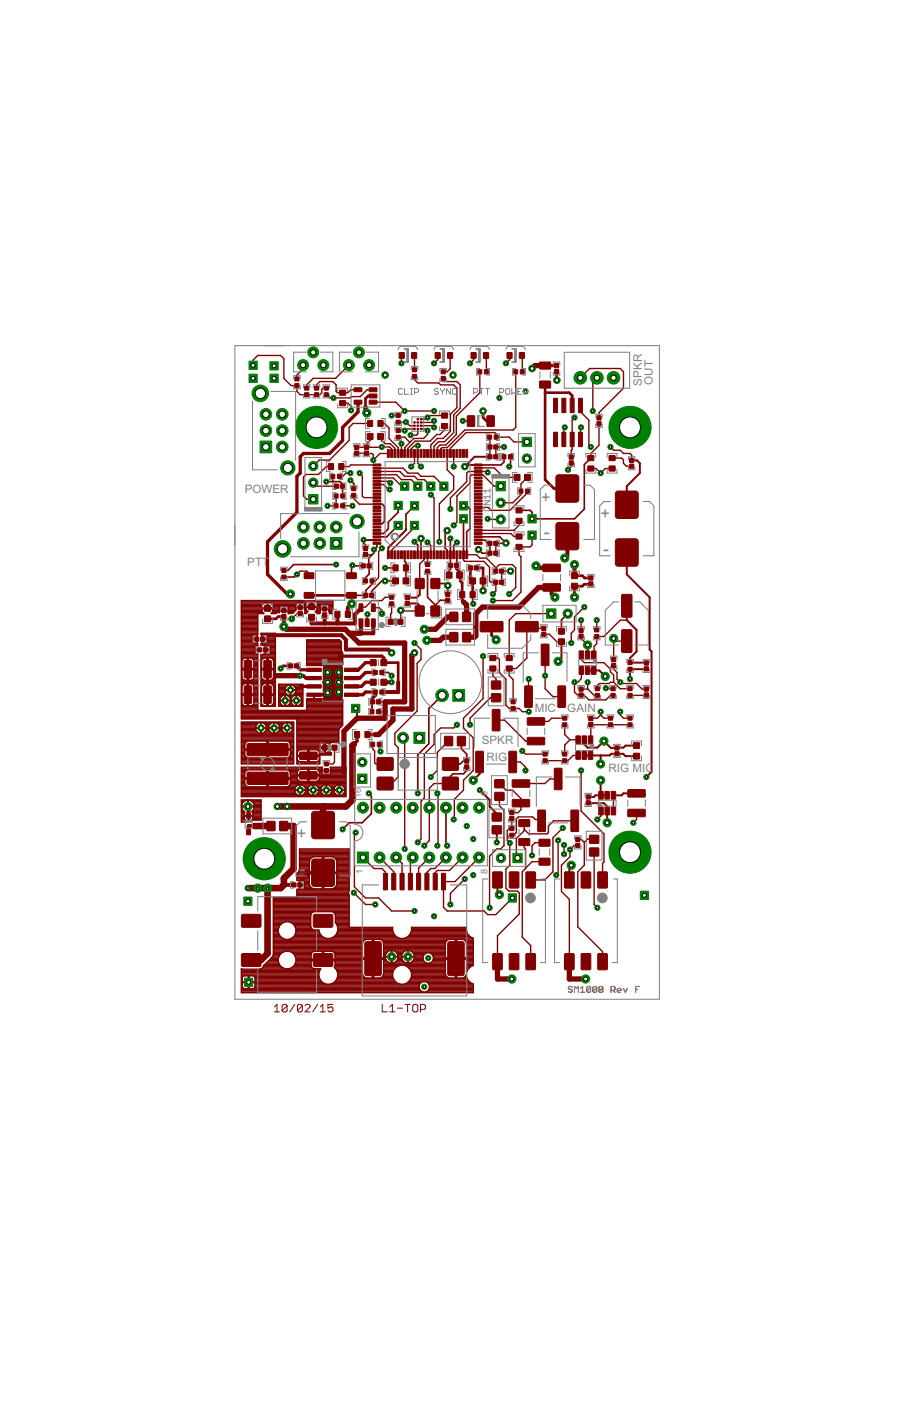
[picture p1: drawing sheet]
<svg xmlns="http://www.w3.org/2000/svg" width="279mm" height="432mm" viewBox="0 0 279 432" stroke-linecap="round" stroke-linejoin="round" font-family="sans-serif">
<defs><g id="words">
<g font-size="6.1" fill="#808080">
<text x="167.7" y="166">-</text>
<text x="186" y="171">-</text>
<text x="92.4" y="269.7">-</text>
</g>
<g font-size="5.7" fill="#808080">
<text x="166.9" y="154.9">+</text>
<text x="185.2" y="159.9">+</text>
<text x="91.6" y="258.6">+</text>
</g>
<g font-size="4" fill="#808080">
<text x="197.9" y="118.8" transform="rotate(-90 197.9 118.8)">SPKR</text>
<text x="201.3" y="118.6" transform="rotate(-90 201.3 118.6)">OUT</text>
<text x="75.5" y="151.9">POWER</text>
<text x="76.3" y="174.4">PTT</text>
<text x="164.9" y="219.5">MIC</text>
<text x="175" y="219.3">GAIN</text>
<text x="148.6" y="229.2">SPKR</text>
<text x="150" y="234.4">RIG</text>
<text x="187.6" y="237.9">RIG MIC</text>
</g>
<g font-size="3.2" fill="#808080">
<text x="111.4" y="245.9" transform="rotate(-90 111.4 245.9)">16</text>
<text x="150.3" y="245.4" transform="rotate(-90 150.3 245.4)">9</text>
<text x="111.9" y="269.4" transform="rotate(-90 111.9 269.4)">1</text>
<text x="150.3" y="269.4" transform="rotate(-90 150.3 269.4)">8</text>
</g>
</g></defs>
<g fill="none" stroke="#800000" stroke-width=".31">
<path d="M84.6 311.9h1.6M84.6 310.3l.8-.7v2.3M88.5 310v1.5l-.3 .4h-.8l-.4-.4M88.5 310l-.3-.4h-.8l-.4 .4v1.5M88.5 310l-1.5 1.5M90.9 309.6l-1.5 2.3M93.2 310v1.5l-.3 .4h-.8l-.4-.4M93.2 310l-.3-.4h-.8l-.4 .4v1.5M93.2 310l-1.5 1.5M94.1 310l.3-.4h.8l.4 .4v.3l-1.5 1.6h1.5M98 309.6l-1.6 2.3M98.8 311.9h1.5"/>
<path d="M98.8 310.3l.7-.7v2.3M102.7 309.6h-1.6v1.1l.8-.4h.4l.4 .4v.8l-.4 .4h-.8l-.4-.4M117.9 309.6v2.3h1.5M120.2 311.9h1.6M120.2 310.3l.8-.7v2.3M122.6 310.7h1.5M124.9 309.6h1.6M125.7 309.6v2.3M127.7 309.6h.8l.3 .4v1.5l-.3 .4h-.8l-.4-.4v-1.5zM129.7 311.1h1.1l.4-.4v-.7l-.4-.4h-1.1v2.3M176.5 304.3l-.3-.3h-.6l-.3 .3 .3 .6h.6l.3 .3-.3 .6h-.6l-.3-.3M177.2 305.8v-1.8l.6 .6 .6-.6v1.8"/>
<path d="M179 305.8h1.3M179 304.6l.7-.6v1.8M182.1 304.3l-.3-.3h-.6l-.3 .3v1.2M182.1 304.3v1.2l-.3 .3h-.6l-.3-.3M182.1 304.3l-1.2 1.2M184 304.3l-.3-.3h-.6l-.3 .3v1.2M184 304.3v1.2l-.3 .3h-.6l-.3-.3M184 304.3l-1.2 1.2M185.9 304.3l-.3-.3h-.6l-.3 .3v1.2M185.9 304.3v1.2l-.3 .3h-.6l-.3-.3M185.9 304.3l-1.2 1.2M188.5 305.2h.9l.3-.3v-.6l-.3-.3h-.9v1.8"/>
<path d="M189.1 305.2l.6 .6M190.4 305.2h1.2l-.3-.6h-.6l-.3 .3v.6l.3 .3h.6M192.2 304.6l.6 1.2 .6-1.2M196 304.9h.6M197.2 304h-1.2v1.8"/>
</g>
<g fill="#800000" stroke="#800000" stroke-width=".31">
<path d="M190 151.6l.6-.3h5.3a.87 .87 0 0 1 .9 .9v6.8a.87 .87 0 0 1-.9 .8h-5.3a.87 .87 0 0 1-.8-.8v-6.8z" fill-rule="evenodd"/>
<path d="M190 166.3l.6-.2h5.3a.87 .87 0 0 1 .9 .8v6.8a.87 .87 0 0 1-.9 .8h-5.3a.87 .87 0 0 1-.8-.8v-6.8z" fill-rule="evenodd"/>
<path d="M124.4 178.2h1.6v1.7h-1.6z" fill-rule="evenodd"/>
<path d="M121.1 178.2h1.7v1.7h-1.7z" fill-rule="evenodd"/>
<path d="M152.3 166.9h1.2v1.2h-1.2z" fill-rule="evenodd"/>
<path d="M150.5 166.9h1.2v1.2h-1.2z" fill-rule="evenodd"/>
<path d="M152.3 169.9h1.2v1.2h-1.2z" fill-rule="evenodd"/>
<path d="M150.5 169.9h1.2v1.2h-1.2z" fill-rule="evenodd"/>
<path d="M109.4 139.1h1.2v1.2h-1.2z" fill-rule="evenodd"/>
<path d="M109.4 137.3h1.2v1.2h-1.2z" fill-rule="evenodd"/>
<path d="M112.4 139.1h1.2v1.2h-1.2z" fill-rule="evenodd"/>
<path d="M112.4 137.3h1.2v1.2h-1.2z" fill-rule="evenodd"/>
<path d="M112.1 170.3h1.2v1.2h-1.2z" fill-rule="evenodd"/>
<path d="M112.1 168.5h1.2v1.2h-1.2z" fill-rule="evenodd"/>
<path d="M113.2 173.8h1.2v1.2h-1.2z" fill-rule="evenodd"/>
<path d="M111.4 173.8h1.2v1.2h-1.2z" fill-rule="evenodd"/>
<path d="M121.2 174.1h1.5v1.8h-1.5z" fill-rule="evenodd"/>
<path d="M124.5 174.1h1.4v1.8h-1.4z" fill-rule="evenodd"/>
<path d="M140.9 176.4h1.7v1.7h-1.7z" fill-rule="evenodd"/>
<path d="M137.6 176.4h1.7v1.7h-1.7z" fill-rule="evenodd"/>
<path d="M144.9 178.2h1.7v1.7h-1.7z" fill-rule="evenodd"/>
<path d="M148.1 178.2h1.7v1.7h-1.7z" fill-rule="evenodd"/>
<path d="M144.4 174.4h1.3v1.2h-1.3z" fill-rule="evenodd"/>
<path d="M146.2 174.4h1.3v1.2h-1.3z" fill-rule="evenodd"/>
<path d="M140.2 173.6h1.2v1.2h-1.2z" fill-rule="evenodd"/>
<path d="M138.4 173.6h1.2v1.2h-1.2z" fill-rule="evenodd"/>
<path d="M103.1 155.3h1.1v1.2h-1.1z" fill-rule="evenodd"/>
<path d="M105.1 155.3h1.1v1.2h-1.1z" fill-rule="evenodd"/>
<path d="M154.9 140.2h1.1v1.2h-1.1z" fill-rule="evenodd"/>
<path d="M156.9 140.2h1.1v1.2h-1.1z" fill-rule="evenodd"/>
<path d="M160.1 150.8h1.1v1.2h-1.1z" fill-rule="evenodd"/>
<path d="M162.1 150.8h1.1v1.2h-1.1z" fill-rule="evenodd"/>
<path d="M116.5 133.6h1.7v1.8h-1.7z" fill-rule="evenodd"/>
<path d="M113.3 133.6h1.7v1.8h-1.7z" fill-rule="evenodd"/>
<path d="M158.6 146.2h1.7v1.8h-1.7z" fill-rule="evenodd"/>
<path d="M161.8 146.2h1.7v1.8h-1.7z" fill-rule="evenodd"/>
<path d="M125 183.6h1.2v1.2h-1.2z" fill-rule="evenodd"/>
<path d="M125 185.4h1.2v1.2h-1.2z" fill-rule="evenodd"/>
<path d="M137.5 184.4h1.2v1.2h-1.2z" fill-rule="evenodd"/>
<path d="M137.5 182.6h1.2v1.2h-1.2z" fill-rule="evenodd"/>
<path d="M131.2 173.4h1.3v1.2h-1.3z" fill-rule="evenodd"/>
<path d="M131.2 175.5h1.3v1.1h-1.3z" fill-rule="evenodd"/>
<path d="M104.5 142.9h1.5v1.8h-1.5z" fill-rule="evenodd"/>
<path d="M101.3 142.9h1.5v1.8h-1.5z" fill-rule="evenodd"/>
<path d="M116.6 129.6h1.5v1.8h-1.5z" fill-rule="evenodd"/>
<path d="M113.4 129.6h1.5v1.8h-1.5z" fill-rule="evenodd"/>
<path d="M112.7 190.8h1.1v2.3h-1.1z" fill-rule="evenodd"/>
<path d="M114.6 190.8h1.1v2.3h-1.1z" fill-rule="evenodd"/>
<path d="M110.7 190.8h1.2v2.3h-1.2z" fill-rule="evenodd"/>
<path d="M114.6 186.1h1.1v2.4h-1.1z" fill-rule="evenodd"/>
<path d="M110.7 186.1h1.2v2.4h-1.2z" fill-rule="evenodd"/>
<path d="M95.2 189.4h1.8v1.7h-1.8z" fill-rule="evenodd"/>
<path d="M95.2 186.2h1.8v1.7h-1.8z" fill-rule="evenodd"/>
<path d="M92 188.4h1.2v1.2h-1.2z" fill-rule="evenodd"/>
<path d="M92 186.6h1.2v1.2h-1.2z" fill-rule="evenodd"/>
<path d="M99.5 188.9h1.2v1.2h-1.2z" fill-rule="evenodd"/>
<path d="M99.5 187.1h1.2v1.2h-1.2z" fill-rule="evenodd"/>
<path d="M86.9 189.4h1.3v1.2h-1.3z" fill-rule="evenodd"/>
<path d="M86.9 187.6h1.3v1.2h-1.3z" fill-rule="evenodd"/>
<path d="M81.6 189.9h1.8v1.7h-1.8z" fill-rule="evenodd"/>
<path d="M81.6 186.7h1.8v1.7h-1.8z" fill-rule="evenodd"/>
<path d="M120.2 185.5h1.2v1.2h-1.2z" fill-rule="evenodd"/>
<path d="M120.2 183.5h1.2v1.2h-1.2z" fill-rule="evenodd"/>
<path d="M156.4 108.7h1.5v1.7h-1.5z" fill-rule="evenodd"/>
<path d="M160.2 108.7h1.5v1.7h-1.5z" fill-rule="evenodd"/>
<path d="M145.3 108.7h1.5v1.7h-1.5z" fill-rule="evenodd"/>
<path d="M149.1 108.7h1.5v1.7h-1.5z" fill-rule="evenodd"/>
<path d="M134.2 108.7h1.5v1.7h-1.5z" fill-rule="evenodd"/>
<path d="M138.1 108.7h1.5v1.7h-1.5z" fill-rule="evenodd"/>
<path d="M123.1 108.7h1.5v1.7h-1.5z" fill-rule="evenodd"/>
<path d="M127 108.7h1.5v1.7h-1.5z" fill-rule="evenodd"/>
<path d="M158.5 114h1.1v1.2h-1.1z" fill-rule="evenodd"/>
<path d="M160.5 114h1.1v1.2h-1.1z" fill-rule="evenodd"/>
<path d="M147.4 114h1.1v1.2h-1.1z" fill-rule="evenodd"/>
<path d="M149.4 114h1.2v1.2h-1.2z" fill-rule="evenodd"/>
<path d="M136.1 116h1.2v1.2h-1.2z" fill-rule="evenodd"/>
<path d="M136.1 114h1.2v1.2h-1.2z" fill-rule="evenodd"/>
<path d="M127.2 115.4h1.2v1.2h-1.2z" fill-rule="evenodd"/>
<path d="M127.2 113.4h1.2v1.2h-1.2z" fill-rule="evenodd"/>
<path d="M94.7 213.7l4.3-.1 .1 .9-4.4 .1z" fill-rule="evenodd"/>
<path d="M94.7 211.1h4.3l.1 .8-4.4 .2z" fill-rule="evenodd"/>
<path d="M94.7 208.5h4.3l.1 .9-4.4 .1z" fill-rule="evenodd"/>
<path d="M94.7 206l4.3-.1 .1 .9-4.4 .1z" fill-rule="evenodd"/>
<path d="M106.2 213.7l4.3-.1 .2 .9-4.4 .1z" fill-rule="evenodd"/>
<path d="M106.2 211.1h4.3l.2 .8-4.4 .2z" fill-rule="evenodd"/>
<path d="M106.2 208.5h4.3l.2 .9-4.4 .1z" fill-rule="evenodd"/>
<path d="M106.2 206l4.3-.1 .2 .9-4.4 .1z" fill-rule="evenodd"/>
<path d="M99.9 205.6l.5-.3h4.5l.6 .5 .1 8.7-.5 .6-4.7 .1-.7-.5v-8.6z" fill-rule="evenodd"/>
<path d="M122.2 132.1h1.2v1.2h-1.2z" fill-rule="evenodd"/>
<path d="M122.2 134.2h1.2v1.1h-1.2z" fill-rule="evenodd"/>
<path d="M122.2 129.5h1.2v1.2h-1.2z" fill-rule="evenodd"/>
<path d="M122.2 127.5h1.2v1.1h-1.2z" fill-rule="evenodd"/>
<path d="M136.2 127.3h1.8v1.5h-1.8z" fill-rule="evenodd"/>
<path d="M136.2 130.6h1.8v1.5h-1.8z" fill-rule="evenodd"/>
<path d="M113.9 121.5h2.3v1.1h-2.3z" fill-rule="evenodd"/>
<path d="M113.9 119.6h2.3v1.1h-2.3z" fill-rule="evenodd"/>
<path d="M113.9 123.4h2.3v1.1h-2.3z" fill-rule="evenodd"/>
<path d="M109.2 119.6h2.4v1.1h-2.4z" fill-rule="evenodd"/>
<path d="M109.2 123.4h2.4v1.1h-2.4z" fill-rule="evenodd"/>
<path d="M97 119.1h1.2v1.1h-1.2z" fill-rule="evenodd"/>
<path d="M97 121.1h1.2v1.1h-1.2z" fill-rule="evenodd"/>
<path d="M104.8 123.5h1.8v1.5h-1.8z" fill-rule="evenodd"/>
<path d="M104.8 120.3h1.8v1.5h-1.8z" fill-rule="evenodd"/>
<path d="M144.1 128.3h2.3l-.1 3.1-2.2-.1z" fill-rule="evenodd"/>
<path d="M150.2 128.3h2.2l-.1 3.1-2.1-.1z" fill-rule="evenodd"/>
<path d="M100 119.1h1.2v1.1h-1.2z" fill-rule="evenodd"/>
<path d="M100 121.1h1.2v1.1h-1.2z" fill-rule="evenodd"/>
<path d="M90.9 204.6h1.2v1.2h-1.2z" fill-rule="evenodd"/>
<path d="M89.1 204.6h1.2v1.2h-1.2z" fill-rule="evenodd"/>
<path d="M116 215.7h1.3v1.2h-1.3z" fill-rule="evenodd"/>
<path d="M114.2 215.7h1.2v1.2h-1.2z" fill-rule="evenodd"/>
<path d="M116.2 218.7h1.1v1.3h-1.1z" fill-rule="evenodd"/>
<path d="M114.2 218.7h1.1v1.3h-1.1z" fill-rule="evenodd"/>
<path d="M115.2 212.7h1.1v1.2h-1.1z" fill-rule="evenodd"/>
<path d="M117.2 212.7h1.1v1.2h-1.1z" fill-rule="evenodd"/>
<path d="M114.3 203.3h1.7v1.8h-1.7z" fill-rule="evenodd"/>
<path d="M117.5 203.3h1.7v1.8h-1.7z" fill-rule="evenodd"/>
<path d="M117.2 206.7h1.1v1.2h-1.1z" fill-rule="evenodd"/>
<path d="M115.2 206.7h1.1v1.2h-1.1z" fill-rule="evenodd"/>
<path d="M81.4 211.5h2.2l-.1 5.3-2.1-.1z" fill-rule="evenodd"/>
<path d="M75.3 211.5h2.3l-.1 5.3-2.2-.1z" fill-rule="evenodd"/>
<path d="M188.6 204.5h1.3v1.3h-1.3z" fill-rule="evenodd"/>
<path d="M188.6 202.7h1.3v1.2h-1.3z" fill-rule="evenodd"/>
<path d="M157.6 217.8h1.3v1.1h-1.3z" fill-rule="evenodd"/>
<path d="M157.6 215.8h1.3v1.1h-1.3z" fill-rule="evenodd"/>
<path d="M193.7 203.7h1.2v1.1h-1.2z" fill-rule="evenodd"/>
<path d="M193.7 205.7h1.2v1.1h-1.2z" fill-rule="evenodd"/>
<path d="M183.4 195.6h1.2v1.1h-1.2z" fill-rule="evenodd"/>
<path d="M183.4 193.6h1.2v1.1h-1.2z" fill-rule="evenodd"/>
<path d="M184.1 130h1.2v1.2h-1.2z" fill-rule="evenodd"/>
<path d="M184.1 128.2h1.2v1.2h-1.2z" fill-rule="evenodd"/>
<path d="M194.2 141.3h1.2v1.2h-1.2z" fill-rule="evenodd"/>
<path d="M194.2 143.1h1.2v1.2h-1.2z" fill-rule="evenodd"/>
<path d="M187.9 140.4h1.8v1.5h-1.8z" fill-rule="evenodd"/>
<path d="M187.9 143.7h1.8v1.4h-1.8z" fill-rule="evenodd"/>
<path d="M100 236.9h1.2v1.1h-1.2z" fill-rule="evenodd"/>
<path d="M100 234.9h1.2v1.1h-1.2z" fill-rule="evenodd"/>
<path d="M136.4 233.7l.5-.3 4.3 .1 .2 .4-.1 3.3-.4 .3-4.3-.1-.2-.4z" fill-rule="evenodd"/>
<path d="M116.3 233.7l.5-.3 4.2 .1 .3 .4-.1 3.3-.4 .3-4.3-.1-.3-.4z" fill-rule="evenodd"/>
<path d="M116.3 239.7l.5-.2h4.2l.3 .5-.1 3.3-.4 .2-4.3-.1-.3-.4z" fill-rule="evenodd"/>
<path d="M136.4 239.7l.5-.2h4.3l.2 .5-.1 3.3-.4 .2-4.3-.1-.2-.4z" fill-rule="evenodd"/>
<path d="M114.4 228.8h1.1v1.2h-1.1z" fill-rule="evenodd"/>
<path d="M116.4 228.8h1.1v1.2h-1.1z" fill-rule="evenodd"/>
<path d="M119.5 169.8l.6 .1-.1 2.3-.5-.1z" fill-rule="evenodd"/>
<path d="M120.5 169.8l.6 .1-.1 2.3-.5-.1z" fill-rule="evenodd"/>
<path d="M121.5 169.8l.6 .1-.1 2.3-.5-.1z" fill-rule="evenodd"/>
<path d="M122.5 169.8l.6 .1-.1 2.3-.5-.1z" fill-rule="evenodd"/>
<path d="M123.5 169.8l.6 .1-.1 2.3-.5-.1z" fill-rule="evenodd"/>
<path d="M124.5 169.8l.6 .1-.1 2.3-.5-.1z" fill-rule="evenodd"/>
<path d="M125.5 169.8l.6 .1-.1 2.3-.5-.1z" fill-rule="evenodd"/>
<path d="M126.5 169.8l.6 .1-.1 2.3-.5-.1z" fill-rule="evenodd"/>
<path d="M127.6 169.8l.5 .1-.1 2.3-.5-.1z" fill-rule="evenodd"/>
<path d="M128.6 169.8l.5 .1v2.3l-.6-.1z" fill-rule="evenodd"/>
<path d="M129.6 169.8l.5 .1v2.3l-.6-.1z" fill-rule="evenodd"/>
<path d="M130.6 169.8l.5 .1v2.3l-.5-.1z" fill-rule="evenodd"/>
<path d="M131.6 169.8l.5 .1v2.3l-.5-.1z" fill-rule="evenodd"/>
<path d="M132.6 169.8l.6 .1-.1 2.3-.5-.1z" fill-rule="evenodd"/>
<path d="M133.6 169.8l.6 .1-.1 2.3-.5-.1z" fill-rule="evenodd"/>
<path d="M134.6 169.8l.6 .1-.1 2.3-.5-.1z" fill-rule="evenodd"/>
<path d="M135.6 169.8l.6 .1-.1 2.3-.5-.1z" fill-rule="evenodd"/>
<path d="M136.6 169.8l.6 .1-.1 2.3-.5-.1z" fill-rule="evenodd"/>
<path d="M137.6 169.8l.6 .1-.1 2.3-.5-.1z" fill-rule="evenodd"/>
<path d="M138.6 169.8l.6 .1-.1 2.3-.5-.1z" fill-rule="evenodd"/>
<path d="M139.6 169.8l.6 .1-.1 2.3-.5-.1z" fill-rule="evenodd"/>
<path d="M140.6 169.8l.6 .1-.1 2.3-.5-.1z" fill-rule="evenodd"/>
<path d="M141.6 169.8l.6 .1-.1 2.3-.5-.1z" fill-rule="evenodd"/>
<path d="M142.7 169.8l.5 .1v2.3l-.6-.1z" fill-rule="evenodd"/>
<path d="M143.7 169.8l.5 .1v2.3l-.6-.1z" fill-rule="evenodd"/>
<path d="M146.3 167.2h2.3l.1 .5-2.4 .1z" fill-rule="evenodd"/>
<path d="M146.3 166.2h2.3l.1 .5-2.4 .1z" fill-rule="evenodd"/>
<path d="M146.3 165.2h2.3l.1 .5-2.4 .1z" fill-rule="evenodd"/>
<path d="M146.3 164.2l2.3-.1 .1 .6h-2.4z" fill-rule="evenodd"/>
<path d="M146.3 163.2h2.3l.1 .5h-2.4z" fill-rule="evenodd"/>
<path d="M146.3 162.2l2.3-.1 .1 .6h-2.4z" fill-rule="evenodd"/>
<path d="M146.3 161.1h2.3l.1 .5-2.4 .1z" fill-rule="evenodd"/>
<path d="M146.3 160.1h2.3l.1 .5-2.4 .1z" fill-rule="evenodd"/>
<path d="M146.3 159.1h2.3l.1 .5-2.4 .1z" fill-rule="evenodd"/>
<path d="M146.3 158.1h2.3l.1 .5-2.4 .1z" fill-rule="evenodd"/>
<path d="M146.3 157.1h2.3l.1 .5-2.4 .1z" fill-rule="evenodd"/>
<path d="M146.3 156.1h2.3l.1 .5-2.4 .1z" fill-rule="evenodd"/>
<path d="M146.3 155.1h2.3l.1 .5-2.4 .1z" fill-rule="evenodd"/>
<path d="M146.3 154.1h2.3l.1 .5-2.4 .1z" fill-rule="evenodd"/>
<path d="M146.3 153.1h2.3l.1 .5-2.4 .1z" fill-rule="evenodd"/>
<path d="M146.3 152.1h2.3l.1 .5-2.4 .1z" fill-rule="evenodd"/>
<path d="M146.3 151.1h2.3l.1 .5-2.4 .1z" fill-rule="evenodd"/>
<path d="M146.3 150.1h2.3l.1 .5h-2.4z" fill-rule="evenodd"/>
<path d="M146.3 149.1l2.3-.1 .1 .6h-2.4z" fill-rule="evenodd"/>
<path d="M146.3 148.1l2.3-.1 .1 .6h-2.4z" fill-rule="evenodd"/>
<path d="M146.3 147h2.3l.1 .5-2.4 .1z" fill-rule="evenodd"/>
<path d="M146.3 146.1l2.3-.1 .1 .5-2.4 .1z" fill-rule="evenodd"/>
<path d="M146.3 145h2.3l.1 .5-2.4 .1z" fill-rule="evenodd"/>
<path d="M146.3 144h2.3l.1 .5-2.4 .1z" fill-rule="evenodd"/>
<path d="M146.3 143h2.3l.1 .5-2.4 .1z" fill-rule="evenodd"/>
<path d="M143.7 138.6h.5v2.4l-.6-.1z" fill-rule="evenodd"/>
<path d="M142.7 138.6h.5v2.4l-.6-.1z" fill-rule="evenodd"/>
<path d="M141.6 138.6h.6l-.1 2.4-.5-.1z" fill-rule="evenodd"/>
<path d="M140.6 138.6h.6l-.1 2.4-.5-.1z" fill-rule="evenodd"/>
<path d="M139.6 138.6h.6l-.1 2.4-.5-.1z" fill-rule="evenodd"/>
<path d="M138.6 138.6h.6l-.1 2.4-.5-.1z" fill-rule="evenodd"/>
<path d="M137.6 138.6h.6l-.1 2.4-.5-.1z" fill-rule="evenodd"/>
<path d="M136.6 138.6h.6l-.1 2.4-.5-.1z" fill-rule="evenodd"/>
<path d="M135.6 138.6h.6l-.1 2.4-.5-.1z" fill-rule="evenodd"/>
<path d="M134.6 138.6h.6l-.1 2.4-.5-.1z" fill-rule="evenodd"/>
<path d="M133.6 138.6h.6l-.1 2.4-.5-.1z" fill-rule="evenodd"/>
<path d="M132.6 138.6h.6l-.1 2.4-.5-.1z" fill-rule="evenodd"/>
<path d="M131.6 138.6h.5v2.4l-.5-.1z" fill-rule="evenodd"/>
<path d="M130.6 138.6h.5v2.4l-.5-.1z" fill-rule="evenodd"/>
<path d="M129.6 138.6h.5v2.4l-.6-.1z" fill-rule="evenodd"/>
<path d="M128.6 138.6h.5v2.4l-.6-.1z" fill-rule="evenodd"/>
<path d="M127.6 138.6h.5l-.1 2.4-.5-.1z" fill-rule="evenodd"/>
<path d="M126.5 138.6h.6l-.1 2.4-.5-.1z" fill-rule="evenodd"/>
<path d="M125.5 138.6h.6l-.1 2.4-.5-.1z" fill-rule="evenodd"/>
<path d="M124.5 138.6h.6l-.1 2.4-.5-.1z" fill-rule="evenodd"/>
<path d="M123.5 138.6h.6l-.1 2.4-.5-.1z" fill-rule="evenodd"/>
<path d="M122.5 138.6h.6l-.1 2.4-.5-.1z" fill-rule="evenodd"/>
<path d="M121.5 138.6h.6l-.1 2.4-.5-.1z" fill-rule="evenodd"/>
<path d="M120.5 138.6h.6l-.1 2.4-.5-.1z" fill-rule="evenodd"/>
<path d="M119.5 138.6h.6l-.1 2.4-.5-.1z" fill-rule="evenodd"/>
<path d="M115.1 143h2.3l.1 .5-2.4 .1z" fill-rule="evenodd"/>
<path d="M115.1 144h2.3l.1 .5-2.4 .1z" fill-rule="evenodd"/>
<path d="M115.1 145h2.3l.1 .5-2.4 .1z" fill-rule="evenodd"/>
<path d="M115.1 146.1l2.3-.1 .1 .5-2.4 .1z" fill-rule="evenodd"/>
<path d="M115.1 147h2.3l.1 .5-2.4 .1z" fill-rule="evenodd"/>
<path d="M115.1 148.1l2.3-.1 .1 .6h-2.4z" fill-rule="evenodd"/>
<path d="M115.1 149.1l2.3-.1 .1 .6h-2.4z" fill-rule="evenodd"/>
<path d="M115.1 150.1h2.3l.1 .5h-2.4z" fill-rule="evenodd"/>
<path d="M115.1 151.1h2.3l.1 .5-2.4 .1z" fill-rule="evenodd"/>
<path d="M115.1 152.1h2.3l.1 .5-2.4 .1z" fill-rule="evenodd"/>
<path d="M115.1 153.1h2.3l.1 .5-2.4 .1z" fill-rule="evenodd"/>
<path d="M115.1 154.1h2.3l.1 .5-2.4 .1z" fill-rule="evenodd"/>
<path d="M115.1 155.1h2.3l.1 .5-2.4 .1z" fill-rule="evenodd"/>
<path d="M115.1 156.1h2.3l.1 .5-2.4 .1z" fill-rule="evenodd"/>
<path d="M115.1 157.1h2.3l.1 .5-2.4 .1z" fill-rule="evenodd"/>
<path d="M115.1 158.1h2.3l.1 .5-2.4 .1z" fill-rule="evenodd"/>
<path d="M115.1 159.1h2.3l.1 .5-2.4 .1z" fill-rule="evenodd"/>
<path d="M115.1 160.1h2.3l.1 .5-2.4 .1z" fill-rule="evenodd"/>
<path d="M115.1 161.1h2.3l.1 .5-2.4 .1z" fill-rule="evenodd"/>
<path d="M115.1 162.2l2.3-.1 .1 .6h-2.4z" fill-rule="evenodd"/>
<path d="M115.1 163.2h2.3l.1 .5h-2.4z" fill-rule="evenodd"/>
<path d="M115.1 164.2l2.3-.1 .1 .6h-2.4z" fill-rule="evenodd"/>
<path d="M115.1 165.2h2.3l.1 .5-2.4 .1z" fill-rule="evenodd"/>
<path d="M115.1 166.2h2.3l.1 .5-2.4 .1z" fill-rule="evenodd"/>
<path d="M115.1 167.2h2.3l.1 .5-2.4 .1z" fill-rule="evenodd"/>
<path d="M136.2 269.2l1.2 .1-.1 5-1.2-.2z" fill-rule="evenodd"/>
<path d="M133.6 269.2l1.3 .1-.2 5-1.1-.2z" fill-rule="evenodd"/>
<path d="M131.1 269.2l1.2 .1-.2 5-1.1-.2z" fill-rule="evenodd"/>
<path d="M128.5 269.2l1.2 .1-.1 5-1.1-.2z" fill-rule="evenodd"/>
<path d="M126 269.2l1.2 .1-.2 5-1.1-.2z" fill-rule="evenodd"/>
<path d="M123.4 269.2l1.2 .1-.1 5-1.1-.2z" fill-rule="evenodd"/>
<path d="M120.8 269.2l1.3 .1-.2 5-1.1-.2z" fill-rule="evenodd"/>
<path d="M118.3 269.2l1.2 .1-.2 5-1.1-.2z" fill-rule="evenodd"/>
<path d="M138.2 290.4l.5-.2h3.8l.6 .4 .1 9.5-.4 .6h-4.1l-.6-.4-.1-9.5z" fill-rule="evenodd"/>
<path d="M112.7 290.4l.4-.2h3.9l.6 .4v9.5l-.4 .6h-4.1l-.6-.4v-9.5z" fill-rule="evenodd"/>
<path d="M150.4 134.1h1.2v1.2h-1.2z" fill-rule="evenodd"/>
<path d="M152.4 134.1h1.2v1.2h-1.2z" fill-rule="evenodd"/>
<path d="M198.7 211.8h1.2v1.2h-1.2z" fill-rule="evenodd"/>
<path d="M198.7 213.6h1.2v1.2h-1.2z" fill-rule="evenodd"/>
<path d="M184.7 248.8h1.3v2.3h-1.3z" fill-rule="evenodd"/>
<path d="M184.7 244h1.3v2.3h-1.3z" fill-rule="evenodd"/>
<path d="M186.6 244h1.3v2.3h-1.3z" fill-rule="evenodd"/>
<path d="M188.5 244h1.3v2.3h-1.3z" fill-rule="evenodd"/>
<path d="M186.6 248.8h1.3v2.3h-1.3z" fill-rule="evenodd"/>
<path d="M188.5 248.8h1.3v2.3h-1.3z" fill-rule="evenodd"/>
<path d="M181.5 226.9h1.3v2.3h-1.3z" fill-rule="evenodd"/>
<path d="M181.5 231.7h1.3v2.3h-1.3z" fill-rule="evenodd"/>
<path d="M179.5 231.7h1.3v2.3h-1.3z" fill-rule="evenodd"/>
<path d="M177.6 231.7h1.3v2.3h-1.3z" fill-rule="evenodd"/>
<path d="M179.5 226.9h1.3v2.3h-1.3z" fill-rule="evenodd"/>
<path d="M177.6 226.9h1.3v2.3h-1.3z" fill-rule="evenodd"/>
<path d="M193.7 222.8h1.2v1.1h-1.2z" fill-rule="evenodd"/>
<path d="M193.7 220.8h1.2v1.1h-1.2z" fill-rule="evenodd"/>
<path d="M187.6 222.8h1.3v1.1h-1.3z" fill-rule="evenodd"/>
<path d="M187.6 220.8h1.3v1.1h-1.3z" fill-rule="evenodd"/>
<path d="M173.5 222.8h1.3v1.1h-1.3z" fill-rule="evenodd"/>
<path d="M173.5 220.8h1.3v1.1h-1.3z" fill-rule="evenodd"/>
<path d="M193.7 243.4h5.2l.1 2.1-5.3 .1z" fill-rule="evenodd"/>
<path d="M193.7 249.4h5.2l.1 2.2-5.3 .1z" fill-rule="evenodd"/>
<path d="M160.1 252.6h3.1l.1 2-3.2 .1z" fill-rule="evenodd"/>
<path d="M160.1 258.5h3.1l.1 2-3.2 .1z" fill-rule="evenodd"/>
<path d="M157.2 254.8h1.3v1.2h-1.3z" fill-rule="evenodd"/>
<path d="M157.2 256.8h1.3v1.2h-1.3z" fill-rule="evenodd"/>
<path d="M162.7 221.2h5.2l.1 2.2-5.3 .1z" fill-rule="evenodd"/>
<path d="M162.7 227.3h5.2l.1 2.1-5.3 .1z" fill-rule="evenodd"/>
<path d="M171 236.9h2.3l-.1 6.5-2.2-.1z" fill-rule="evenodd"/>
<path d="M165.9 249.8h2.3l-.1 6.5-2.2-.1z" fill-rule="evenodd"/>
<path d="M176.1 249.8h2.3l-.1 6.5-2.2-.1z" fill-rule="evenodd"/>
<path d="M151.8 218.8h2.4l-.2 6.4-2.2-.1z" fill-rule="evenodd"/>
<path d="M146.7 231.7h2.4l-.2 6.4-2.2-.1z" fill-rule="evenodd"/>
<path d="M156.9 231.7h2.4l-.1 6.4-2.3-.1z" fill-rule="evenodd"/>
<path d="M178.6 193.7h1.2v1.2h-1.2z" fill-rule="evenodd"/>
<path d="M178.6 195.5h1.2v1.2h-1.2z" fill-rule="evenodd"/>
<path d="M171 112.1h1.2v1.2h-1.2z" fill-rule="evenodd"/>
<path d="M171 113.9h1.2v1.2h-1.2z" fill-rule="evenodd"/>
<path d="M189.7 231.7h1.2v1.2h-1.2z" fill-rule="evenodd"/>
<path d="M189.7 229.9h1.2v1.2h-1.2z" fill-rule="evenodd"/>
<path d="M180.8 245h1.2v1.2h-1.2z" fill-rule="evenodd"/>
<path d="M180.8 246.8h1.2v1.2h-1.2z" fill-rule="evenodd"/>
<path d="M181.9 257.4h2.6l.2 2.4-2.8 .1z" fill-rule="evenodd"/>
<path d="M181.9 261.3h2.6l.2 2.4-2.8 .1z" fill-rule="evenodd"/>
<path d="M152.7 240.3h2.6l.1 2.4-2.7 .1z" fill-rule="evenodd"/>
<path d="M152.7 244.2h2.6l.1 2.4-2.7 .1z" fill-rule="evenodd"/>
<path d="M151.9 250.6h2.6l.1 2.4-2.7 .1z" fill-rule="evenodd"/>
<path d="M151.9 254.5h2.6l.1 2.4-2.7 .1z" fill-rule="evenodd"/>
<path d="M151.7 213.8h2.6l.1 2.4-2.7 .1z" fill-rule="evenodd"/>
<path d="M151.7 209.9h2.6l.1 2.4-2.7 .1z" fill-rule="evenodd"/>
<path d="M141 227.1h2.5l-.1 2.7-2.4-.1z" fill-rule="evenodd"/>
<path d="M137.1 227.1h2.5l-.1 2.7-2.4-.1z" fill-rule="evenodd"/>
<path d="M157.2 249.9h1.2v1.2h-1.2z" fill-rule="evenodd"/>
<path d="M157.2 251.7h1.2v1.2h-1.2z" fill-rule="evenodd"/>
<path d="M177.6 258.1h1.2v1.2h-1.2z" fill-rule="evenodd"/>
<path d="M177.6 259.9h1.2v1.2h-1.2z" fill-rule="evenodd"/>
<path d="M143.3 233.9h1.2v1.3h-1.2z" fill-rule="evenodd"/>
<path d="M143.3 235.8h1.2v1.2h-1.2z" fill-rule="evenodd"/>
<path d="M173.3 133.3l1.2 .1-.2 4.3-1-.2z" fill-rule="evenodd"/>
<path d="M173.3 122.8l1.2 .1-.2 4.3-1-.1z" fill-rule="evenodd"/>
<path d="M170.8 133.3l1.1 .1-.1 4.3-1.1-.2z" fill-rule="evenodd"/>
<path d="M175.9 133.3l1.2 .1-.2 4.3-1.1-.2z" fill-rule="evenodd"/>
<path d="M178.4 133.3l1.2 .1-.1 4.3-1.1-.2z" fill-rule="evenodd"/>
<path d="M170.8 122.8l1.1 .1-.1 4.3-1.1-.1z" fill-rule="evenodd"/>
<path d="M175.9 122.8l1.2 .1-.2 4.3-1.1-.1z" fill-rule="evenodd"/>
<path d="M178.4 122.8l1.2 .1-.1 4.3-1.1-.1z" fill-rule="evenodd"/>
<path d="M184.5 268.7h2.4l.4 .2v4.4l-.2 .4h-2.4l-.3-.2-.1-4.4z" fill-rule="evenodd"/>
<path d="M179.4 268.7h2.4l.4 .2v4.4l-.2 .4h-2.4l-.4-.2v-4.4z" fill-rule="evenodd"/>
<path d="M174.3 268.7h2.4l.3 .2 .1 4.4-.2 .4h-2.4l-.4-.2v-4.4z" fill-rule="evenodd"/>
<path d="M174.3 293.9h2.4l.3 .2 .1 4.4-.2 .4h-2.4l-.4-.2v-4.4z" fill-rule="evenodd"/>
<path d="M179.4 293.9h2.4l.4 .2v4.4l-.2 .4h-2.4l-.4-.2v-4.4z" fill-rule="evenodd"/>
<path d="M184.5 293.9h2.4l.4 .2v4.4l-.2 .4h-2.4l-.3-.2-.1-4.4z" fill-rule="evenodd"/>
<path d="M162.3 268.7h2.5l.3 .2 .1 4.4-.2 .4h-2.5l-.3-.2v-4.4z" fill-rule="evenodd"/>
<path d="M157.2 268.7h2.5l.3 .2v4.4l-.1 .4h-2.5l-.3-.2-.1-4.4z" fill-rule="evenodd"/>
<path d="M152.1 268.7h2.4l.4 .2v4.4l-.2 .4h-2.4l-.3-.2-.1-4.4z" fill-rule="evenodd"/>
<path d="M152.1 293.9h2.4l.4 .2v4.4l-.2 .4h-2.4l-.3-.2-.1-4.4z" fill-rule="evenodd"/>
<path d="M157.2 293.9h2.5l.3 .2v4.4l-.1 .4h-2.5l-.3-.2-.1-4.4z" fill-rule="evenodd"/>
<path d="M162.3 293.9h2.5l.3 .2 .1 4.4-.2 .4h-2.5l-.3-.2v-4.4z" fill-rule="evenodd"/>
<path d="M81.3 199.7h1.2v1.2h-1.2z" fill-rule="evenodd"/>
<path d="M79.5 199.7h1.2v1.2h-1.2z" fill-rule="evenodd"/>
<path d="M141.8 182.4h1.5v1.8h-1.5z" fill-rule="evenodd"/>
<path d="M145 182.4h1.5v1.8h-1.5z" fill-rule="evenodd"/>
<path d="M76.1 250.7h1.1v1.5h-1.1z" fill-rule="evenodd"/>
<path d="M76.1 255.7h1.1v1.6h-1.1z" fill-rule="evenodd"/>
<path d="M158.1 240.4h5.1l.1 2.1-5.2 .1z" fill-rule="evenodd"/>
<path d="M158.1 246.4h5.1l.1 2.2-5.2 .1z" fill-rule="evenodd"/>
<path d="M114.3 209.4h1.7v1.8h-1.7z" fill-rule="evenodd"/>
<path d="M117.5 209.4h1.7v1.8h-1.7z" fill-rule="evenodd"/>
<path d="M92.5 237.8h5.2l.1 2.2-5.3 .1z" fill-rule="evenodd"/>
<path d="M92.5 231.8h5.2l.1 2.2-5.3 .1z" fill-rule="evenodd"/>
<path d="M182.5 200.7h1.3v2.3h-1.3z" fill-rule="evenodd"/>
<path d="M182.5 205.5h1.3v2.3h-1.3z" fill-rule="evenodd"/>
<path d="M180.6 205.5h1.3v2.3h-1.3z" fill-rule="evenodd"/>
<path d="M178.6 205.5h1.3v2.3h-1.3z" fill-rule="evenodd"/>
<path d="M180.6 200.7h1.3v2.3h-1.3z" fill-rule="evenodd"/>
<path d="M178.6 200.7h1.3v2.3h-1.3z" fill-rule="evenodd"/>
<path d="M193.7 213.7h1.2v1.2h-1.2z" fill-rule="evenodd"/>
<path d="M193.7 211.7h1.2v1.1h-1.2z" fill-rule="evenodd"/>
<path d="M166.9 198.6h2.4l-.1 6.5-2.3-.1z" fill-rule="evenodd"/>
<path d="M161.8 211.5h2.3l-.1 6.5-2.2-.1z" fill-rule="evenodd"/>
<path d="M172.1 211.5h2.3l-.1 6.5-2.2-.1z" fill-rule="evenodd"/>
<path d="M183.6 211.7h1.2v1.1h-1.2z" fill-rule="evenodd"/>
<path d="M183.6 213.7h1.2v1.2h-1.2z" fill-rule="evenodd"/>
<path d="M167.1 193h1.2v1.3h-1.2z" fill-rule="evenodd"/>
<path d="M167.1 194.9h1.2v1.2h-1.2z" fill-rule="evenodd"/>
<path d="M172.3 193.7h1.7v1.7h-1.7z" fill-rule="evenodd"/>
<path d="M172.3 196.9h1.7v1.7h-1.7z" fill-rule="evenodd"/>
<path d="M195.4 232.2h1.8v1.7h-1.8z" fill-rule="evenodd"/>
<path d="M195.4 229h1.8v1.7h-1.8z" fill-rule="evenodd"/>
<path d="M102.1 146.2h1.1v1.2h-1.1z" fill-rule="evenodd"/>
<path d="M104.1 146.2h1.1v1.2h-1.1z" fill-rule="evenodd"/>
<path d="M105 149.2h1.2v1.2h-1.2z" fill-rule="evenodd"/>
<path d="M103.2 149.2h1.2v1.2h-1.2z" fill-rule="evenodd"/>
<path d="M150.5 140.2h1.2v1.2h-1.2z" fill-rule="evenodd"/>
<path d="M152.3 140.2h1.2v1.2h-1.2z" fill-rule="evenodd"/>
<path d="M150.5 137.1h1.2v1.3h-1.2z" fill-rule="evenodd"/>
<path d="M152.3 137.1h1.2v1.3h-1.2z" fill-rule="evenodd"/>
<path d="M86.9 177.3h1.3v1.1h-1.3z" fill-rule="evenodd"/>
<path d="M86.9 175.3h1.3v1.1h-1.3z" fill-rule="evenodd"/>
<path d="M112.1 178.4h1.2v1.3h-1.2z" fill-rule="evenodd"/>
<path d="M114.2 178.4h1.1v1.3h-1.1z" fill-rule="evenodd"/>
<path d="M94 119.1h1.2v1.1h-1.2z" fill-rule="evenodd"/>
<path d="M94 121.1h1.2v1.1h-1.2z" fill-rule="evenodd"/>
<path d="M91 116.2h1.2v1.2h-1.2z" fill-rule="evenodd"/>
<path d="M91 118.3h1.2v1.1h-1.2z" fill-rule="evenodd"/>
<path d="M132.9 186.9l.3-.2 2.4 .2 .1 2.7-.2 .3-2.6-.1z" fill-rule="evenodd"/>
<path d="M132.9 178.4l.3-.2 2.4 .2 .1 2.7-.2 .3-2.6-.1z" fill-rule="evenodd"/>
<path d="M128.1 178.4l.3-.2 2.4 .2 .1 2.7-.2 .3-2.6-.1z" fill-rule="evenodd"/>
<path d="M128.1 186.9l.3-.2 2.4 .2 .1 2.7-.2 .3-2.6-.1z" fill-rule="evenodd"/>
<path d="M78.6 196.4h1.2v1.2h-1.2z" fill-rule="evenodd"/>
<path d="M80.4 196.4h1.2v1.2h-1.2z" fill-rule="evenodd"/>
<path d="M90 272.1h1.3v1.2h-1.3z" fill-rule="evenodd"/>
<path d="M91.9 272.1h1.2v1.2h-1.2z" fill-rule="evenodd"/>
<path d="M151.1 205.3h1.8v1.5h-1.8z" fill-rule="evenodd"/>
<path d="M151.1 202.1h1.8v1.5h-1.8z" fill-rule="evenodd"/>
<path d="M112.2 182.9h1.2v1.2h-1.2z" fill-rule="evenodd"/>
<path d="M114 182.9h1.2v1.2h-1.2z" fill-rule="evenodd"/>
<path d="M138.7 188.8h2.5l-.1 2.8-2.4-.1z" fill-rule="evenodd"/>
<path d="M142.6 188.8h2.5l-.1 2.8-2.4-.1z" fill-rule="evenodd"/>
<path d="M159.2 164.6h1.8v1.5h-1.8z" fill-rule="evenodd"/>
<path d="M159.2 167.8h1.8v1.5h-1.8z" fill-rule="evenodd"/>
<path d="M159.2 159.8h1.8v1.5h-1.8z" fill-rule="evenodd"/>
<path d="M159.2 156.5h1.8v1.5h-1.8z" fill-rule="evenodd"/>
<path d="M152.3 175.4h1.2v1.2h-1.2z" fill-rule="evenodd"/>
<path d="M154.1 175.4h1.2v1.2h-1.2z" fill-rule="evenodd"/>
<path d="M152.3 178.8h1.2v1.3h-1.2z" fill-rule="evenodd"/>
<path d="M154.1 178.8h1.2v1.3h-1.2z" fill-rule="evenodd"/>
<path d="M108.5 152.1h1.2v1.1h-1.2z" fill-rule="evenodd"/>
<path d="M108.5 150.1h1.2v1.1h-1.2z" fill-rule="evenodd"/>
<path d="M103.3 188.4h1.5v1.8h-1.5z" fill-rule="evenodd"/>
<path d="M106.5 188.4h1.5v1.8h-1.5z" fill-rule="evenodd"/>
<path d="M86.2 253.3h2.5l-.1 2.7-2.4-.1z" fill-rule="evenodd"/>
<path d="M82.3 253.3h2.5l-.1 2.7-2.4-.1z" fill-rule="evenodd"/>
<path d="M109.4 225.5h1.5v1.8h-1.5z" fill-rule="evenodd"/>
<path d="M112.6 225.5h1.5v1.8h-1.5z" fill-rule="evenodd"/>
<path d="M81.4 203.7h2.2l-.1 5.2-2.1-.1z" fill-rule="evenodd"/>
<path d="M75.3 203.7h2.3l-.1 5.2-2.2-.1z" fill-rule="evenodd"/>
<path d="M76.4 229.2l12-.1 .5 .5-.1 3.1-.4 .2h-11.8l-.4-.4v-2.9z" fill-rule="evenodd"/>
<path d="M76.4 238h12l.5 .5-.1 3.1-.4 .2h-11.8l-.4-.5v-2.8z" fill-rule="evenodd"/>
<path d="M103.1 152.3h1.1v1.2h-1.1z" fill-rule="evenodd"/>
<path d="M105.1 152.3h1.1v1.2h-1.1z" fill-rule="evenodd"/>
<path d="M188.4 211.7h1.3v1.1h-1.3z" fill-rule="evenodd"/>
<path d="M188.4 213.7h1.3v1.2h-1.3z" fill-rule="evenodd"/>
<path d="M178.6 211.8h1.2v1.2h-1.2z" fill-rule="evenodd"/>
<path d="M178.6 213.6h1.2v1.2h-1.2z" fill-rule="evenodd"/>
<path d="M198.7 205.5h1.2v1.3h-1.2z" fill-rule="evenodd"/>
<path d="M198.7 203.7h1.2v1.3h-1.2z" fill-rule="evenodd"/>
<path d="M191.7 183.4l.4-.2h2.4l.3 .2 .1 6.5-.2 .3h-2.6l-.4-.1z" fill-rule="evenodd"/>
<path d="M191.7 194.2l.4-.1h2.4l.3 .1 .1 6.5-.2 .4h-2.6l-.4-.2z" fill-rule="evenodd"/>
<path d="M156.1 205.3h1.8v1.5h-1.8z" fill-rule="evenodd"/>
<path d="M156.1 202.1h1.8v1.5h-1.8z" fill-rule="evenodd"/>
<path d="M159.1 191.6h6.7l.2 .3v2.7l-.4 .2-6.5-.1-.2-.3v-2.5z" fill-rule="evenodd"/>
<path d="M148.3 191.6h6.6l.2 .3v2.7l-.4 .2-6.4-.1-.2-.3v-2.5z" fill-rule="evenodd"/>
<path d="M171.7 146.6l.6-.3h5.3a.87 .87 0 0 1 .9 .9v6.7a.87 .87 0 0 1-.9 .9h-5.3a.87 .87 0 0 1-.9-.9v-6.7z" fill-rule="evenodd"/>
<path d="M171.7 161.3l.6-.3h5.3a.87 .87 0 0 1 .9 .9v6.7a.87 .87 0 0 1-.9 .9h-5.3a.87 .87 0 0 1-.9-.9v-6.7z" fill-rule="evenodd"/>
<path d="M166.5 111.6h3.2l.1 2-3.3 .1z" fill-rule="evenodd"/>
<path d="M166.5 117.4h3.2l.1 2.1-3.3 .1z" fill-rule="evenodd"/>
<path d="M175.6 140.3h1.2v1.2h-1.2z" fill-rule="evenodd"/>
<path d="M175.6 142.1h1.2v1.2h-1.2z" fill-rule="evenodd"/>
<path d="M181.3 140.4h1.8v1.5h-1.8z" fill-rule="evenodd"/>
<path d="M181.3 143.7h1.8v1.4h-1.8z" fill-rule="evenodd"/>
<path d="M173.5 233.9h1.3v1.1h-1.3z" fill-rule="evenodd"/>
<path d="M173.5 231.9h1.3v1.1h-1.3z" fill-rule="evenodd"/>
<path d="M181.6 222.7h1.2v1.2h-1.2z" fill-rule="evenodd"/>
<path d="M181.6 220.8h1.2v1.3h-1.2z" fill-rule="evenodd"/>
<path d="M167.5 231.9h1.2v1.1h-1.2z" fill-rule="evenodd"/>
<path d="M167.5 233.9h1.2v1.1h-1.2z" fill-rule="evenodd"/>
<path d="M96.4 250.3l.6-.2h5.3a.87 .87 0 0 1 .9 .8v6.8a.87 .87 0 0 1-.9 .8h-5.3a.87 .87 0 0 1-.9-.8v-6.8z" fill-rule="evenodd"/>
<path d="M96.4 265l.6-.2h5.3a.87 .87 0 0 1 .9 .8v6.8a.87 .87 0 0 1-.9 .8h-5.3a.87 .87 0 0 1-.9-.8v-6.8z" fill-rule="evenodd"/>
<path d="M138.7 195.1h2.5l-.1 2.7-2.4-.1z" fill-rule="evenodd"/>
<path d="M142.6 195.1h2.5l-.1 2.7-2.4-.1z" fill-rule="evenodd"/>
<path d="M167.5 179.9h5.2l.1 2.2-5.3 .1z" fill-rule="evenodd"/>
<path d="M167.5 173.9h5.2l.1 2.1-5.3 .2z" fill-rule="evenodd"/>
<path d="M176.3 179.8h1.8v1.7h-1.8z" fill-rule="evenodd"/>
<path d="M176.3 176.6h1.8v1.7h-1.8z" fill-rule="evenodd"/>
<path d="M181.6 179.4h1.2v1.2h-1.2z" fill-rule="evenodd"/>
<path d="M181.6 177.5h1.2v1.2h-1.2z" fill-rule="evenodd"/>
<path d="M93.9 176.6h2.8v1.7h-2.8z" fill-rule="evenodd"/>
<path d="M107 176.6h2.8v1.7h-2.8z" fill-rule="evenodd"/>
<path d="M93.9 182.7h2.8v1.6h-2.8z" fill-rule="evenodd"/>
<path d="M107 182.7h2.8v1.6h-2.8z" fill-rule="evenodd"/>
<path d="M74.7 293.9h5.6l.2 .5-.1 3.3-.4 .2-5.3-.1-.3-.4v-3z" fill-rule="evenodd"/>
<path d="M96.8 293.9h5.6l.3 .5-.1 3.3-.4 .2-5.4-.1-.2-.4v-3z" fill-rule="evenodd"/>
<path d="M96.8 281.9h5.6l.3 .4-.1 3.3-.4 .2-5.4-.1-.2-.4v-3z" fill-rule="evenodd"/>
<path d="M74.7 281.9h5.6l.2 .4-.1 3.3-.4 .2-5.3-.1-.3-.4v-3z" fill-rule="evenodd"/>
<path d="M99.4 229.7h1.5v1.5h-1.5z" fill-rule="evenodd"/>
<path d="M102.4 229.7h1.5v1.5h-1.5z" fill-rule="evenodd"/>
<path d="M122.7 190.9h1.5v1.5h-1.5z" fill-rule="evenodd"/>
<path d="M119.7 190.9h1.5v1.5h-1.5z" fill-rule="evenodd"/>
<path d="M166.3 258.7h3.2l.1 2-3.3 .1z" fill-rule="evenodd"/>
<path d="M166.3 264.5h3.2l.1 2-3.3 .1z" fill-rule="evenodd"/>
<circle cx="128.8" cy="132.2" r=".25"/>
<circle cx="127.8" cy="132.2" r=".25"/>
<circle cx="129.8" cy="132.2" r=".25"/>
<circle cx="128.8" cy="131.2" r=".25"/>
<circle cx="127.8" cy="131.2" r=".25"/>
<circle cx="129.8" cy="131.2" r=".25"/>
<circle cx="128.8" cy="130.2" r=".25"/>
<circle cx="127.8" cy="130.2" r=".25"/>
<circle cx="129.8" cy="130.2" r=".25"/>
<circle cx="128.8" cy="129.2" r=".25"/>
<circle cx="129.8" cy="129.2" r=".25"/>
</g>
<g fill="none" stroke="#800000" stroke-width=".51">
<path d="M152.9 137.8h2.5M100.6 148.4h4.3l.7 .7v.7M102.6 146.8v1.6M108.1 148l1 1v1.6M116.2 155.4h1.7l.7 .7v4.6l-.7 .7h-1.7M122.8 155.8v2.1l-3 3v2l-1.5 1.5h-2.1M125.8 157.9l-.6 .6v4.4M142.9 159.9v11.1M142.9 155.9h1l1 1v6l-1 1v7.1M155.4 140.8v1.6l-.9 .9h-7M157.4 140.8v2.6l-.4 .4M182.2 141.2l-2 2v13.7l-3 3h-13.1v-2l-.6-.6h-3.4"/>
<path d="M91.6 177l-.8 .8h-3.3M103.7 174h-13.1l-1.8 1.8h-1.3M112 174.4h-3.1l-.2-.2-.3 .3v2.9M112.1 166.4v1l.6 .6v1.1M112.7 170.9l2 .1M114.7 171l-1 1 .1 4.9-1.1 1.2v.9M114.7 179v1.1l-1.9 1.9v1.5h-4.4M116.2 167.5v1l-.9 .9v1l-.6 .6M118.8 175h3.2M122 179h-4.2l-3.2 3.2v1.3M122.8 161.9l-3.5 3.6h-2.1M124.8 171v2l.4 .4v5.6"/>
<path d="M127.8 167l1 1v3M129.8 166v5M131.8 176v8.1l2.5 2.4M134.3 179.9h3.2l.6 .6v2.7M137.9 163.5l-.6 .6v4.9l.6 .6v1.4M138.9 166l.1 9.3-.5 .5v1.4M140.9 171l-.1 3.2M140.9 167.2l-1 1v2.8M147.5 165.5h6.6l1.9 1.9M147.5 166.5h2l1 1M151.1 167.5v3h-2.4l-1.1-1.1M152.9 167.5h3"/>
<path d="M129.4 186.7v1.6M134.3 186.5v1.8M138.1 185h-2.3l-1.5 1.5M145.8 183.3v2.6l.1 .2M175.1 189.1l-2 2v3.5M117.8 207.3h2l1 1M136.3 214.3l-4.1 4.1v10.8l-3.4 3.4v11.9M142.3 228.4v2.4l1.6 1.6v2.1l-1-.1-1 1.1h-3M143.9 236.4v1.1l-1 1h-3.2l-.8 .8v2.2M182.2 223.3l.1 .1M182.3 221.4h-.1M113.7 244.5l.8 .8v5.5l-2.8 2.8h-4l-2 2"/>
<path d="M137.5 248.9v11.3l.4 .4M153 250.6v1l.2 .2"/>
</g>
<path d="M168.1 112.7h-3.1l-.9 .9M87.5 193.1l.8 .9h18.2l1.2 1.2M107.7 195.2l3 3h14.1v18.1h-6v5.1h-8.7l-4 4v12.5M107.7 195.2h3.6M140 190.1h-1.9l-3.8 3.9h-3.4M140 196.4h-3.3l-1 1h-4M142.9 185.5l1 1v3.6M167.1 181.1h-1l-6 6h-11.3l-2.1 2v6.9l-.4 .4h-2.4M84.9 208.3h7.7M127.8 201.2l-.8 .8v16.5h-5.8v3.5l-4.4 4.4h-1.1M153.4 296.4v5.3h4.4M175.6 296.4v5.3h5" fill="none" stroke="#800000" stroke-width="1.6"/>
<g fill="none" stroke="#800000" stroke-width=".83">
<path d="M168.2 118.6l-.1 29.2 2.7 2.8h4.2M171.6 114.5l.1 2.7M115 122h-1.5l-.8 .9v2.6M149 126.7v2l1.1 1.1h1.2M168.1 121h7.5l.8 .9v3.1M140.8 174.2v1.1l.9 .9 .2 2.8 .6 .7v5.4l.4 .4M145.1 175v3.4l.7 .6v4.3M146.9 175h2.1v7.1M177.2 177.4h2.4l.7 .7h1.9M182.2 180l-2 .1-.6 .6h-2.4v3.4M87.5 190h-1.7l-.7 .7h-2.6M95.3 183.5h13.1"/>
<path d="M151.6 193.1v2.7l1.4 1.4M89.7 205.2h-2.4l-.8 .8M118.4 204.2h4.4v6.1"/>
</g>
<g fill="none" stroke="#800000" stroke-width=".42">
<path d="M78.1 112.6v-1.6l1.4-1.4h7l1 1v6l2.2 2.2h1.9v1.8l1 1h6l.6-.6v-1l.4-.4h1M93.5 112.5v1.2l-1.9 1.9v1.2M97.6 119.6v-1l1-1h4l1.1 1v2l.4 .4h3.2l.9-.9h2.2M107.6 112.5l-4.1 4.1h-6.9l-2 2v1M123.9 109.6l-.1 2.4M127.7 109.6l.1 4.4M127.8 116v1l1 1h6.5l.6 .6h4l1 1v6.1l-2 2v5.2l-2.2 2.2h-1.8l-2 2.1v2.6M135 109.6v1.3l-1.1 1.1M136.7 116.6l.2 1h4l1 1v7.3l-2 2v5.4l-2.8 2.8h-1.8l-1.4 1.5v2.2M138.8 109.6v4.1l-.9 .9h-1.2M146 109.6v1.3l-1.1 1.1M148 114.6v6.4l-7.3 7.3v5.6l-3.2 3.3h-1.8l-.8 .8v1.8"/>
<path d="M149.9 109.6l.1 5M157.1 109.6v1.3l-1.1 1.1M159 114.6v17.1l-.8 .8h-14.9l-5.4 5.5h-1.6l-.4 .4v1.4M161 109.6l.1 5M179 116.4l2.8-2.8h9.5l1 1v5l-7.6 7.6v1.6M184.1 116.4l-1.3 1.3v9M105.7 124.3h1.6l1 1v1.2M110 139.7l4.7 .1 .4 .4v1.6l2.1-2h2.6M110 137.9l10.2-.1 .6 .6v1.4M114.1 130.5h-5.2l-1.2 1.2v4l-6.1 6.1h-3.2l-1.8 1.8M114.1 134.5v1.2l-1.1 1.1v1.1M115 124h7.1l2.7 2.7h9.1"/>
<path d="M115 120.1h-1.8l-2.1 2.1h-2.8l-.4 .4h-6.3l-1-1M117.3 134.5v.8l1.5 1.5h1.6l1.4 1.4v1.6M117.3 130.5h1.3l1.4 1.4v3.2l2.8 2.9v1.8M120.8 128.1h2M122.8 130.1h2.4l1.1 1.1h1.5M122.8 134.7h2l1.6 1.7M123.8 136.8v3M126.4 136.4l-1.6 1.6v1.8M127.8 139.8v3l-1 1M127.8 132.2h-2.5l-.5 .5h-2M128.8 132.2v1.5l-.4 .4h-1.8M128.8 139.8v3l1 1"/>
<path d="M128.8 137.4h-1l-1 1v1.4M129.8 132.2h1.5l.5 .5v1.2l-1.2 1.2h-3l-1.2 1.3M129.8 131.2h3.6l.5 .5M133.9 129.7l-.5 .5h-3.6M136.9 131.5l.2-.2v1.2l-1.4 1.4h-1l-2 2.1h-4.7l-2.2 2.2v1.6M137.1 128.1h-4.6l-1.2 1.1h-1.5M137.9 139.8v5l2 2v4.1l-4.4 4.4v11.7M139.9 139.8v4M142.7 129.7l2.5 .1M151 134.7l.1 6.1M152.9 137.8v3M162.5 136.2h-4l-1.5-1.5h-4v-1l-.4-.4h-8.9l-4.8 4.9v1.6"/>
<path d="M174.2 131.7l-.3 .3v3.4M177.2 128.7l-.8 .7v9.1l-.2 .3v2.1M179 125v1.9l2.6 2.6v7.7l.6 .6M179.2 131.7l-.2 .2v3.5M184.7 130.6v6.6l-2.5 2.6v1.4M188.3 137.8l1 1h2l1 1h2l.5 .5v1.6M96.6 148.8l1.1 1h6.1M102 143.8h-1.4l-2.4 2.4h-3.8l-.8 .8v5.9l1 1h2M103.7 152.9v3h-2.7M105.6 149.8l.1 3.1M105.7 155.9h3M108.1 145.8h-1.4l-1 1h-1"/>
<path d="M109.1 152.7v1l1.7 1.7h5.4M110.9 145.8l.8 .8v6.3l.5 .5h4M116.2 147.3h5.1l2.5 2.5h1M116.2 143.3h-8l-.5 .5h-2.4M116.2 144.3h8.1l1.5 1.5h3l1 1h4.1l3 3M116.2 145.3h7.1l1.5 1.5h3l1 1h2.1l2 2M116.2 146.3h6.1l1.5 1.5h3l2 2M116.2 149.3h2.1l1.5 1.6h.4M116.2 148.3h3.7l.5 .5M127.8 155.9l-2 2M132.9 152.5l1 1v17.5M147.5 144.3l4.9-.1 2.9 2.9h4.1"/>
<path d="M150.4 145.6l-.3-.3h-5.7l-.5 .5v2.6l-5 5.1v3.4M150.4 159.9l.1 .2h3.9M154.4 149.8h-2l-3.5-3.5h-3.4l-.6 .5v2l-4 4.1v8l-1 1M162.7 151.4v.4l-5.5 5.5h-5.8l-.9-.9h-3M162.7 147.1l-2 2v3.4l-2.5 2.5h-3.8M176.2 142.7v1.1l-1 1M182.2 144.4h1.6l1.4 1.4 1.4-1.4h2.2M188.8 141.2h2.9l.6 .6v1l.9 .9h1.6M91.6 177l1-1h2l.7 .7v.7M116.2 165.5h1M117.8 169l-1 1v8.1l-1.1 .9h-1M127.8 161.9v.6l-7 7.1v1.4"/>
<path d="M130.9 171v1.4l-1.5 1.4v6.1M131.8 167.2l1.1 1v2.8M131.8 171v3M142.9 171v1.6l.4 .4h5.9l1.8 1.8v4.2l.4 .5h1.5v2.7l-.9 .9M143.9 171h3.1l1 1h2l3 3M147.5 164.4h10l.9 1h1.7M150.5 167.5h.6M152.9 167.5v3M153 175l1-1h4l1 1v6.1l-2 2M153 175l-.1 1M156 167.4l-.1 .1M157.4 176h-2.7v3.5"/>
<path d="M160.1 160.5v1.4l-1.6 1.5h-11M164.1 165v3l-.6 .6h-3.4v2.4l.6 .6v10.9l-2.7 2.6h-6M74.4 188.5h6.5M74.4 187.4h7.9M74.4 185.9h17.5M74.4 188.1h6.4M74.4 188.8h6.7M74.4 200h4.3M74.4 199.6h4.4M74.4 199.2h4.6M74.4 198.9h5.1M74.4 198.5h5.1"/>
<path d="M74.4 198.1h3.7M74.4 197.7h3.5M74.4 197.4h3.4M74.4 197h4.7M74.4 196.6h3.4M74.4 196.3h3.5M74.4 195.9h3.7M74.4 195.5h5.1M74.4 195.2h5.1M74.4 194.8h5.1M74.4 194.4h5.1M74.4 194h5.1"/>
<path d="M74.4 193.7h5.1M74.4 193.3h5.1M74.4 192.9h5.1M74.4 192.6h5.1M74.4 192.2h5.1M74.4 191.8h5.1M74.4 191.4h5.1M74.4 191.1h5.1M74.4 190.7h5.1M74.4 190.3h5.1M74.4 189.9h5.1M74.4 189.6h5.1"/>
<path d="M74.4 189.2h5.1M74.4 187h6.4M74.4 186.6h6.5M74.4 186.2h6.6M74.4 185.5h20.5M79.1 198.1h.2M79.1 197.7h.2M79.1 197.4h.2M79.1 196.6h.2M79.1 196.3h.2M79.1 195.9h.2M79.5 198.9l-.4 .2-.4 .6v.5h.8v.2h-.8l.4 1.1"/>
<path d="M79.5 198.9h.1M80.5 198.5h4.4M80.5 195.5h4.4M80.8 187.7l.1 .9 .4 .4M80.9 198.1h.2M80.9 197.7h.2M80.9 197.4h.2M80.9 196.6h.2M80.9 196.3h.2M80.9 195.9h.2M81 198.8l.8 .1v1.3h1.4l-.1-.9-1.1-.4v2.8l.9-.2M81 186.3l-.2 1h3.4l-.2-1"/>
<path d="M81.1 197h3.8M81.3 189l-1.8 .1-.2 7.7h-1.5l.1-.6 .5-.5 .7-.1v2.7l-1-.1-.3-.6v-.5h1.5l.2 1.8M81.3 189h.1M81.7 185.9l-.7 .4M81.8 200h.2M81.8 199.6h.2M81.8 199.2h.2M82 198.2l-.9 .1v-2.7l.7 .1 .5 .5 .1 .6h-1.5v-1.2h-.4v-.4h4.4v22.5h-4.4v-15.9l1.3-.1v-1.3h1.4v.7l-.3 .4M82 198.2l.4-1.1h-1.5v1.2h-.4v.5l4.4 .1M82.1 198.1h2.8M82.1 195.9h2.8M82.3 185.9v1.8h-7.9"/>
<path d="M82.3 187h.4M82.3 186.6h.4M82.3 186.2h.4M82.3 197.7h2.6M82.3 196.3h2.6M82.4 197.4h2.5M82.4 196.6h2.5M82.7 187.4h3.6M82.7 185.9v1.8h3.5M83 199.2h1.9M83.2 199.6h1.7M83.2 200h1.7"/>
<path d="M83.4 185.9l.6 .4M83.7 189h.1M84 186.2h7.4M84.1 188.5h2.1M84.1 186.6h7.1M84.2 188.1h6.9M84.2 187.7l-.1 .9-.4 .4M84.2 187h2.4M85.3 188.8l-.3 .3-1.3-.1M86.2 188.1l.3-1.1 .9-.1v1.4h-1.2v.5h-2.3M87.4 187.4h.3M87.4 187.7h.3"/>
<path d="M87.4 187h.3M88.5 187h2.7M88.9 188.5h1.9M88.9 188.1l-.2-.9-1-.3v1.4h1.2v.5M88.9 188.8h1.5M88.9 187.7h2.3M89 185.1h1.1M89 185.1h-14.6v36.5h17.2v13.9h7v-2.9M90.1 185.1h3.4M90.7 188.6h.1M91.1 188.1v.1M91.2 187.3l.1 .7-1 1-1.3 .1-.1-.3"/>
<path d="M91.2 186.6v.5h2.7v-.5M91.2 186.6l.2-.4 .6-.4 1.4 .1 .5 .7M92.5 185.8v1.5l-3.7 .1M92.5 187h.2M92.5 186.6h.2M92.5 186.2h.2M92.6 189h-.9l-1.7 1.7M92.7 185.8v1.5l1.7 .1M93.3 185.9h1.3M93.5 185.1h3.6M93.8 186.2h.6M93.9 187.3l.1 1.8h.3l.6-.6"/>
<path d="M93.9 187.7h.5M93.9 187h2M93.9 186.6h.5M94 188.1h.5M94 188.5h1l-.5-.5-.1-.8h1.5v-1.8l-.9 .1-.5 .5-.1 .8h3.4l-.1-.8-.8-.6h-.6v1.8h1.5l-.1 .8-.4 .5M94 188.8h.6M94.6 200h10.7M94.6 199.6h10.7M94.6 199.2h10.7M94.6 198.9h10.7M94.6 198.5h10.7M94.6 198.1h10.7"/>
<path d="M94.6 197.7h10.6M94.6 197.4h10.3M95.9 185.9h.4M95.9 186.6h.4M95.9 186.2h.4M95.9 185.5h.4M96.3 187h2.5M97.1 185.1h5.5v2.9l-.2 .2M97.3 185.5h5.3M97.6 188.8h1.1M97.6 185.9h5M97.7 188.1h1.1"/>
<path d="M97.8 187.4h1M97.8 187.7h2.2M97.8 186.6h1.2M97.8 186.2h4.8M98.8 188.5l-.1 .6h-.8l-.6-.6M98.8 188.5v-.7h1.2v-1.4l-.9 .1-.3 1.1h2.7l-.1-.7-.4-.5h-.8v1.4h1.3v.7M98.8 188.5h-1.5M100 187.4h.2M100 187h.2M100 186.6h.2M100.2 187.7h2.4M101.2 186.6h1.4"/>
<path d="M101.5 188.5h.9M101.5 187h1.1M101.5 187.4h1.1M101.5 188.1h1M101.6 188.8h.8M102.4 188.2v.9h-.8l-.1-.6M105.3 197.8v2.7l.4 .7v3.7l-.7-.3h-2.2l-.1 2.5M105.3 197.8l-.6-.6h-10.1v7.9h4.7l.4-.3M113.3 189.3l-.1 2.6M115.1 187.3h1.8l.9 .8v1M120.8 184.1h-2l-1 1h-3.1l-2 2h-1.2l-.2 .2M120.8 186.1l-.3 5.5"/>
<path d="M127.8 198.2l2 2v3l-1.2 1.2v14.7l-6.8 6.9v3.4l1 1v9.1l-2 2h-2M129.4 188.3h-5.6l-.2-.2-.1 3.5M167.7 193.7h-4.1l-.5-.6h-.6v9.7l-3.3 3.2h-2.2v2.3l1.2 1.2v6.8M167.7 195.5h1.7l2.3 2.3h1.4M170 189.1h-11l-2 2v11.7M179.2 191.1v3.2M179.2 196.1v.7l2 2M180.2 187.1l-3 3v4.1l-1 1v3M184 191.1v3.1M193.3 197.6h-3.2l-.8-.8v6.5M193.3 191.1h-2l-5.1 5.1h-2.2v2.2l-.8 .8-.1 2.6M74.4 210.4h5.1"/>
<path d="M74.4 205.2h.2M74.4 215.9h.2M74.4 210.7h.8M74.4 219.6h31.3M74.4 219.3h31.3M74.4 218.9h5.1M74.4 218.5h5.1M74.4 218.2h5.1M74.4 217.8h5.1M74.4 217.4h.7M74.4 217h.3M74.4 216.7h.2"/>
<path d="M74.4 216.3h.2M74.4 215.6h.2M74.4 215.2h.2M74.4 214.8h.2M74.4 214.4h.2M74.4 214.1h1.9M74.4 213.7h.2M74.4 213.3h.2M74.4 213h.2M74.4 212.6h.2M74.4 212.2h.2M74.4 211.9h.2"/>
<path d="M74.4 211.5h.2M74.4 211.1h.4M74.4 210h5.1M74.4 209.6h.9M74.4 209.3h.4M74.4 208.9h.2M74.4 208.5h.2M74.4 208.1h.2M74.4 207.8h.2M74.4 207.4h.2M74.4 207h.2M74.4 206.7h.2"/>
<path d="M74.4 206.3h1.9M74.4 205.9h.2M74.4 205.5h.2M74.4 204.8h.2M74.4 204.4h.2M74.4 204.1h.2M74.4 203.7h.2M74.4 203.3h.3M74.4 202.9h.7M74.4 202.6h5.1M74.4 202.2h5.1M74.4 201.8h5.1"/>
<path d="M74.4 201.5h4.6M74.4 201.1h4.4M74.4 200.7h4.3M74.4 200.3h5.1M74.6 203.7l.6-.8 1.1-.1v6.9l-1.1-.1-.5-.5-.1-2.7h3.7v2.4l-.4 .7-1.2 .2v-6.9l1 .1 .6 .8M74.6 203.7v2.3h3.7v-2.3M74.8 211.1l.7-.4h2l.4 .2 .4 .6v2.4h-3.7v-2.4zM76.3 205.2h.4M76.3 215.9h.4M76.3 210.7v6.8h-.8l-.5-.2-.4-.6v-2.4h3.7v2.4l-.6 .8h-1v-6.8M76.3 217.4h.4M76.3 217h.4"/>
<path d="M76.3 216.7h.4M76.3 216.3h.4M76.3 215.6h.4M76.3 215.2h.4M76.3 214.8h.4M76.3 214.4h.4M76.3 213.7h.4M76.3 213.3h.4M76.3 213h.4M76.3 212.6h.4M76.3 212.2h.4M76.3 211.9h.4"/>
<path d="M76.3 211.5h.4M76.3 211.1h.4M76.3 209.6h.4M76.3 209.3h.4M76.3 208.9h.4M76.3 208.5h.4M76.3 208.1h.4M76.3 207.8h.4M76.3 207.4h.4M76.3 207h.4M76.3 206.7h.4M76.3 205.9h.4"/>
<path d="M76.3 205.5h.4M76.3 204.8h.4M76.3 204.4h.4M76.3 204.1h.4M76.3 203.7h.4M76.3 203.3h.4M76.3 202.9h.4M76.7 214.1h2.8M76.7 206.3h2.8M77.6 209.6h1.9M77.7 210.7h1.8M77.8 217.4h1.7"/>
<path d="M77.8 202.9h1.7M78.1 211.1h1.4M78.1 209.3h1.4M78.2 217h1.3M78.2 203.3h1.3M78.3 208.9h1.2M78.3 205.2h1.2M78.3 215.9h1.2M78.3 216.7h1.2M78.3 216.3h1.2M78.3 215.6h1.2M78.3 215.2h1.2"/>
<path d="M78.3 214.8h1.2M78.3 214.4h1.2M78.3 213.7h1.2M78.3 213.3h1.2M78.3 213h1.2M78.3 212.6h1.2M78.3 212.2h1.2M78.3 211.9h1.2M78.3 211.5h1.2M78.3 208.5h1.2M78.3 208.1h1.2M78.3 207.8h1.2"/>
<path d="M78.3 207.4h1.2M78.3 207h1.2M78.3 206.7h1.2M78.3 205.9h1.2M78.3 205.5h1.2M78.3 204.8h1.2M78.3 204.4h1.2M78.3 204.1h1.2M78.3 203.7h1.2M79.1 201.5l.4 .2M79.5 201.7v17.2h15.1v-3.6h2.2v-1.1l.1 1.1h2.3l1.1 .6M79.5 201.7h.1"/>
<path d="M80.5 210.4h4.4M80.5 205.2h.1M80.5 215.9h.1M80.5 210.7h.8M80.5 217.4h.7M80.5 217h.3M80.5 216.7h.1M80.5 216.3h.1M80.5 215.6h.1M80.5 215.2h.1M80.5 214.8h.1M80.5 214.4h.1"/>
<path d="M80.5 214.1h1.8M80.5 213.7h.1M80.5 213.3h.1M80.5 213h.1M80.5 212.6h.1M80.5 212.2h.1M80.5 211.9h.1M80.5 211.5h.2M80.5 211.1h.3M80.5 210h4.4M80.5 209.6h.8M80.5 209.3h.3"/>
<path d="M80.5 208.9h.2M80.5 208.5h.1M80.5 208.1h.1M80.5 207.8h.1M80.5 207.4h.1M80.5 207h.1M80.5 206.7h.1M80.5 206.3h1.8M80.5 205.9h.1M80.5 205.5h.1M80.5 204.8h.1M80.5 204.4h.1"/>
<path d="M80.5 204.1h.1M80.5 203.7h.1M80.5 203.3h.3M80.5 202.9h.7M80.5 202.6h4.4M80.5 202.2h4.4M80.5 201.8h4.4M80.6 203.7l.7-.8 1-.1v6.9l-1-.1-.6-.5-.1-2.7h3.8v2.4l-.4 .7-1.3 .2v-6.9l1.1 .1 .6 .8M80.6 203.7v2.3h3.8v-2.3M80.8 211.1l.7-.4h2l.5 .2 .4 .6v2.4h-3.8v-2.4zM81.8 201.5h.2M81.8 201.1h.2"/>
<path d="M81.8 200.7h.2M82 200.3h2.9M82.3 205.2h.4M82.3 215.9h.4M82.3 210.7v6.8h-1l-.7-.8v-2.4h3.8l-.1 2.6-.8 .6h-.8v-6.8M82.3 217.4h.4M82.3 217h.4M82.3 216.7h.4M82.3 216.3h.4M82.3 215.6h.4M82.3 215.2h.4M82.3 214.8h.4"/>
<path d="M82.3 214.4h.4M82.3 213.7h.4M82.3 213.3h.4M82.3 213h.4M82.3 212.6h.4M82.3 212.2h.4M82.3 211.9h.4M82.3 211.5h.4M82.3 211.1h.4M82.3 209.6h.4M82.3 209.3h.4M82.3 208.9h.4"/>
<path d="M82.3 208.5h.4M82.3 208.1h.4M82.3 207.8h.4M82.3 207.4h.4M82.3 207h.4M82.3 206.7h.4M82.3 205.9h.4M82.3 205.5h.4M82.3 204.8h.4M82.3 204.4h.4M82.3 204.1h.4M82.3 203.7h.4"/>
<path d="M82.3 203.3h.4M82.3 202.9h.4M82.7 214.1h2.2M82.7 206.3h2.2M83 201.5h1.9M83.2 201.1h1.7M83.2 200.7h1.7M83.7 209.6h1.2M83.7 210.7h1.2M83.8 217.4h1.1M83.8 202.9h1.1M84.2 209.3h.7"/>
<path d="M84.2 211.1h.7M84.2 217h.7M84.2 203.3h.7M84.3 211.5h.6M84.3 208.9h.6M84.4 205.2h.5M84.4 215.9h.5M84.4 216.7h.5M84.4 216.3h.5M84.4 215.6h.5M84.4 215.2h.5M84.4 214.8h.5"/>
<path d="M84.4 214.4h.5M84.4 213.7h.5M84.4 213.3h.5M84.4 213h.5M84.4 212.6h.5M84.4 212.2h.5M84.4 211.9h.5M84.4 208.5h.5M84.4 208.1h.5M84.4 207.8h.5M84.4 207.4h.5M84.4 207h.5"/>
<path d="M84.4 206.7h.5M84.4 205.9h.5M84.4 205.5h.5M84.4 204.8h.5M84.4 204.4h.5M84.4 204.1h.5M84.4 203.7h.5M85.9 215.9h1.9M85.9 217.4h1.2M85.9 217h.8M85.9 216.7h.5M85.9 216.3h.4"/>
<path d="M85.9 215.6h.4M85.9 215.2h.5M85.9 214.8h.7M85.9 214.4h1.2M85.9 214.1h2.6M85.9 213.7h2.3M85.9 213.3h2.1M85.9 213h2M85.9 212.6h7.5M85.9 212.2h2M85.9 211.9h2.2M85.9 211.5h2.4"/>
<path d="M85.9 211.1h3M85.9 210.9h7.5v6.8h-7.5zM86.4 216.7l-.2-.7h6.9l-.2 .7M86.4 216.7l.7 .7M86.6 214.8l-.4 1h6.9l-.4-1M87.1 217.4l.7 .2M87.8 214.2h.1M87.8 214.2l-1.2 .6M87.8 217.6h.1M87.8 217.4h.3M87.8 217h.3M87.8 216.7h.3"/>
<path d="M87.8 216.3h.3M87.8 215.6h.3M87.8 215.2h.3M87.8 214.8h.3M87.8 214.4h.3M87.8 214.2v3.4M88 211.9l.8-.7 .7-.2v3.4M88 211.9l-.2 .7M88.1 215.9h3.2M88.8 217.4h1.7M88.8 214.4h1.7M89.2 217h.9"/>
<path d="M89.3 214.8h.7M89.3 214.8l-1.2-.6v3.4l.7-.2M89.3 214.8l.4 1M89.4 214.4a1.69 1.69 0 0 1-1.6-1.6h3.5a1.69 1.69 0 0 1-1.6 1.6M89.5 214.1h.2M89.5 213.7h.2M89.5 213.3h.2M89.5 213h.2M89.5 212.2h.2M89.5 211.9h.2M89.5 211.5h.2M89.5 211.1h.2"/>
<path d="M89.5 216.7h.3M89.5 215.2h.3M89.6 216.3h.1M89.6 215.6h.1M89.7 215.8h.1M89.7 216v.1M89.7 216.1l-.4 .9-.5 .4M89.7 216.1l.2 .6M89.9 216.7l.1 .3M90 214.8l1.3-.6v3.4l-1.3-.6M90 214.8l-.3 1M90.2 211.1h3.2"/>
<path d="M90.6 214.1h2.8M90.8 211.5h2.6M90.9 213.7h2.5M91.1 211.9h2.3M91.1 211.9l.2 .7M91.1 211.9l-.7-.7-.7-.2v3.4M91.1 213.3h2.3M91.2 212.2h2.2M91.2 213h2.2M91.3 217.4h.2M91.3 217h.2M91.3 216.7h.2"/>
<path d="M91.3 216.3h.2M91.3 215.6h.2M91.3 215.2h.2M91.3 214.8h.2M91.3 214.4h.2M91.5 215.9h1.9M92.2 214.4l-.7-.2v3.4l.7-.2M92.2 214.4l.5 .4M92.2 217.4h1.2M92.2 214.4h1.2M92.6 217h.8M92.7 214.8h.7"/>
<path d="M92.7 217l-.5 .4M92.9 216.7l-.2 .3M92.9 216.7h.5M92.9 215.2h.5M93 216.3h.4M93 215.6h.4M94.6 215.9h11.1M94.6 218.9h11.1M94.6 218.5h11.1M94.6 218.2h11.1M94.6 217.8h11.1M94.6 217.4h11.1"/>
<path d="M94.6 217h11.1M94.6 216.7h11.1M94.6 216.3h11.1M94.6 215.6h4.9M94.6 204.8h5.1M94.6 204.4h11.1M94.6 204.1h11.1M94.6 203.7h11.1M94.6 203.3h11.1M94.6 202.9h11.1M94.6 202.6h11.1M94.6 202.2h11.1"/>
<path d="M94.6 201.8h11.1M94.6 201.5h11.1M94.6 201.1h11M94.6 200.7h10.8M94.6 200.3h10.7M96.8 215.2h.1M96.8 214.8h.1M96.8 214.4h.1M99.6 210.2h1.3v.2h-1.3zM99.7 204.8l2.7-.2v1.7M101.1 210.2h1.3v.2h-1.3zM102.4 207.2h.4v.1h-.4z"/>
<path d="M102.4 205.2h.4M102.4 206.3l.3 .8M102.4 215.6h.4M102.4 215.2h.4M102.4 214.8h.4M102.4 212.2h.4M102.4 211.9h.4M102.4 211.5h.4M102.4 209.3h.4M102.4 208.9h.4M102.4 208.5h.4M102.4 206.3h.4"/>
<path d="M102.4 205.9h.4M102.4 205.5h.4M102.4 204.8h.4M102.5 214.4h.3M102.5 212.6h.3M102.5 208.1h.3M102.5 211.1h.3M102.6 211.1l-.2 1.4 .3 .8M102.6 209.6h.2M102.6 214.1h.2M102.6 206.7h.2M102.7 213h.1"/>
<path d="M102.7 207.8l-.3 .4v1.1l.3 .8M102.7 210.7h.1M102.7 207.8h.1M102.7 210h.1M102.7 210.5l.1 2.9h-.4l.3 .3M102.7 213.7l-.3 .8v1.4M102.7 207.4v2.7M102.7 213.3l.1 2.6M102.7 207.4v.4M102.7 207.1v.1M102.7 207.3v.1M102.7 210.1h.1"/>
<path d="M102.7 210.5l-.1 .6M102.7 210.5h.1M102.7 213.7h.1M102.7 213.3h.1M102.7 207.4h.1M102.7 207h.1M102.8 210.2h1.6v.2h-1.6zM104.6 210.2h1.1v.2h-1.1zM105 215.9l.7-.2v7.8l-1 1M149 202.2v13.1l-6.1 6.1v3l3 3v10.1l-3 3v3l-2.8 2.8v6.1l-.2 .2M152 202.8h1.6l.4 .4v4.1l2 2v8l1 1h3.1l1 1.1h2M152 206v2.3l1 1v1.8"/>
<path d="M153 215.1h-1.8l-6.3 6.3v2M163.1 209.3l-.1 5.4M168.1 201.8v10.5l2.4 2.4h2.7M179.2 212.4h2.1M179.3 206.7v2.5l-1.1 1.1h-1v3l.9 .9h2l1.5 1.5h5.2l1.5-1.4h.8M179.3 201.8l-.1 1.4 1 1h6l2.1 2v.9l1 1v2.2M181.2 210.3l.1 2.1M181.3 212.4l1.9 1.9h1M185.2 219.4v.9M186.8 212.1l.2 .2h2.1M189.3 210.3h-1l-.4 .4h-3.1l-.6 .6v1M189.3 205.1v1.1l1 1.1v2l1.4 1.4h4.6l1.7 1.7h1.3"/>
<path d="M189.3 210.3l2 2h3M191.3 219.4v.9l1 1.1h2M199.2 204.2l.1 .1M199.3 214.2l-5 .1M199.3 206.1l-.1 .1M74.4 228.9h1.2M74.4 231.9h1.1M74.4 232.6h1.1M74.4 222.6h16.2v12.9h-16.2zM74.4 234.9h16.2M74.4 235.2h16.2M74.4 234.5h16.2"/>
<path d="M74.4 234.1h16.2M74.4 233.7h16.2M74.4 233.4h1.5M74.4 233h1.2M74.4 232.3h1.1M74.4 231.5h1.1M74.4 231.2h7.9M74.4 230.8h1.1M74.4 230.4h1.1M74.4 230h1.1M74.4 229.7h1.1M74.4 229.3h1.1"/>
<path d="M74.4 228.6h1.7M74.4 228.2h16.2M74.4 227.8h16.2M74.4 227.4h16.2M74.4 227.1h16.2M74.4 226.7h16.2M74.4 226.3h16.2M74.4 226h5.4M74.4 225.6h4.9M74.4 225.2h4.6M74.4 224.8h4.4M74.4 224.5h16.2"/>
<path d="M74.4 224.1h4.4M74.4 223.7h4.5M74.4 223.4h4.7M74.4 223h5.1M74.4 221.5h31.3M74.4 221.1h31.3M74.4 220.8h31.3M74.4 220.4h31.3M74.4 220h31.3M74.4 237.1h24.9M74.4 239.7h17.3M74.4 239.3h1.1"/>
<path d="M74.4 239h1.1M74.4 238.6h1.1M74.4 238.2h1.1M74.4 237.8h1.2M74.4 237.5h1.6M74.4 236.7h24.9M75.5 239.7v-1.6l.8-.8h6v5.2h-6l-.8-.8v-1.6M75.6 233l-.1-1.8h14.1l-.2 1.8M75.6 233l.3 .4M75.9 233.4l.6 .2h5.8v-5.2l-6 .1-.8 .7v1.6h14.1l-.1-1.6-.8-.7-6-.1v5.2h5.8l.6-.2M78.8 224.5a1.69 1.69 0 0 0 1.6 1.6v-3.4a1.68 1.68 0 0 0-1.6 1.6h3.4a1.73 1.73 0 0 0-1.6-1.6v3.4l.7-.2 .7-.7M78.8 224.5h.1"/>
<path d="M80.4 226h.2M80.4 225.6h.2M80.4 225.2h.2M80.4 224.8h.2M80.4 224.1h.2M80.4 223.7h.2M80.4 223.4h.2M80.4 223h.2M81.2 226h2.7M81.5 223h2M81.7 225.6h1.6M81.9 223.4h1.2"/>
<path d="M82 225.2h1M82.1 223.7h.8M82.1 224.8h.8M82.2 224.1h.6M82.2 224.5l-.2 .7M82.2 224.5h.1M82.3 228.9h.4M82.3 231.9h.4M82.3 232.6h.4M82.3 233.4h.4M82.3 233h.4M82.3 232.3h.4"/>
<path d="M82.3 231.5h.4M82.3 230.8h.4M82.3 230.4h.4M82.3 230h.4M82.3 229.7h.4M82.3 229.3h.4M82.3 228.6h.4M82.3 239.3h.4M82.3 239h.4M82.3 238.6h.4M82.3 238.2h.4M82.3 237.8h.4"/>
<path d="M82.3 237.5h.4M82.7 231.2h7.9M82.8 224.5h.1M84.4 226h.2M84.4 225.6h.2M84.4 225.2h.2M84.4 224.8h.2M84.4 224.1h.2M84.4 223.7h.2M84.4 223.4h.2M84.4 223h.2M84.6 222.7h.1"/>
<path d="M84.6 226.1h.1M84.6 222.7v3.4M84.7 222.7a1.69 1.69 0 0 1 1.5 1.6h-3.4a1.68 1.68 0 0 1 1.6-1.6v3.4a1.69 1.69 0 0 1-1.6-1.6M85.2 226h2.7M85.5 223h2M85.7 225.6h1.6M85.9 223.4h1.3M86 225.2h1M86 225.2l-.4 .5-.9 .4M86.1 223.7h.9M86.2 224.8h.7M86.2 224.1h.6"/>
<path d="M86.2 224.5h.1M86.2 224.5l-.2 .7M86.8 224.5h.1M86.8 224.5l.2 .7M87 225.2l.7 .7 .8 .2v-3.4a1.72 1.72 0 0 0-1.7 1.6h3.5a1.68 1.68 0 0 0-1.7-1.6v3.4l.8-.2 .7-.7M88.5 226h.1M88.5 225.6h.1M88.5 225.2h.1M88.5 224.8h.1M88.5 224.1h.1M88.5 223.7h.1M88.5 223.4h.1"/>
<path d="M88.5 223h.1M88.9 228.6h1.7M89 237.5h2.9M89.1 233.4h1.5M89.2 226h1.4M89.3 228.9h1.3M89.4 237.8h2.3M89.4 233h1.2M89.4 233l-.3 .4M89.5 229.3h1.1M89.5 232.6h1.1M89.5 238.2h2.2"/>
<path d="M89.6 231.9h1M89.6 239.7l-.1-1.6-.8-.8h-6v5.2h5.8l.9-.6M89.6 232.3h1M89.6 231.5h1M89.6 230.8h1M89.6 230.4h1M89.6 230h1M89.6 229.7h1M89.6 223h1M89.6 239.3h2.1M89.6 239h5.3M89.6 238.6h2.1"/>
<path d="M89.8 225.6h.8M89.9 223.4h.7M90 225.2h.6M90.1 223.7h.5M90.2 224.8h.4M90.2 224.1h.4M90.3 224.5l-.2 .7M90.3 224.5h.1M91.6 228.9h10.4M91.6 231.9h.1M91.6 232.6h.1M91.6 234.9h7"/>
<path d="M91.6 235.2h7M91.6 234.5h.3M91.6 234.1h.1M91.6 233.7h.1M91.6 233.4h.1M91.6 233h3.3M91.6 232.3h.1M91.6 231.5h.2M91.6 231.2h.7M91.6 230.8h7M91.6 230.4h8.3M91.6 230h7"/>
<path d="M91.6 229.7h7M91.6 229.3h7.2M91.6 228.6h12.9M91.6 228.2h12.9M91.6 227.8h12.9M91.6 227.4h12.9M91.6 227.1h12.9M91.6 226.7h12.9M91.6 226.3h12.9M91.6 226h12.9M91.6 225.6h12.9M91.6 225.2h12.9"/>
<path d="M91.6 224.8h12.9M91.6 224.5h13.1M91.6 224.1h13.5M91.6 223.7h13.9M91.6 223.4h14.1M91.6 223h14.1M91.6 222.6h14.1M91.6 222.2h14.1M91.6 221.9h14.1M91.7 231.9v.8h6.8v-.8M92.3 231.1h2.6v3.7M92.3 231.1l-.6 .8"/>
<path d="M92.5 234.8l-.8-.6v-1.1h6.8l-.1 1.1-.7 .6M92.5 237.1l-.8 .6v1.1h6.8l-.1-1.1-.7-.6M94.9 231.9h.4M94.9 232.6h.4M94.9 237.1v3.7h-2.4l-.4-.2-.4-.4v-1h6.8l-.2 1.3-.6 .3h-2.4v-3.7M94.9 234.5h.4M94.9 234.1h.4M94.9 233.7h.4M94.9 233.4h.4M94.9 232.3h.4M94.9 231.5h.4M94.9 231.2h.4"/>
<path d="M94.9 239.7h.4M94.9 239.3h.4M94.9 238.6h.4M94.9 238.2h.4M94.9 237.8h.4M94.9 237.5h.4M95.3 233h3.3M95.3 239h11.4M97.9 231.1h-2.6v3.7M97.9 231.1l.6 .8M97.9 231.2h.7M98.2 234.5h.4"/>
<path d="M98.3 237.5h2.2M98.4 231.5h.4M98.5 234.1h.1M98.5 237.8h.8M98.5 231.9h.8M98.5 233.7h.1M98.5 233.4h.1M98.5 232.3h3.7M98.5 239.7h8.2M98.5 239.3h8.2M98.5 238.6h1.1M98.5 238.2h.8"/>
<path d="M98.6 231.1v-.5h1.7v1.3M98.6 231.1l.4 .7 .4 .1h1.5l.6-.5 .6 .6M99.3 238.3l.5 .4 .7 .1v-1.4h-1.2v-.9h-24.9v9h32.3v-9h-4.8l.1 .9h-1.3v1.4l.8-.1 .4-.4M99.3 238.3v-.7h2.7l-.1 .7M99.4 228.9l-.6 .4-.2 .4M99.9 228.9v3M99.9 231.5h.4M99.9 231.2h.4M99.9 230.8h.4M99.9 230h.4M99.9 229.7h.4M99.9 229.3h.4"/>
<path d="M100.3 228.9v1.3h-1.7v-.5M100.5 238.6h.2M100.5 238.2h.2M100.5 237.8h.2M100.7 237.5h6M100.9 228.9l.6 .4M101 231.9h1M101.5 229.3h.1M101.5 231.5h.1M101.7 238.6h5M101.9 238.2h4.8M101.9 236.7h4.8"/>
<path d="M102 237.1h4.7M102 237.8h4.7M102.1 232h.1M102.2 232v.6h-3.7M103.1 230.4v4.5l-.5 .6h-2M104.3 228.9h.2M104.7 224.5l-.2 .6v4l-.3-.3h-2.1l-.6 .6v-.1M114.9 229.4v1.4l.6 .6v3.7l.4 .4h2.9M116.9 229.4v1.8l.4 .4M124.3 227.4l.5 .5v33.7M138.3 228.4l-3.4 3.5v5.6l-2 2M140.9 223.4l-1 1h-4l-2 2v3l-3 3v13.5l-1.1 1v11.7l-1 1"/>
<path d="M153 222h2.6l6.5 6.4h3.2M158.1 234.8h2.4l1.6 1.7v1M161.1 231.4l1 1h6M174.2 221.4h-4.1l-1 1h-3.8M174.2 223.4v3l1.6 1.6M175.8 228h2.5M175.8 228l-1.6 1.6v2.8M178.3 232.8h-1.5l-1.6 1.6h-7.1M179.2 237.5v12.5l7 7v8.7l-.4 .4v5.1M182.2 223.3v4.6M182.3 223.4h12M185.2 220.3l-1 1.1h-1.9"/>
<path d="M185.2 220.3l1 1.1h2.1M74.4 246.5h6.1v6.3h-2.4l-.8 .4-2.9 .2zM74.4 243.4h32.3M74.4 245.3h32.3M74.4 240.1h17.3M74.4 244.9h17.1M74.4 244.5h16.8M74.4 244.1h16.6M74.4 243.8h16.5M74.4 243h16.5M74.4 242.7h16.7M74.4 242.3h1.5"/>
<path d="M74.4 241.9h1.2M74.4 241.5h1.1M74.4 241.2h1.1M74.4 240.8h1.1M74.4 240.4h1.1M74.4 248.6h6.1M74.4 251.6h6.1M74.4 253h3.1M74.4 252.7h1.1M74.4 252.3h1M74.4 251.9h1M74.4 251.2h1"/>
<path d="M74.4 250.8h1M74.4 250.4h1M74.4 250.1h.8M74.4 249.7h.4M74.4 249.3h.2M74.4 249h.1M74.4 248.2h.1M74.4 247.9h.2M74.4 247.5h.4M74.4 247.1h.7M74.4 246.7h1.2M74.5 248.8l.2 .7 .5 .6"/>
<path d="M75.4 251.6l.1 1M76.3 246.6l-.8 .2-.6 .5-.4 1M76.4 246.6v3.4h.2M76.4 249.7h.2M76.4 249.3h.2M76.4 249h.2M76.4 248.2h.2M76.4 247.9h.2M76.4 247.5h.2M76.4 247.1h.2M76.4 246.7h.2M76.6 246.6v6.4l-1.1-.4"/>
<path d="M76.6 250.5h.2v2.5l1-.4M76.6 252.7h.2M76.6 252.3h.2M76.6 251.9h.2M76.6 251.2h.2M76.6 250.8h.2M76.6 250.4h.1M76.6 250.1h.1M76.7 246.6a1.98 1.98 0 0 1 1.7 1.9h-3.9M77.3 246.7h3.2M77.7 250.1h2.8M77.8 252.7h2.7"/>
<path d="M77.8 247.1h2.7M77.9 250.4h2.6M78 252.3h2.5M78 251.6l-.2 1M78 251.9h2.5M78 251.2h2.5M78 250.8h2.5M78.1 249.7h2.4M78.1 247.5h2.4M78.3 249.3h2.2M78.3 247.9h2.2M78.4 249h2.1"/>
<path d="M78.4 248.2h2.1M78.4 248.6l-.2 .9-.5 .6 .3 .6v.7h-2.6l.1-1.1-.3-.2M82.3 242.3h.4M82.3 241.9h.4M82.3 241.5h.4M82.3 241.2h.4M82.3 240.8h.4M82.3 240.4h.4M89.1 242.3h2.3M89.4 241.9h2.6M89.5 241.5h17.2M89.6 240.1l-.2 1.8"/>
<path d="M89.6 241.2h17.1M89.6 240.8h2.8M89.6 240.4h2.2M90.9 243v.4M91.5 244.8l-.6-1.2h3.4a1.74 1.74 0 0 1-1.5 1.6M92.4 241.8h.1M92.4 241.8l-.9 .4-.6 .8M92.5 241.8v3.4l-1-.4M92.5 244.9h.2M92.5 244.5h.2M92.5 244.1h.2M92.5 243.8h.2"/>
<path d="M92.5 243h.2M92.5 242.7h.2M92.5 242.3h.2M92.5 241.9h.2M93.2 241.9h2.8M93.6 244.9h2M93.8 242.3h1.6M94 244.5h1.2M94.1 242.7h1M94.2 244.1h.8M94.2 243l-.5-.8-1-.4v3.4M94.2 243l.1 .4"/>
<path d="M94.2 243h.8M94.3 243.8h.6M94.9 240.1h.4M94.9 240.8h.4M94.9 240.4h.4M95 243l-.1 .4M95 243l.5-.8 1-.4v3.4M96.4 245.2a1.69 1.69 0 0 1-1.5-1.6h3.4a1.69 1.69 0 0 1-1.5 1.6M96.5 244.9h.2M96.5 244.5h.2M96.5 244.1h.2M96.5 243.8h.2"/>
<path d="M96.5 243h.2M96.5 242.7h.2M96.5 242.3h.2M96.5 241.9h.2M97.2 241.9h2.8M97.6 244.9h2M97.8 242.3h1.6M97.8 240.8h8.9M98 244.5h1.2M98.1 242.7h1M98.2 244.1h.8M98.3 243v.4"/>
<path d="M98.3 243l-.6-.8-1-.4v3.4M98.3 243h.7M98.3 243.8h.6M98.3 240.4h8.4M98.5 240.1h8.2M99 243l.5-.8 1-.4v3.4M99 243l-.1 .4M100.5 244.9h.2M100.5 244.5h.2M100.5 244.1h.2M100.5 243.8h.2M100.5 243h.2"/>
<path d="M100.5 242.7h.2M100.5 242.3h.2M100.5 241.9h.2M100.7 241.8v3.4l1-.4M100.7 241.8h.1M100.8 241.8l.9 .4 .6 .8M101.2 241.9h2.9M101.7 244.9h1.9M101.7 244.8l.6-1.2h-3.4a1.69 1.69 0 0 0 1.6 1.6M101.8 242.3h1.7M102 244.5h1.3M102.1 242.7h1.1"/>
<path d="M102.2 244.1h.9M102.3 243v.4M102.3 243h.7M102.3 243.8h.7M103 243l.6-.8 1-.4v3.4M103 243v.4M104.5 245.2a1.69 1.69 0 0 1-1.5-1.6h3.4a1.7 1.7 0 0 1-1.6 1.6M104.6 244.9h.2M104.6 244.5h.2M104.6 244.1h.2M104.6 243.8h.2M104.6 243h.2"/>
<path d="M104.6 242.7h.2M104.6 242.3h.2M104.6 241.9h.2M105.3 241.9h1.4M105.7 244.9h1M105.9 242.3h.8M106 244.5h.7M106.2 242.7h.5M106.3 244.1h.4M106.3 243l-.6-.8-.9-.4v3.4M106.3 243l.1 .4M106.3 243h.4"/>
<path d="M106.4 243.8h.3M109.7 256.6l-.4 .4v16.3l3.4 3.5h4.1l4 4h7M134.9 244.5l.2 .2v15.1l-.2 .8M138.9 241.5h-5l-1.5 1.5v16.1l-1.5 1.5M154 245.5v2.8l1.4 1.5v10.8l-1 1h-1.2l-2.2 2.3v15.9M154 241.6h.1M154.1 241.6l1.9 1.9h2l2.7 2.6v3.5l-1 .9h-1.9M157.8 252.3v3.1h-.8l-.6 .6v3l.8 .8v6.9l-1.2 1.2v5.8l.9 .9h2.7l.5 .6v6.5l-6.7 6.7v8M161.7 259.5v1.7l.4 .4v6.1l-1 1v20.1l2.6 2.6v5M161.7 253.7v2.3l-2.5 2.4v5.7l.4 .4M167 253l-.4-.4h-1.5l-.8-.8h-4.4l-.7 .6v4.2l-.8 .8h-.6M167.9 259.7h-2.9l-.9 .9v3.1"/>
<path d="M172.1 240.1h-2.6l-1.4 1.4h-7.4M172.1 259v10.1l-.6 .6M173.5 255.2l-3 3v10.5l-2.5 2.5h-4.3M177.2 253h-6.5l-1.6 1.6v2l-.4 .4h-5.6l-1.4-1.4M178.2 258.7h1.1l.9 .9M180.2 259.6v7.1l-2 2v17l7.6 7.6v3.1M183.2 258.7h.1M183.2 258.7l-2-.1-1 1M183.3 258.6l-.1 .1M185.3 250v1.5l-1.1 1.1M189.2 245.1v4.9M196.3 250.6v2l-1 1"/>
<path d="M84.3 279.8h23.4M84.3 279.4h23.4M84.3 279h23.4M84.3 278.7h23.4M84.3 278.3h23.4M84.3 277.9h23.4M84.3 277.5h23.4M84.3 277.2h23.4M91.6 274.2l.8-.1v-1.3h1.4v.5l-.3 .6-.9 .2v-2.7h.7l.5 .5v.7h-1.4v-1.2l-.8-.1v-2.1l.8-1.1v-6.5h15.3v12.7l-.2 .5 .2 1.1v9.9h13.4v1.1l.4 1.1M91.6 274.2v2.6M91.6 276.4h16.1M91.6 276.1h16.1"/>
<path d="M91.6 275.7h16M91.6 275.3h15.9M91.6 274.9h15.9M91.6 274.6h16M91.6 274.2h16.1M91.6 271.2h3.8M91.6 270.9h3.8M91.6 270.5h3.8M91.6 270.1h3.8M91.6 269.7h3.8M91.6 269.4h3.8M91.8 269h7.6"/>
<path d="M92.1 268.6h3.3M92.3 268.3h3.1M92.4 273.8h.2M92.4 273.5h.2M92.4 273.1h.2M92.4 272.4h.2M92.4 272h.2M92.4 271.6h.2M92.4 267.9h3M92.4 267.5h3M92.4 267.1h3M92.4 266.8h3"/>
<path d="M92.4 266.4h3M92.4 266h3M92.4 265.7h3M92.4 265.3h3M92.4 264.9h3.2M92.4 264.6h3.4M92.4 264.2h4M92.4 263.8h15.3M92.4 263.4h15.3M92.4 263.1h15.3M92.4 262.7h15.3M92.4 262.3h15.3"/>
<path d="M92.4 262h15.3M92.6 272.7h2.8M93.6 271.6h1.8M93.6 273.8h2.8M93.8 273.5h2M93.8 272h1.6M93.8 273.1h1.8M93.8 272.4h1.6M95.6 264.9l-.2 3.9h8.5v-3.3l-.2-.6M95.6 264.9l.9-.8h2.9v9.8h-2.9l-.9-.8M95.6 273.1l-.2-3.9h8.5v3.3l-.2 .6M99.4 273.8h.4"/>
<path d="M99.4 273.5h.4M99.4 273.1h.4M99.4 272.7h.4M99.4 272.4h.4M99.4 272h.4M99.4 271.6h.4M99.4 271.2h.4M99.4 270.9h.4M99.4 270.5h.4M99.4 270.1h.4M99.4 269.7h.4M99.4 269.4h.4"/>
<path d="M99.4 268.6h.4M99.4 268.3h.4M99.4 267.9h.4M99.4 267.5h.4M99.4 267.1h.4M99.4 266.8h.4M99.4 266.4h.4M99.4 266h.4M99.4 265.7h.4M99.4 265.3h.4M99.4 264.9h.4M99.4 264.6h.4"/>
<path d="M99.4 264.2h.4M99.8 269h7.9M102.8 273.8h4.9M102.9 264.2h4.8M103.4 273.5h4.3M103.4 264.6h4.3M103.7 264.9l-1-.8h-2.9v9.8h2.9l1-.8M103.7 273.1h4M103.7 264.9h4M103.8 272.7h3.9M103.8 265.3h3.9M103.9 272.4h3.8"/>
<path d="M103.9 272h3.8M103.9 271.6h3.8M103.9 271.2h3.8M103.9 270.9h3.8M103.9 270.5h3.8M103.9 270.1h3.8M103.9 269.7h3.8M103.9 269.4h3.8M103.9 268.6h3.8M103.9 268.3h3.8M103.9 267.9h3.8M103.9 267.5h3.8"/>
<path d="M103.9 267.1h3.8M103.9 266.8h3.8M103.9 266.4h3.8M103.9 266h3.8M103.9 265.7h3.8M107.7 276.8h-23.4v17.4M109.1 275.1l3.6 3.7h3M111.9 264.3l3.4 3.4h2.5l1.1 1.1v2.9M117.1 264.3l4.3 4.4v3M122.2 264.3l1.8 1.8v5.6M127.3 264.3l-.7 .7v6.7M132.4 264.3l-3.3 3.3v4.1"/>
<path d="M137.5 264.3l-3.4 3.4h-1.2l-1.2 1.2v2.8M142.6 264.3l-4 4h-3.7l-.7 .6v2.8M143.3 270.9l-4.4 4.4v3.5M147.7 264.3l-7.4 7.4h-3.5v8l1.1 1.1h11.4l1.1 1.1h2.5l5.1-5.1M167.9 265.6h-3.8l-2 2M173.9 260.4v2.8M178.2 260.5h-1.1l-1.3 1.4v2.2l-2.7 2.6v8l2.5 2.5v19.2M183.2 262.6v16.2l1 1M74.4 298.7h24.4M74.4 299.8h23.9M74.4 299.4h24.1M74.4 299.1h24.2"/>
<path d="M74.7 298.7l-.3-.1v7.4h71.5v-2.7a2.78 2.78 0 0 1-2.1-2.9l-.2 .5M80.9 298.3h6.4M81.2 298h5.6M81.3 297.6h5.1M81.7 297.2h4.4M82.1 296.8h3.9M82.5 296.5h3.4M82.8 296.1h3M83.2 295.7h2.6M83.5 295.4l-2.2 2.1a1.32 1.32 0 0 1-1.1 1.2M83.5 295.4h.1M83.6 295.4h2.2"/>
<path d="M83.9 295h2.1M84.2 294.6h1.9M84.3 294.2l-.8 1.2M84.3 294.2h2M84.3 293.9h2.4M84.3 293.5h2.9M84.3 293.1h27.5M84.3 292.8h27.5M84.3 292.4h27.5M84.3 292h27.5M84.3 291.7h27.5M84.3 291.3h27.5"/>
<path d="M84.3 290.9h27.5M84.3 290.5h27.5M84.3 290.2h27.7M84.3 289.8h28M84.3 289.4h3.4M84.3 289.1h2.6M84.3 288.7h2.3M84.3 288.3h1.9M84.3 287.9h1.8M84.3 287.6h1.6M84.3 287.2h1.5M84.3 286.8h1.5"/>
<path d="M84.3 286.4h1.5M84.3 286.1h1.6M84.3 285.7h1.8M84.3 285.3h1.9M84.3 285h2.3M84.3 284.6h2.6M84.3 284.2h3.4M84.3 283.8h11.5M84.3 283.5h11.5M84.3 283.1h11.5M84.3 282.7h11.5M84.3 282.4h11.5"/>
<path d="M84.3 282h11.5M84.3 281.6h11.7M84.3 281.3h12M84.3 280.9h23.4M84.3 280.5h23.4M84.3 280.1h23.4M85.8 295.3a2.78 2.78 0 0 0 2.2 3.3 2.78 2.78 0 0 0 3.3-2.2M85.8 295.3a2.78 2.78 0 0 1 2.8-2.2 2.78 2.78 0 0 1 2.7 2.2M89.4 284.2h6.4M89.4 289.4h56.5M89.8 298.3h6.5M89.9 293.5h6.4"/>
<path d="M90.2 289.1h10M90.2 284.6h5.6M90.3 298h5.7M90.4 293.9h5.6M90.5 288.7h9M90.5 285h5.3M90.7 297.6h5.2M90.7 294.2h5.2M90.9 288.3h8.2M90.9 285.3h4.9M90.9 297.2h5M91 294.6h4.9"/>
<path d="M91 285.7h4.8M91 287.9h7.7M91.1 296.8h4.8M91.1 295h4.8M91.2 287.6h7.4M91.2 286.1h4.8M91.2 296.5h4.7M91.3 296.1h8.1v-2.9h-2.4l-.7 .2-.4 .6v1.7h7.5l-.1-1.7-.4-.6-.6-.2h-2.5v2.9h12M91.3 295.3v1.1M91.3 295.7h8.1M91.3 295.4h4.6M91.3 287.2h7.1"/>
<path d="M91.3 286.8h7M91.3 286.4h5.1M95.8 282l.6-.8 .4-.2h5.6l.5 .2 .5 .8M95.8 282v3.6l.2 .4 .8 .6h1.5l.5 1.4M95.9 296.1l.1 1.9M96 298l.8 .6h2.1l-.6 1.2M98.3 299.8a2.98 2.98 0 0 0 2.9 3.6 2.98 2.98 0 0 0 3-3.6M99.4 295h.4M99.4 295.4h.4M99.4 294.6h.4M99.4 294.2h.4M99.4 293.9h.4"/>
<path d="M99.4 293.5h.4M99.8 295.7h12M102.3 289.1h20.7M103 281.3h4.7M103 293.5h8.8M103 288.7h19.2M103.2 298l-.1 .2 .6 .6 .5 1M103.2 298h8.6M103.3 293.9h8.5M103.3 298.3h8.5M103.3 281.6h4.4M103.3 297.6h8.5"/>
<path d="M103.4 295h8.4M103.4 296.8h8.4M103.4 296.1l-.2 1.9M103.4 297.2h8.4M103.4 296.5h8.4M103.4 295.4h11.4M103.4 294.6h8.4M103.4 294.2h8.4M103.4 288.3h18.5M103.4 282v2.4l.8 1.3M103.4 284.2h4.3M103.4 283.8h4.3"/>
<path d="M103.4 283.5h4.3M103.4 283.1h4.3M103.4 282.7h4.3M103.4 282.4h4.3M103.4 282h4.3M103.6 298.7h8.2M103.6 284.6h4.1M103.7 287.9h17.8M103.8 299.1h8M103.8 285h3.9M103.9 287.6h17.4M104 299.4h7.8"/>
<path d="M104 285.3h3.7M104 287.2h17.2M104.1 299.8h7.7M104.1 285.7h3.6M104.2 285.7a2.98 2.98 0 0 1-1.8 3.4 2.98 2.98 0 0 1-3.6-1.1M104.2 286.8h16.9M104.2 286.4h16.9M104.2 286.1h16.9M111.8 290.5v4.8h6.5l-.1-4.8M112.3 289.8l.7-.3h1.8v11.9h-2.1l-.6-.5-.3-.7M112.3 289.8l-.5 .7M114.8 298.7h.4"/>
<path d="M114.8 295h.4M114.8 296.8h.4M114.8 296.1h.4M114.8 299.8h.4M114.8 299.4h.4M114.8 299.1h.4M114.8 298.3h.4M114.8 298h.4M114.8 297.6h.4M114.8 297.2h.4M114.8 296.5h.4M114.8 295.7h.4"/>
<path d="M114.8 294.6h.4M114.8 294.2h.4M114.8 293.9h.4M114.8 293.5h.4M114.8 293.1h.4M114.8 292.8h.4M114.8 292.4h.4M114.8 292h.4M114.8 291.7h.4M114.8 291.3h.4M114.8 290.9h.4M114.8 290.5h.4"/>
<path d="M114.8 290.2h.4M114.8 289.8h.4M115.2 295.4h3.7M117.8 289.8h20.1M117.8 289.8l-.7-.3h-1.9v11.9h2.1l.7-.5M117.8 289.8l.4 .7M118.1 290.2h19.4M118.3 290.5h19.1M118.3 298.7h3.3M118.3 295h12.2M118.3 296.8h2.2M118.3 296.1h.9"/>
<path d="M118.3 299.8h2.8M118.3 299.4h2.9M118.3 299.1h3.1M118.3 298.3h3.7M118.3 298h4M118.3 297.6h4.9M118.3 297.2h19.1M118.3 296.5h1.3M118.3 295.7h.7M118.3 294.6h.5M118.3 294.2h.6M118.3 293.9h.8"/>
<path d="M118.3 293.5h1.1M118.3 293.1h1.5M118.3 292.8h19.1M118.3 292.4h19.1M118.3 292h19.1M118.3 291.7h19.1M118.3 291.3h19.1M118.3 290.9h19.1M118.8 295a1.99 1.99 0 0 0 1.4 1.8 1.99 1.99 0 0 0 2.1-.7M119.8 293.1l-.8 .8-.2 .9h4l-.3-.9-.8-.8M119.8 293.1l.9-.2v4M120.7 296.1h.2"/>
<path d="M120.7 296.5h.2M120.7 295.7h.2M120.7 295.4h.2M120.7 294.6h.2M120.7 294.2h.2M120.7 293.9h.2M120.7 293.5h.2M120.7 293.1h.2M121.1 296.8h4.4M121.5 288a2.97 2.97 0 0 0 3.6 1.1 2.97 2.97 0 0 0 1.8-3.3h16.9v1.1l.5 1.1M121.7 293.1l-.8-.2v4M121.7 293.1h3.2"/>
<path d="M122 296.5h2.6M122.2 293.5h2.2M122.3 297.9a2.98 2.98 0 0 0 .5 5.3 2.98 2.98 0 0 0 4.1-3.4M122.3 297.9l1.1-.4h1.2l1 .4M122.3 296.1h1.9M122.5 293.9h1.6M122.6 295.7h1.4M122.7 294.2h1.2M122.7 295.4h1.2M122.7 294.6h1.1M122.8 295l-.5 1.1M123.8 295a1.99 1.99 0 0 0 1.4 1.8 1.99 1.99 0 0 0 2.2-.7"/>
<path d="M124.8 297.6h12.6M124.9 293.1l-.8 .8-.3 .9h4l-.2-.9-.9-.8M124.9 293.1l.8-.2v4M125.1 289.1h20.6M125.6 297.9l.9 .9 .4 1M125.7 298h11.7M125.7 296.1h.2M125.7 296.5h.2M125.7 295.7h.2M125.7 295.4h.2M125.7 294.6h.2M125.7 294.2h.2"/>
<path d="M125.7 293.9h.2M125.7 293.5h.2M125.7 293.1h.2M125.8 288.7h19.2M126 298.3h11.4M126.1 296.8h5.5M126.1 288.3h18.5M126.4 298.7h11M126.5 287.9h17.8M126.6 299.1h10.8M126.6 287.6h17.5M126.7 293.1l-.8-.2v4"/>
<path d="M126.7 299.4h10.7M126.8 293.1h10.6M126.8 287.2h17.2M126.9 299.8h10.5M126.9 286.8h16.9M126.9 286.4h16.9M126.9 286.1h16.9M127 296.5h4M127.2 293.5h10.2M127.4 296.1h3.2M127.5 293.9h3.8M127.6 295.7h2.9"/>
<path d="M127.7 294.2h3.1M127.7 295.4h2.8M127.8 294.6h2.8M127.8 295l-.4 1.1M130.5 295a1.64 1.64 0 0 0 1.6 1.9 1.64 1.64 0 0 0 1.6-1.9M130.5 295a1.64 1.64 0 0 1 1.6-1.4 1.64 1.64 0 0 1 1.6 1.4M132.5 296.8h4.9M132.9 293.9h4.5M133.1 296.5h4.3M133.3 294.2h4.1M133.5 296.1h3.9M133.5 294.6h3.9"/>
<path d="M133.6 295.7h3.8M133.7 295h3.7M133.7 295.4h6.7M137.4 290.5v4.8h6.5l-.1-4.8M137.8 289.8l.8-.3h1.8v11.9h-2.1l-.7-.5M137.8 289.8l-.4 .7M140.4 298.7h.4M140.4 295h.4M140.4 296.8h.4M140.4 296.1h.4M140.4 299.8h.4M140.4 299.4h.4"/>
<path d="M140.4 299.1h.4M140.4 298.3h.4M140.4 298h.4M140.4 297.6h.4M140.4 297.2h.4M140.4 296.5h.4M140.4 295.7h.4M140.4 294.6h.4M140.4 294.2h.4M140.4 293.9h.4M140.4 293.5h.4M140.4 293.1h.4"/>
<path d="M140.4 292.8h.4M140.4 292.4h.4M140.4 292h.4M140.4 291.7h.4M140.4 291.3h.4M140.4 290.9h.4M140.4 290.5h.4M140.4 290.2h.4M140.4 289.8h.4M140.8 295.4h5.1M143.4 289.8h2.5M143.7 290.2h2.2"/>
<path d="M143.8 290.5l-.9-.9-2.1-.1v11.9h2.1l.7-.5M143.8 290.5h2.1M143.9 298.7h.5M143.9 295h2M143.9 296.8h2M143.9 296.1h2M143.9 299.4h.1M143.9 299.1h.3M143.9 298.3h.8M143.9 298h1.2M143.9 297.6h2M143.9 297.2h2"/>
<path d="M143.9 296.5h2M143.9 295.7h2M143.9 294.6h2M143.9 294.2h2M143.9 293.9h2M143.9 293.5h2M143.9 293.1h2M143.9 292.8h2M143.9 292.4h2M143.9 292h2M143.9 291.7h2M143.9 291.3h2"/>
<path d="M143.9 290.9h2M144.3 288l.8 .8 .8 .4v8.4M145.1 297.9l-.8 .9-.4 .9v-4h-6.5v4.5M145.9 297.6l-.8 .3M74.4 305.8h71.5M74.4 305.4h55.4M74.4 305h55.1M74.4 304.6h.6M74.4 304.3h.3M74.4 303.9h.3M74.4 303.5h.3M74.4 303.1h.3"/>
<path d="M74.4 302.8h2.2M74.4 302.4h.3M74.4 302h.3M74.4 301.7h.3M74.4 301.3h.3M74.4 300.9h.5M74.4 300.5h23.9M74.4 300.2h23.9M75 300.9l1.6-.1v3.9h-1.3l-.6-.4M75 300.9l-.3 .5v1.2h4v-1.2l-.3-.5M76.6 304.6h.2M76.6 304.3h.2"/>
<path d="M76.6 303.9h.2M76.6 303.5h.2M76.6 303.1h.2M76.6 302.4h.2M76.6 302h.2M76.6 301.7h.2M76.6 301.3h.2M76.6 300.9h.2M76.8 302.8h22.7M78.3 304.6h51M78.4 300.9l-1.6-.1v3.9l1.6-.1 .3-.5v-1.3h-4v1.5M78.4 300.9h19.9"/>
<path d="M78.6 304.3h50.6M78.6 301.3h19.8M78.7 303.9h50.5M78.7 303.5h50.7M78.7 303.1h21.5M78.7 302.4h20.4M78.7 302h20M78.7 301.7h19.9M102.3 303.1h20.7M103 302.8h19.2M103.4 302.4h18.5M103.7 302h17.8"/>
<path d="M103.9 301.7h17.4M104 301.3h8.5M104.2 300.9h7.9M104.2 300.5h7.7M104.2 300.2h7.6M111.8 300.2v-4.5h6.5v4.5M114.8 301.3h.4M114.8 300.9h.4M114.8 300.5h.4M114.8 300.2h.4M117.5 301.3h3.7M118 300.9h3.1"/>
<path d="M118.2 300.5h2.9M118.3 300.2l-.3 .7M118.3 300.2h2.8M125 303.1h4.6M125.8 302.8h4.1M126.1 302.4h18.5M126.5 302h17.8M126.6 301.7h17.5M126.8 301.3h11.3M126.9 300.9h10.7M126.9 300.5h10.5M126.9 300.2h10.5"/>
<path d="M129.9 302.8l.6-.3 1.3 .3M129.9 302.8a1.63 1.63 0 0 0-.7 1.7 1.63 1.63 0 0 0 1.3 1.3M131.8 302.8a1.63 1.63 0 0 1 .7 1.7 1.63 1.63 0 0 1-1.3 1.3M131.8 302.8h13.2M131.9 305.4h14M132.1 303.1h13.6M132.2 305h13.7M132.3 303.5h13.6M132.4 304.6h13.5M132.5 304.3h13.4M132.5 303.9h13.4M137.4 300.2l.2 .7"/>
<path d="M140.4 301.3h.4M140.4 300.9h.4M140.4 300.5h.4M140.4 300.2h.4M143.1 301.3h.9M143.6 300.9h.2M143.8 300.5h.1"/>
<circle cx="88.5" cy="286.8" r="2.78"/>
</g>
<g fill="none" stroke="#800000" stroke-width="1.2">
<path d="M175 165.2v6l-.8 .8M177.2 174v3.4M84.5 195.8h20.8l1.4 1.4v3h13.1l1 1M87.5 190v3.1M100.1 189.5v2.7M104.1 189.3v2.9M108.5 186.1l-1.2 1.2v2M111.3 187.3l-1.8 2v2.9h-13.4v-2M111.3 191.9v3.3h3.8v-3.3M167.1 181.1h3v2l1 1M118.4 210.3h2.4M122.8 210.3v3h-5"/>
<path d="M76.5 248.6h.2v2.9M78.5 254.6h-1.8v1.9M87.5 272.7h3.2M99.6 269h-4.3l-2.1 2.1"/>
</g>
<g fill="none" stroke="#800000" stroke-width=".61">
<path d="M151.1 140.8h-4.8l-3 3 .5-.5h3.7M194.8 141.9h1.6l.9 .9v3l-4 4v5.8M112.1 166.4l4.1 .1M125.2 162.9v.4l-5.4 5.5v2.2M129.4 179.9v3.4l-.9 .9h-2.9M193.3 170.3v6.7l7 7.1v16.1l.6 .6v37.1l-1.6 1.6M125.6 186h3.1l.7 .7M173.1 197.8v5l-1 1M181.2 198.8v3M193.3 186.7v4.4l3 3.1v6.6l-2 2v1.4h4.9M101 207.3v3M104.5 210.3v3"/>
<path d="M109.7 218.3l.4 .4v2.7M114.8 216.3l-.1 3.1M116.6 216.3h2.2M116.8 219.4h2M181.2 206.7h3.6l1.8 1.8M199.2 206.2h-4.9v3.1M147.9 234.8v3.7l-2 2M180.2 228v1.4l1 1h3l2-2 2.2 2.1 3.9-.1 .6-.6h3.4M180.2 232.8h7.8l.6-.5h3.6l.7 .7h3.4M182.2 227.9l-.1 .1M185.2 232.8v2.7M148 243.5l3 3v2.1l2 2"/>
<path d="M153.2 255.8v3.8M181.4 247.4l4.8 .1 1 1.1v5M185.2 240.5l.1 4.6M187.2 245.1h-3.6l-.5 .5h-1.7M196.3 244.5h-4l-.6 .6h-2.5M153.4 271.2v4l.6 .5M176.2 266.7l-.6 .6v3.9"/>
</g>
<g fill="none" stroke="#800000" stroke-width="1">
<path d="M168.1 112.7h3.5M110.4 124v3l-4.7 4.7v4l-4.1 4.1h-8l-1 1v5l-1 1v11.1l-9.1 9.1v10l6 6.1h1.1M91.5 205.2l1.2 1.2h4.2M92.6 208.3h1l.7 .7h2.6M92.8 211.5l4.1 .1M96.9 214.1h4.1v-.6l-.4 .4v.4M101 207.3l-.8-.9v-1.2h4.9v.4h-.6v1.7M104.5 213.3h.6v2h-4.9v-.8M104.7 202.2h13.1l.6 .6v1.4M108.4 214.1h3.5l.8-.8h3v1l-.9 .9v1.1M115.1 204.2h-2.4l-2.2 2.2h-2.1M115.1 210.3h-2.4l-1.3 1.3h-3"/>
<path d="M115.7 207.3h-3l-1.7 1.7h-2.6M110.1 226.4v2l-1 1M113.3 226.4h2.4"/>
</g>
<path d="M112.7 125.5v1.4l.4 .4M165.3 174.4l.6 .6h4.2" fill="none" stroke="#800000" stroke-width="1.4"/>
<path d="M109.1 229.4l-.4 .4v16.7l-2 2.1h-21.2M78.5 254.6h5.1M87.5 254.6h3.1v13.1l-3.1 3v2l-1 1h-10M99.6 248.6v5.7M82.5 273.7v20.2l-2 2h-3" fill="none" stroke="#800000" stroke-width="2"/>
<circle cx="189.2" cy="116.4" r="1.95" fill="#008000" stroke="#008000" stroke-width=".31"/>
<circle cx="189.2" cy="116.4" r=".8" fill="#fff" stroke="#000" stroke-width=".31"/>
<circle cx="184.1" cy="116.4" r="1.95" fill="#008000" stroke="#008000" stroke-width=".31"/>
<circle cx="184.1" cy="116.4" r=".8" fill="#fff" stroke="#000" stroke-width=".31"/>
<circle cx="179" cy="116.4" r="1.95" fill="#008000" stroke="#008000" stroke-width=".31"/>
<circle cx="179" cy="116.4" r=".8" fill="#fff" stroke="#000" stroke-width=".31"/>
<path d="M168.6 187.7h2.8v2.9h-2.8z" fill="#008000" stroke="#008000" stroke-width=".31"/>
<circle cx="170" cy="189.1" r=".8" fill="#fff" stroke="#000" stroke-width=".31"/>
<circle cx="175.1" cy="189.1" r="1.44" fill="#008000" stroke="#008000" stroke-width=".31"/>
<circle cx="175.1" cy="189.1" r=".8" fill="#fff" stroke="#000" stroke-width=".31"/>
<path d="M161 134.8h2.9v2.8h-2.9z" fill="#008000" stroke="#008000" stroke-width=".31"/>
<circle cx="162.5" cy="136.2" r=".8" fill="#fff" stroke="#000" stroke-width=".31"/>
<circle cx="162.5" cy="141.3" r="1.44" fill="#008000" stroke="#008000" stroke-width=".31"/>
<circle cx="162.5" cy="141.3" r=".8" fill="#fff" stroke="#000" stroke-width=".31"/>
<path d="M139.6 212.5h3.7v3.6h-3.7z" fill="#008000" stroke="#008000" stroke-width=".31"/>
<circle cx="141.5" cy="214.3" r="1.21" fill="#fff" stroke="#000" stroke-width=".31"/>
<circle cx="136.3" cy="214.3" r="1.95" fill="#008000" stroke="#008000" stroke-width=".31"/>
<circle cx="136.3" cy="214.3" r="1.21" fill="#fff" stroke="#000" stroke-width=".31"/>
<path d="M95.2 152.4h2.8v2.9h-2.8z" fill="#008000" stroke="#008000" stroke-width=".31"/>
<circle cx="96.6" cy="153.9" r=".8" fill="#fff" stroke="#000" stroke-width=".31"/>
<circle cx="96.6" cy="148.8" r="1.44" fill="#008000" stroke="#008000" stroke-width=".31"/>
<circle cx="96.6" cy="148.8" r=".8" fill="#fff" stroke="#000" stroke-width=".31"/>
<circle cx="96.6" cy="143.6" r="1.44" fill="#008000" stroke="#008000" stroke-width=".31"/>
<circle cx="96.6" cy="143.6" r=".8" fill="#fff" stroke="#000" stroke-width=".31"/>
<path d="M153 148.4h2.9v2.9h-2.9z" fill="#008000" stroke="#008000" stroke-width=".31"/>
<circle cx="154.4" cy="149.8" r=".8" fill="#fff" stroke="#000" stroke-width=".31"/>
<circle cx="154.4" cy="155" r="1.44" fill="#008000" stroke="#008000" stroke-width=".31"/>
<circle cx="154.4" cy="155" r=".8" fill="#fff" stroke="#000" stroke-width=".31"/>
<circle cx="154.4" cy="160.1" r="1.44" fill="#008000" stroke="#008000" stroke-width=".31"/>
<circle cx="154.4" cy="160.1" r=".8" fill="#fff" stroke="#000" stroke-width=".31"/>
<path d="M141.7 158.6h2.5v2.6h-2.5z" fill="#008000" stroke="#008000" stroke-width=".31"/>
<circle cx="142.9" cy="159.9" r=".61" fill="#fff" stroke="#000" stroke-width=".31"/>
<path d="M162.8 163.7h2.6v2.5h-2.6z" fill="#008000" stroke="#008000" stroke-width=".31"/>
<circle cx="164.1" cy="165" r=".61" fill="#fff" stroke="#000" stroke-width=".31"/>
<path d="M162.8 158.6h2.6v2.6h-2.6z" fill="#008000" stroke="#008000" stroke-width=".31"/>
<circle cx="164.1" cy="159.9" r=".61" fill="#fff" stroke="#000" stroke-width=".31"/>
<path d="M141.7 154.6h2.5v2.6h-2.5z" fill="#008000" stroke="#008000" stroke-width=".31"/>
<circle cx="142.9" cy="155.9" r=".61" fill="#fff" stroke="#000" stroke-width=".31"/>
<path d="M121.5 154.5h2.6v2.5h-2.6z" fill="#008000" stroke="#008000" stroke-width=".31"/>
<circle cx="122.8" cy="155.8" r=".61" fill="#fff" stroke="#000" stroke-width=".31"/>
<path d="M121.5 160.7h2.6v2.5h-2.6z" fill="#008000" stroke="#008000" stroke-width=".31"/>
<circle cx="122.8" cy="161.9" r=".61" fill="#fff" stroke="#000" stroke-width=".31"/>
<path d="M126.6 154.6h2.5v2.6h-2.5z" fill="#008000" stroke="#008000" stroke-width=".31"/>
<circle cx="127.8" cy="155.9" r=".61" fill="#fff" stroke="#000" stroke-width=".31"/>
<path d="M126.6 160.7h2.5v2.5h-2.5z" fill="#008000" stroke="#008000" stroke-width=".31"/>
<circle cx="127.8" cy="161.9" r=".61" fill="#fff" stroke="#000" stroke-width=".31"/>
<path d="M135.6 148.6h2.6v2.5h-2.6z" fill="#008000" stroke="#008000" stroke-width=".31"/>
<circle cx="136.9" cy="149.8" r=".61" fill="#fff" stroke="#000" stroke-width=".31"/>
<path d="M131.6 148.6h2.5v2.5h-2.5z" fill="#008000" stroke="#008000" stroke-width=".31"/>
<circle cx="132.9" cy="149.8" r=".61" fill="#fff" stroke="#000" stroke-width=".31"/>
<path d="M127.6 148.6h2.5v2.5h-2.5z" fill="#008000" stroke="#008000" stroke-width=".31"/>
<circle cx="128.8" cy="149.8" r=".61" fill="#fff" stroke="#000" stroke-width=".31"/>
<path d="M123.5 148.6h2.6v2.5h-2.6z" fill="#008000" stroke="#008000" stroke-width=".31"/>
<circle cx="124.8" cy="149.8" r=".61" fill="#fff" stroke="#000" stroke-width=".31"/>
<path d="M76.8 111.3h2.5v2.6h-2.5z" fill="#008000" stroke="#008000" stroke-width=".31"/>
<circle cx="78.1" cy="112.6" r=".61" fill="#fff" stroke="#000" stroke-width=".31"/>
<path d="M76.8 115.3h2.5v2.6h-2.5z" fill="#008000" stroke="#008000" stroke-width=".31"/>
<circle cx="78.1" cy="116.6" r=".61" fill="#fff" stroke="#000" stroke-width=".31"/>
<path d="M83.2 115.3h2.6v2.6h-2.6z" fill="#008000" stroke="#008000" stroke-width=".31"/>
<circle cx="84.5" cy="116.6" r=".61" fill="#fff" stroke="#000" stroke-width=".31"/>
<path d="M197.5 274.7h2.5v2.5h-2.5z" fill="#008000" stroke="#008000" stroke-width=".31"/>
<circle cx="198.7" cy="275.9" r=".61" fill="#fff" stroke="#000" stroke-width=".31"/>
<path d="M108.4 217.1h2.6v2.5h-2.6z" fill="#008000" stroke="#008000" stroke-width=".31"/>
<circle cx="109.7" cy="218.3" r=".61" fill="#fff" stroke="#000" stroke-width=".31"/>
<path d="M83.2 111.5h2.6v2.5h-2.6z" fill="#008000" stroke="#008000" stroke-width=".31"/>
<circle cx="84.5" cy="112.8" r=".61" fill="#fff" stroke="#000" stroke-width=".31"/>
<circle cx="107.6" cy="112.5" r="1.69" fill="#008000" stroke="#008000" stroke-width=".31"/>
<circle cx="107.6" cy="112.5" r=".8" fill="#fff" stroke="#000" stroke-width=".31"/>
<circle cx="113.8" cy="112.5" r="1.69" fill="#008000" stroke="#008000" stroke-width=".31"/>
<circle cx="113.8" cy="112.5" r=".8" fill="#fff" stroke="#000" stroke-width=".31"/>
<circle cx="110.7" cy="108.6" r="1.69" fill="#008000" stroke="#008000" stroke-width=".31"/>
<circle cx="110.7" cy="108.6" r=".8" fill="#fff" stroke="#000" stroke-width=".31"/>
<circle cx="93.5" cy="112.5" r="1.69" fill="#008000" stroke="#008000" stroke-width=".31"/>
<circle cx="93.5" cy="112.5" r=".8" fill="#fff" stroke="#000" stroke-width=".31"/>
<circle cx="99.7" cy="112.5" r="1.69" fill="#008000" stroke="#008000" stroke-width=".31"/>
<circle cx="99.7" cy="112.5" r=".8" fill="#fff" stroke="#000" stroke-width=".31"/>
<circle cx="96.6" cy="108.6" r="1.69" fill="#008000" stroke="#008000" stroke-width=".31"/>
<circle cx="96.6" cy="108.6" r=".8" fill="#fff" stroke="#000" stroke-width=".31"/>
<path d="M80.2 136h3.6v3.6h-3.6z" fill="#008000" stroke="#008000" stroke-width=".31"/>
<circle cx="82" cy="137.8" r="1.02" fill="#fff" stroke="#000" stroke-width=".31"/>
<circle cx="82" cy="132.7" r="1.8" fill="#008000" stroke="#008000" stroke-width=".31"/>
<circle cx="82" cy="132.7" r="1.02" fill="#fff" stroke="#000" stroke-width=".31"/>
<circle cx="82" cy="127.7" r="1.8" fill="#008000" stroke="#008000" stroke-width=".31"/>
<circle cx="82" cy="127.7" r="1.02" fill="#fff" stroke="#000" stroke-width=".31"/>
<circle cx="87" cy="137.8" r="1.8" fill="#008000" stroke="#008000" stroke-width=".31"/>
<circle cx="87" cy="137.8" r="1.02" fill="#fff" stroke="#000" stroke-width=".31"/>
<circle cx="87" cy="132.7" r="1.8" fill="#008000" stroke="#008000" stroke-width=".31"/>
<circle cx="87" cy="132.7" r="1.02" fill="#fff" stroke="#000" stroke-width=".31"/>
<circle cx="87" cy="127.7" r="1.8" fill="#008000" stroke="#008000" stroke-width=".31"/>
<circle cx="87" cy="127.7" r="1.02" fill="#fff" stroke="#000" stroke-width=".31"/>
<circle cx="80.3" cy="121.2" r="2.56" fill="#008000" stroke="#008000" stroke-width=".31"/>
<circle cx="80.3" cy="121.2" r="1.61" fill="#fff" stroke="#000" stroke-width=".31"/>
<circle cx="88.8" cy="144.2" r="2.2" fill="#008000" stroke="#008000" stroke-width=".31"/>
<circle cx="88.8" cy="144.2" r="1.42" fill="#fff" stroke="#000" stroke-width=".31"/>
<path d="M101.9 165.7h3.6v3.6h-3.6z" fill="#008000" stroke="#008000" stroke-width=".31"/>
<circle cx="103.7" cy="167.5" r="1.02" fill="#fff" stroke="#000" stroke-width=".31"/>
<circle cx="98.6" cy="167.5" r="1.8" fill="#008000" stroke="#008000" stroke-width=".31"/>
<circle cx="98.6" cy="167.5" r="1.02" fill="#fff" stroke="#000" stroke-width=".31"/>
<circle cx="93.6" cy="167.5" r="1.8" fill="#008000" stroke="#008000" stroke-width=".31"/>
<circle cx="93.6" cy="167.5" r="1.02" fill="#fff" stroke="#000" stroke-width=".31"/>
<circle cx="103.7" cy="162.4" r="1.8" fill="#008000" stroke="#008000" stroke-width=".31"/>
<circle cx="103.7" cy="162.4" r="1.02" fill="#fff" stroke="#000" stroke-width=".31"/>
<circle cx="98.6" cy="162.4" r="1.8" fill="#008000" stroke="#008000" stroke-width=".31"/>
<circle cx="98.6" cy="162.4" r="1.02" fill="#fff" stroke="#000" stroke-width=".31"/>
<circle cx="93.6" cy="162.4" r="1.8" fill="#008000" stroke="#008000" stroke-width=".31"/>
<circle cx="93.6" cy="162.4" r="1.02" fill="#fff" stroke="#000" stroke-width=".31"/>
<circle cx="87.1" cy="169.2" r="2.56" fill="#008000" stroke="#008000" stroke-width=".31"/>
<circle cx="87.1" cy="169.2" r="1.61" fill="#fff" stroke="#000" stroke-width=".31"/>
<circle cx="110.1" cy="160.7" r="2.2" fill="#008000" stroke="#008000" stroke-width=".31"/>
<circle cx="110.1" cy="160.7" r="1.42" fill="#fff" stroke="#000" stroke-width=".31"/>
<path d="M127.6 225.7h3.4v3.4h-3.4z" fill="#008000" stroke="#008000" stroke-width=".31"/>
<circle cx="129.3" cy="227.4" r="1.02" fill="#fff" stroke="#000" stroke-width=".31"/>
<circle cx="124.3" cy="227.4" r="1.69" fill="#008000" stroke="#008000" stroke-width=".31"/>
<circle cx="124.3" cy="227.4" r="1.02" fill="#fff" stroke="#000" stroke-width=".31"/>
<path d="M110.3 238.6h2.9v2.9h-2.9z" fill="#008000" stroke="#008000" stroke-width=".31"/>
<circle cx="111.7" cy="240" r=".8" fill="#fff" stroke="#000" stroke-width=".31"/>
<circle cx="111.7" cy="234.9" r="1.44" fill="#008000" stroke="#008000" stroke-width=".31"/>
<circle cx="111.7" cy="234.9" r=".8" fill="#fff" stroke="#000" stroke-width=".31"/>
<path d="M110.2 262.6h3.4v3.4h-3.4z" fill="#008000" stroke="#008000" stroke-width=".31"/>
<circle cx="111.9" cy="264.3" r=".8" fill="#fff" stroke="#000" stroke-width=".31"/>
<circle cx="117.1" cy="264.3" r="1.69" fill="#008000" stroke="#008000" stroke-width=".31"/>
<circle cx="117.1" cy="264.3" r=".8" fill="#fff" stroke="#000" stroke-width=".31"/>
<circle cx="122.2" cy="264.3" r="1.69" fill="#008000" stroke="#008000" stroke-width=".31"/>
<circle cx="122.2" cy="264.3" r=".8" fill="#fff" stroke="#000" stroke-width=".31"/>
<circle cx="127.3" cy="264.3" r="1.69" fill="#008000" stroke="#008000" stroke-width=".31"/>
<circle cx="127.3" cy="264.3" r=".8" fill="#fff" stroke="#000" stroke-width=".31"/>
<circle cx="132.4" cy="264.3" r="1.69" fill="#008000" stroke="#008000" stroke-width=".31"/>
<circle cx="132.4" cy="264.3" r=".8" fill="#fff" stroke="#000" stroke-width=".31"/>
<circle cx="137.5" cy="264.3" r="1.69" fill="#008000" stroke="#008000" stroke-width=".31"/>
<circle cx="137.5" cy="264.3" r=".8" fill="#fff" stroke="#000" stroke-width=".31"/>
<circle cx="142.6" cy="264.3" r="1.69" fill="#008000" stroke="#008000" stroke-width=".31"/>
<circle cx="142.6" cy="264.3" r=".8" fill="#fff" stroke="#000" stroke-width=".31"/>
<circle cx="147.7" cy="264.3" r="1.69" fill="#008000" stroke="#008000" stroke-width=".31"/>
<circle cx="147.7" cy="264.3" r=".8" fill="#fff" stroke="#000" stroke-width=".31"/>
<circle cx="147.7" cy="248.9" r="1.69" fill="#008000" stroke="#008000" stroke-width=".31"/>
<circle cx="147.7" cy="248.9" r=".8" fill="#fff" stroke="#000" stroke-width=".31"/>
<circle cx="142.6" cy="248.9" r="1.69" fill="#008000" stroke="#008000" stroke-width=".31"/>
<circle cx="142.6" cy="248.9" r=".8" fill="#fff" stroke="#000" stroke-width=".31"/>
<circle cx="137.5" cy="248.9" r="1.69" fill="#008000" stroke="#008000" stroke-width=".31"/>
<circle cx="137.5" cy="248.9" r=".8" fill="#fff" stroke="#000" stroke-width=".31"/>
<circle cx="132.4" cy="248.9" r="1.69" fill="#008000" stroke="#008000" stroke-width=".31"/>
<circle cx="132.4" cy="248.9" r=".8" fill="#fff" stroke="#000" stroke-width=".31"/>
<circle cx="127.3" cy="248.9" r="1.69" fill="#008000" stroke="#008000" stroke-width=".31"/>
<circle cx="127.3" cy="248.9" r=".8" fill="#fff" stroke="#000" stroke-width=".31"/>
<circle cx="122.2" cy="248.9" r="1.69" fill="#008000" stroke="#008000" stroke-width=".31"/>
<circle cx="122.2" cy="248.9" r=".8" fill="#fff" stroke="#000" stroke-width=".31"/>
<circle cx="117.1" cy="248.9" r="1.69" fill="#008000" stroke="#008000" stroke-width=".31"/>
<circle cx="117.1" cy="248.9" r=".8" fill="#fff" stroke="#000" stroke-width=".31"/>
<circle cx="111.9" cy="248.9" r="1.69" fill="#008000" stroke="#008000" stroke-width=".31"/>
<circle cx="111.9" cy="248.9" r=".8" fill="#fff" stroke="#000" stroke-width=".31"/>
<path d="M158.2 263h2.8v2.9h-2.8z" fill="#008000" stroke="#008000" stroke-width=".31"/>
<circle cx="159.6" cy="264.5" r=".8" fill="#fff" stroke="#000" stroke-width=".31"/>
<circle cx="154.5" cy="264.5" r="1.44" fill="#008000" stroke="#008000" stroke-width=".31"/>
<circle cx="154.5" cy="264.5" r=".8" fill="#fff" stroke="#000" stroke-width=".31"/>
<path d="M156.8 275.5h2.5v2.5h-2.5z" fill="#008000" stroke="#008000" stroke-width=".31"/>
<circle cx="158" cy="276.8" r=".61" fill="#fff" stroke="#000" stroke-width=".31"/>
<path d="M75.4 301.5h2.5v2.5h-2.5z" fill="#008000" stroke="#008000" stroke-width=".31"/>
<circle cx="76.7" cy="302.7" r=".61" fill="#fff" stroke="#000" stroke-width=".31"/>
<path d="M75.2 276.5h2.5v2.5h-2.5z" fill="#008000" stroke="#008000" stroke-width=".31"/>
<circle cx="76.5" cy="277.7" r=".61" fill="#fff" stroke="#000" stroke-width=".31"/>
<circle cx="115.1" cy="141.8" r=".8" fill="#008000" stroke="#008000" stroke-width=".31"/>
<circle cx="115.1" cy="141.8" r=".4" fill="#fff" stroke="#000" stroke-width=".31"/>
<circle cx="143.3" cy="143.8" r="1.02" fill="#008000" stroke="#008000" stroke-width=".31"/>
<circle cx="143.3" cy="143.8" r=".61" fill="#fff" stroke="#000" stroke-width=".31"/>
<circle cx="115.3" cy="169.4" r=".8" fill="#008000" stroke="#008000" stroke-width=".31"/>
<circle cx="115.3" cy="169.4" r=".4" fill="#fff" stroke="#000" stroke-width=".31"/>
<circle cx="118.8" cy="175" r=".8" fill="#008000" stroke="#008000" stroke-width=".31"/>
<circle cx="118.8" cy="175" r=".4" fill="#fff" stroke="#000" stroke-width=".31"/>
<circle cx="101" cy="155.9" r=".8" fill="#008000" stroke="#008000" stroke-width=".31"/>
<circle cx="101" cy="155.9" r=".4" fill="#fff" stroke="#000" stroke-width=".31"/>
<circle cx="156" cy="167.4" r="1.02" fill="#008000" stroke="#008000" stroke-width=".31"/>
<circle cx="156" cy="167.4" r=".61" fill="#fff" stroke="#000" stroke-width=".31"/>
<circle cx="137.9" cy="163.5" r="1.02" fill="#008000" stroke="#008000" stroke-width=".31"/>
<circle cx="137.9" cy="163.5" r=".61" fill="#fff" stroke="#000" stroke-width=".31"/>
<circle cx="129.8" cy="166" r="1.02" fill="#008000" stroke="#008000" stroke-width=".31"/>
<circle cx="129.8" cy="166" r=".61" fill="#fff" stroke="#000" stroke-width=".31"/>
<circle cx="130.9" cy="194" r="1.27" fill="#008000" stroke="#008000" stroke-width=".31"/>
<circle cx="130.9" cy="194" r=".61" fill="#fff" stroke="#000" stroke-width=".31"/>
<circle cx="108.5" cy="186.1" r="1.27" fill="#008000" stroke="#008000" stroke-width=".31"/>
<circle cx="108.5" cy="186.1" r=".61" fill="#fff" stroke="#000" stroke-width=".31"/>
<circle cx="131.7" cy="197.4" r="1.27" fill="#008000" stroke="#008000" stroke-width=".31"/>
<circle cx="131.7" cy="197.4" r=".61" fill="#fff" stroke="#000" stroke-width=".31"/>
<circle cx="162.1" cy="120.6" r=".8" fill="#008000" stroke="#008000" stroke-width=".31"/>
<circle cx="162.1" cy="120.6" r=".4" fill="#fff" stroke="#000" stroke-width=".31"/>
<circle cx="154" cy="122.6" r=".8" fill="#008000" stroke="#008000" stroke-width=".31"/>
<circle cx="154" cy="122.6" r=".4" fill="#fff" stroke="#000" stroke-width=".31"/>
<circle cx="117.3" cy="231.6" r=".8" fill="#008000" stroke="#008000" stroke-width=".31"/>
<circle cx="117.3" cy="231.6" r=".4" fill="#fff" stroke="#000" stroke-width=".31"/>
<circle cx="120.8" cy="294.9" r="1.27" fill="#008000" stroke="#008000" stroke-width=".31"/>
<circle cx="120.8" cy="294.9" r=".61" fill="#fff" stroke="#000" stroke-width=".31"/>
<circle cx="125.8" cy="294.9" r="1.27" fill="#008000" stroke="#008000" stroke-width=".31"/>
<circle cx="125.8" cy="294.9" r=".61" fill="#fff" stroke="#000" stroke-width=".31"/>
<circle cx="101" cy="207.3" r="1.02" fill="#008000" stroke="#008000" stroke-width=".31"/>
<circle cx="101" cy="207.3" r=".61" fill="#fff" stroke="#000" stroke-width=".31"/>
<circle cx="101" cy="210.3" r="1.02" fill="#008000" stroke="#008000" stroke-width=".31"/>
<circle cx="101" cy="210.3" r=".61" fill="#fff" stroke="#000" stroke-width=".31"/>
<circle cx="101" cy="213.5" r="1.02" fill="#008000" stroke="#008000" stroke-width=".31"/>
<circle cx="101" cy="213.5" r=".61" fill="#fff" stroke="#000" stroke-width=".31"/>
<circle cx="104.5" cy="213.3" r="1.02" fill="#008000" stroke="#008000" stroke-width=".31"/>
<circle cx="104.5" cy="213.3" r=".61" fill="#fff" stroke="#000" stroke-width=".31"/>
<circle cx="104.5" cy="210.3" r="1.02" fill="#008000" stroke="#008000" stroke-width=".31"/>
<circle cx="104.5" cy="210.3" r=".61" fill="#fff" stroke="#000" stroke-width=".31"/>
<circle cx="104.5" cy="207.3" r="1.02" fill="#008000" stroke="#008000" stroke-width=".31"/>
<circle cx="104.5" cy="207.3" r=".61" fill="#fff" stroke="#000" stroke-width=".31"/>
<circle cx="120.8" cy="210.3" r=".8" fill="#008000" stroke="#008000" stroke-width=".31"/>
<circle cx="120.8" cy="210.3" r=".4" fill="#fff" stroke="#000" stroke-width=".31"/>
<circle cx="187.2" cy="253.6" r="1.27" fill="#008000" stroke="#008000" stroke-width=".31"/>
<circle cx="187.2" cy="253.6" r=".61" fill="#fff" stroke="#000" stroke-width=".31"/>
<circle cx="185.2" cy="219.4" r=".8" fill="#008000" stroke="#008000" stroke-width=".31"/>
<circle cx="185.2" cy="219.4" r=".4" fill="#fff" stroke="#000" stroke-width=".31"/>
<circle cx="186.2" cy="228.4" r="1.27" fill="#008000" stroke="#008000" stroke-width=".31"/>
<circle cx="186.2" cy="228.4" r=".61" fill="#fff" stroke="#000" stroke-width=".31"/>
<circle cx="145.9" cy="240.5" r="1.27" fill="#008000" stroke="#008000" stroke-width=".31"/>
<circle cx="145.9" cy="240.5" r=".61" fill="#fff" stroke="#000" stroke-width=".31"/>
<circle cx="154" cy="275.7" r="1.27" fill="#008000" stroke="#008000" stroke-width=".31"/>
<circle cx="154" cy="275.7" r=".61" fill="#fff" stroke="#000" stroke-width=".31"/>
<circle cx="176.2" cy="266.7" r="1.27" fill="#008000" stroke="#008000" stroke-width=".31"/>
<circle cx="176.2" cy="266.7" r=".61" fill="#fff" stroke="#000" stroke-width=".31"/>
<circle cx="144.9" cy="112" r=".8" fill="#008000" stroke="#008000" stroke-width=".31"/>
<circle cx="144.9" cy="112" r=".4" fill="#fff" stroke="#000" stroke-width=".31"/>
<circle cx="133.9" cy="112" r=".8" fill="#008000" stroke="#008000" stroke-width=".31"/>
<circle cx="133.9" cy="112" r=".4" fill="#fff" stroke="#000" stroke-width=".31"/>
<circle cx="123.8" cy="112" r=".8" fill="#008000" stroke="#008000" stroke-width=".31"/>
<circle cx="123.8" cy="112" r=".4" fill="#fff" stroke="#000" stroke-width=".31"/>
<circle cx="156" cy="112" r=".8" fill="#008000" stroke="#008000" stroke-width=".31"/>
<circle cx="156" cy="112" r=".4" fill="#fff" stroke="#000" stroke-width=".31"/>
<circle cx="118.8" cy="115.6" r="1.02" fill="#008000" stroke="#008000" stroke-width=".31"/>
<circle cx="118.8" cy="115.6" r=".61" fill="#fff" stroke="#000" stroke-width=".31"/>
<circle cx="126.6" cy="134.1" r=".8" fill="#008000" stroke="#008000" stroke-width=".31"/>
<circle cx="126.6" cy="134.1" r=".4" fill="#fff" stroke="#000" stroke-width=".31"/>
<circle cx="117.8" cy="137.8" r=".8" fill="#008000" stroke="#008000" stroke-width=".31"/>
<circle cx="117.8" cy="137.8" r=".4" fill="#fff" stroke="#000" stroke-width=".31"/>
<circle cx="149" cy="126.7" r="1.02" fill="#008000" stroke="#008000" stroke-width=".31"/>
<circle cx="149" cy="126.7" r=".61" fill="#fff" stroke="#000" stroke-width=".31"/>
<circle cx="139.7" cy="115.6" r="1.02" fill="#008000" stroke="#008000" stroke-width=".31"/>
<circle cx="139.7" cy="115.6" r=".61" fill="#fff" stroke="#000" stroke-width=".31"/>
<circle cx="171.7" cy="117.2" r="1.02" fill="#008000" stroke="#008000" stroke-width=".31"/>
<circle cx="171.7" cy="117.2" r=".61" fill="#fff" stroke="#000" stroke-width=".31"/>
<circle cx="127.8" cy="167" r=".8" fill="#008000" stroke="#008000" stroke-width=".31"/>
<circle cx="127.8" cy="167" r=".4" fill="#fff" stroke="#000" stroke-width=".31"/>
<circle cx="112.1" cy="166.4" r=".8" fill="#008000" stroke="#008000" stroke-width=".31"/>
<circle cx="112.1" cy="166.4" r=".4" fill="#fff" stroke="#000" stroke-width=".31"/>
<circle cx="147.6" cy="169.4" r="1.02" fill="#008000" stroke="#008000" stroke-width=".31"/>
<circle cx="147.6" cy="169.4" r=".61" fill="#fff" stroke="#000" stroke-width=".31"/>
<circle cx="123.6" cy="188.1" r="1.02" fill="#008000" stroke="#008000" stroke-width=".31"/>
<circle cx="123.6" cy="188.1" r=".61" fill="#fff" stroke="#000" stroke-width=".31"/>
<circle cx="153" cy="197.2" r="1.27" fill="#008000" stroke="#008000" stroke-width=".31"/>
<circle cx="153" cy="197.2" r=".61" fill="#fff" stroke="#000" stroke-width=".31"/>
<circle cx="118.8" cy="179" r=".91" fill="#008000" stroke="#008000" stroke-width=".31"/>
<circle cx="118.8" cy="179" r=".51" fill="#fff" stroke="#000" stroke-width=".31"/>
<circle cx="138.1" cy="180.5" r="1.02" fill="#008000" stroke="#008000" stroke-width=".31"/>
<circle cx="138.1" cy="180.5" r=".61" fill="#fff" stroke="#000" stroke-width=".31"/>
<circle cx="157.4" cy="176" r="1.02" fill="#008000" stroke="#008000" stroke-width=".31"/>
<circle cx="157.4" cy="176" r=".61" fill="#fff" stroke="#000" stroke-width=".31"/>
<circle cx="149" cy="182.1" r="1.02" fill="#008000" stroke="#008000" stroke-width=".31"/>
<circle cx="149" cy="182.1" r=".61" fill="#fff" stroke="#000" stroke-width=".31"/>
<circle cx="113.1" cy="127.3" r="1.27" fill="#008000" stroke="#008000" stroke-width=".31"/>
<circle cx="113.1" cy="127.3" r=".61" fill="#fff" stroke="#000" stroke-width=".31"/>
<circle cx="181.2" cy="198.8" r="1.27" fill="#008000" stroke="#008000" stroke-width=".31"/>
<circle cx="181.2" cy="198.8" r=".61" fill="#fff" stroke="#000" stroke-width=".31"/>
<circle cx="165.3" cy="174.4" r="1.27" fill="#008000" stroke="#008000" stroke-width=".31"/>
<circle cx="165.3" cy="174.4" r=".61" fill="#fff" stroke="#000" stroke-width=".31"/>
<circle cx="177.2" cy="174" r="1.27" fill="#008000" stroke="#008000" stroke-width=".31"/>
<circle cx="177.2" cy="174" r=".61" fill="#fff" stroke="#000" stroke-width=".31"/>
<circle cx="174.2" cy="131.7" r=".8" fill="#008000" stroke="#008000" stroke-width=".31"/>
<circle cx="174.2" cy="131.7" r=".4" fill="#fff" stroke="#000" stroke-width=".31"/>
<circle cx="179.2" cy="131.7" r=".8" fill="#008000" stroke="#008000" stroke-width=".31"/>
<circle cx="179.2" cy="131.7" r=".4" fill="#fff" stroke="#000" stroke-width=".31"/>
<circle cx="175.2" cy="144.8" r=".8" fill="#008000" stroke="#008000" stroke-width=".31"/>
<circle cx="175.2" cy="144.8" r=".4" fill="#fff" stroke="#000" stroke-width=".31"/>
<circle cx="185.2" cy="145.8" r=".8" fill="#008000" stroke="#008000" stroke-width=".31"/>
<circle cx="185.2" cy="145.8" r=".4" fill="#fff" stroke="#000" stroke-width=".31"/>
<circle cx="108.7" cy="174.2" r=".8" fill="#008000" stroke="#008000" stroke-width=".31"/>
<circle cx="108.7" cy="174.2" r=".4" fill="#fff" stroke="#000" stroke-width=".31"/>
<circle cx="174.2" cy="172" r="1.27" fill="#008000" stroke="#008000" stroke-width=".31"/>
<circle cx="174.2" cy="172" r=".61" fill="#fff" stroke="#000" stroke-width=".31"/>
<circle cx="189.3" cy="196.8" r="1.27" fill="#008000" stroke="#008000" stroke-width=".31"/>
<circle cx="189.3" cy="196.8" r=".61" fill="#fff" stroke="#000" stroke-width=".31"/>
<circle cx="194.3" cy="209.3" r=".8" fill="#008000" stroke="#008000" stroke-width=".31"/>
<circle cx="194.3" cy="209.3" r=".4" fill="#fff" stroke="#000" stroke-width=".31"/>
<circle cx="172.1" cy="203.8" r="1.27" fill="#008000" stroke="#008000" stroke-width=".31"/>
<circle cx="172.1" cy="203.8" r=".61" fill="#fff" stroke="#000" stroke-width=".31"/>
<circle cx="91.6" cy="177" r=".8" fill="#008000" stroke="#008000" stroke-width=".31"/>
<circle cx="91.6" cy="177" r=".4" fill="#fff" stroke="#000" stroke-width=".31"/>
<circle cx="113.3" cy="189.3" r=".8" fill="#008000" stroke="#008000" stroke-width=".31"/>
<circle cx="113.3" cy="189.3" r=".4" fill="#fff" stroke="#000" stroke-width=".31"/>
<circle cx="155.4" cy="137.8" r=".8" fill="#008000" stroke="#008000" stroke-width=".31"/>
<circle cx="155.4" cy="137.8" r=".4" fill="#fff" stroke="#000" stroke-width=".31"/>
<circle cx="138.9" cy="166" r=".8" fill="#008000" stroke="#008000" stroke-width=".31"/>
<circle cx="138.9" cy="166" r=".4" fill="#fff" stroke="#000" stroke-width=".31"/>
<circle cx="117.8" cy="169" r=".8" fill="#008000" stroke="#008000" stroke-width=".31"/>
<circle cx="117.8" cy="169" r=".4" fill="#fff" stroke="#000" stroke-width=".31"/>
<circle cx="131.8" cy="167.2" r=".8" fill="#008000" stroke="#008000" stroke-width=".31"/>
<circle cx="131.8" cy="167.2" r=".4" fill="#fff" stroke="#000" stroke-width=".31"/>
<circle cx="161.1" cy="231.4" r=".8" fill="#008000" stroke="#008000" stroke-width=".31"/>
<circle cx="161.1" cy="231.4" r=".4" fill="#fff" stroke="#000" stroke-width=".31"/>
<circle cx="152" cy="183.1" r=".8" fill="#008000" stroke="#008000" stroke-width=".31"/>
<circle cx="152" cy="183.1" r=".4" fill="#fff" stroke="#000" stroke-width=".31"/>
<circle cx="92.6" cy="243.5" r="1.02" fill="#008000" stroke="#008000" stroke-width=".31"/>
<circle cx="92.6" cy="243.5" r=".61" fill="#fff" stroke="#000" stroke-width=".31"/>
<circle cx="96.6" cy="243.5" r="1.02" fill="#008000" stroke="#008000" stroke-width=".31"/>
<circle cx="96.6" cy="243.5" r=".61" fill="#fff" stroke="#000" stroke-width=".31"/>
<circle cx="100.6" cy="243.5" r="1.02" fill="#008000" stroke="#008000" stroke-width=".31"/>
<circle cx="100.6" cy="243.5" r=".61" fill="#fff" stroke="#000" stroke-width=".31"/>
<circle cx="104.7" cy="243.5" r="1.02" fill="#008000" stroke="#008000" stroke-width=".31"/>
<circle cx="104.7" cy="243.5" r=".61" fill="#fff" stroke="#000" stroke-width=".31"/>
<circle cx="87.5" cy="193.1" r="1.27" fill="#008000" stroke="#008000" stroke-width=".31"/>
<circle cx="87.5" cy="193.1" r=".61" fill="#fff" stroke="#000" stroke-width=".31"/>
<circle cx="89.6" cy="183.1" r="1.27" fill="#008000" stroke="#008000" stroke-width=".31"/>
<circle cx="89.6" cy="183.1" r=".61" fill="#fff" stroke="#000" stroke-width=".31"/>
<circle cx="90" cy="190.7" r=".91" fill="#008000" stroke="#008000" stroke-width=".31"/>
<circle cx="90" cy="190.7" r=".4" fill="#fff" stroke="#000" stroke-width=".31"/>
<circle cx="117.8" cy="189.1" r=".91" fill="#008000" stroke="#008000" stroke-width=".31"/>
<circle cx="117.8" cy="189.1" r=".4" fill="#fff" stroke="#000" stroke-width=".31"/>
<circle cx="125.2" cy="130.1" r=".8" fill="#008000" stroke="#008000" stroke-width=".31"/>
<circle cx="125.2" cy="130.1" r=".4" fill="#fff" stroke="#000" stroke-width=".31"/>
<circle cx="124.8" cy="132.7" r=".8" fill="#008000" stroke="#008000" stroke-width=".31"/>
<circle cx="124.8" cy="132.7" r=".4" fill="#fff" stroke="#000" stroke-width=".31"/>
<circle cx="133.9" cy="129.7" r=".8" fill="#008000" stroke="#008000" stroke-width=".31"/>
<circle cx="133.9" cy="129.7" r=".4" fill="#fff" stroke="#000" stroke-width=".31"/>
<circle cx="128.8" cy="137.4" r=".8" fill="#008000" stroke="#008000" stroke-width=".31"/>
<circle cx="128.8" cy="137.4" r=".4" fill="#fff" stroke="#000" stroke-width=".31"/>
<circle cx="124.8" cy="126.7" r=".8" fill="#008000" stroke="#008000" stroke-width=".31"/>
<circle cx="124.8" cy="126.7" r=".4" fill="#fff" stroke="#000" stroke-width=".31"/>
<circle cx="133.9" cy="126.7" r=".8" fill="#008000" stroke="#008000" stroke-width=".31"/>
<circle cx="133.9" cy="126.7" r=".4" fill="#fff" stroke="#000" stroke-width=".31"/>
<circle cx="142.7" cy="129.7" r=".8" fill="#008000" stroke="#008000" stroke-width=".31"/>
<circle cx="142.7" cy="129.7" r=".4" fill="#fff" stroke="#000" stroke-width=".31"/>
<circle cx="131.8" cy="128.7" r=".8" fill="#008000" stroke="#008000" stroke-width=".31"/>
<circle cx="131.8" cy="128.7" r=".4" fill="#fff" stroke="#000" stroke-width=".31"/>
<circle cx="133.9" cy="131.7" r=".8" fill="#008000" stroke="#008000" stroke-width=".31"/>
<circle cx="133.9" cy="131.7" r=".4" fill="#fff" stroke="#000" stroke-width=".31"/>
<circle cx="123.8" cy="136.8" r=".8" fill="#008000" stroke="#008000" stroke-width=".31"/>
<circle cx="123.8" cy="136.8" r=".4" fill="#fff" stroke="#000" stroke-width=".31"/>
<circle cx="120.8" cy="128.1" r=".8" fill="#008000" stroke="#008000" stroke-width=".31"/>
<circle cx="120.8" cy="128.1" r=".4" fill="#fff" stroke="#000" stroke-width=".31"/>
<circle cx="131.8" cy="132.7" r=".8" fill="#008000" stroke="#008000" stroke-width=".31"/>
<circle cx="131.8" cy="132.7" r=".4" fill="#fff" stroke="#000" stroke-width=".31"/>
<circle cx="110.9" cy="145.8" r=".8" fill="#008000" stroke="#008000" stroke-width=".31"/>
<circle cx="110.9" cy="145.8" r=".4" fill="#fff" stroke="#000" stroke-width=".31"/>
<circle cx="102.8" cy="122.6" r=".8" fill="#008000" stroke="#008000" stroke-width=".31"/>
<circle cx="102.8" cy="122.6" r=".4" fill="#fff" stroke="#000" stroke-width=".31"/>
<circle cx="108.3" cy="126.5" r=".8" fill="#008000" stroke="#008000" stroke-width=".31"/>
<circle cx="108.3" cy="126.5" r=".4" fill="#fff" stroke="#000" stroke-width=".31"/>
<circle cx="132.9" cy="152.5" r=".8" fill="#008000" stroke="#008000" stroke-width=".31"/>
<circle cx="132.9" cy="152.5" r=".4" fill="#fff" stroke="#000" stroke-width=".31"/>
<circle cx="180.2" cy="187.1" r=".8" fill="#008000" stroke="#008000" stroke-width=".31"/>
<circle cx="180.2" cy="187.1" r=".4" fill="#fff" stroke="#000" stroke-width=".31"/>
<circle cx="157" cy="183.1" r=".8" fill="#008000" stroke="#008000" stroke-width=".31"/>
<circle cx="157" cy="183.1" r=".4" fill="#fff" stroke="#000" stroke-width=".31"/>
<circle cx="176.2" cy="198.2" r=".8" fill="#008000" stroke="#008000" stroke-width=".31"/>
<circle cx="176.2" cy="198.2" r=".4" fill="#fff" stroke="#000" stroke-width=".31"/>
<circle cx="186.8" cy="212.1" r=".8" fill="#008000" stroke="#008000" stroke-width=".31"/>
<circle cx="186.8" cy="212.1" r=".4" fill="#fff" stroke="#000" stroke-width=".31"/>
<circle cx="184.2" cy="252.6" r=".8" fill="#008000" stroke="#008000" stroke-width=".31"/>
<circle cx="184.2" cy="252.6" r=".4" fill="#fff" stroke="#000" stroke-width=".31"/>
<circle cx="152" cy="185.1" r=".8" fill="#008000" stroke="#008000" stroke-width=".31"/>
<circle cx="152" cy="185.1" r=".4" fill="#fff" stroke="#000" stroke-width=".31"/>
<circle cx="149" cy="202.2" r=".8" fill="#008000" stroke="#008000" stroke-width=".31"/>
<circle cx="149" cy="202.2" r=".4" fill="#fff" stroke="#000" stroke-width=".31"/>
<circle cx="139.9" cy="252.6" r=".8" fill="#008000" stroke="#008000" stroke-width=".31"/>
<circle cx="139.9" cy="252.6" r=".4" fill="#fff" stroke="#000" stroke-width=".31"/>
<circle cx="135.5" cy="167" r=".8" fill="#008000" stroke="#008000" stroke-width=".31"/>
<circle cx="135.5" cy="167" r=".4" fill="#fff" stroke="#000" stroke-width=".31"/>
<circle cx="127.8" cy="198.2" r=".8" fill="#008000" stroke="#008000" stroke-width=".31"/>
<circle cx="127.8" cy="198.2" r=".4" fill="#fff" stroke="#000" stroke-width=".31"/>
<circle cx="80.5" cy="224.4" r="1.02" fill="#008000" stroke="#008000" stroke-width=".31"/>
<circle cx="80.5" cy="224.4" r=".61" fill="#fff" stroke="#000" stroke-width=".31"/>
<circle cx="84.5" cy="224.4" r="1.02" fill="#008000" stroke="#008000" stroke-width=".31"/>
<circle cx="84.5" cy="224.4" r=".61" fill="#fff" stroke="#000" stroke-width=".31"/>
<circle cx="88.5" cy="224.4" r="1.02" fill="#008000" stroke="#008000" stroke-width=".31"/>
<circle cx="88.5" cy="224.4" r=".61" fill="#fff" stroke="#000" stroke-width=".31"/>
<circle cx="87.9" cy="215.9" r="1.02" fill="#008000" stroke="#008000" stroke-width=".31"/>
<circle cx="87.9" cy="215.9" r=".61" fill="#fff" stroke="#000" stroke-width=".31"/>
<circle cx="91.4" cy="215.9" r="1.02" fill="#008000" stroke="#008000" stroke-width=".31"/>
<circle cx="91.4" cy="215.9" r=".61" fill="#fff" stroke="#000" stroke-width=".31"/>
<circle cx="86.5" cy="206" r=".8" fill="#008000" stroke="#008000" stroke-width=".31"/>
<circle cx="86.5" cy="206" r=".4" fill="#fff" stroke="#000" stroke-width=".31"/>
<circle cx="89.6" cy="212.7" r="1.02" fill="#008000" stroke="#008000" stroke-width=".31"/>
<circle cx="89.6" cy="212.7" r=".61" fill="#fff" stroke="#000" stroke-width=".31"/>
<circle cx="163.1" cy="219.4" r=".8" fill="#008000" stroke="#008000" stroke-width=".31"/>
<circle cx="163.1" cy="219.4" r=".4" fill="#fff" stroke="#000" stroke-width=".31"/>
<circle cx="191.3" cy="210.3" r=".8" fill="#008000" stroke="#008000" stroke-width=".31"/>
<circle cx="191.3" cy="210.3" r=".4" fill="#fff" stroke="#000" stroke-width=".31"/>
<circle cx="164.1" cy="113.6" r="1.02" fill="#008000" stroke="#008000" stroke-width=".31"/>
<circle cx="164.1" cy="113.6" r=".61" fill="#fff" stroke="#000" stroke-width=".31"/>
<circle cx="85.5" cy="248.6" r="1.02" fill="#008000" stroke="#008000" stroke-width=".31"/>
<circle cx="85.5" cy="248.6" r=".61" fill="#fff" stroke="#000" stroke-width=".31"/>
<circle cx="88.5" cy="248.6" r="1.02" fill="#008000" stroke="#008000" stroke-width=".31"/>
<circle cx="88.5" cy="248.6" r=".61" fill="#fff" stroke="#000" stroke-width=".31"/>
<circle cx="177.2" cy="128.7" r=".8" fill="#008000" stroke="#008000" stroke-width=".31"/>
<circle cx="177.2" cy="128.7" r=".4" fill="#fff" stroke="#000" stroke-width=".31"/>
<circle cx="182.8" cy="126.7" r=".8" fill="#008000" stroke="#008000" stroke-width=".31"/>
<circle cx="182.8" cy="126.7" r=".4" fill="#fff" stroke="#000" stroke-width=".31"/>
<circle cx="172.1" cy="259" r=".8" fill="#008000" stroke="#008000" stroke-width=".31"/>
<circle cx="172.1" cy="259" r=".4" fill="#fff" stroke="#000" stroke-width=".31"/>
<circle cx="171.5" cy="269.7" r=".8" fill="#008000" stroke="#008000" stroke-width=".31"/>
<circle cx="171.5" cy="269.7" r=".4" fill="#fff" stroke="#000" stroke-width=".31"/>
<circle cx="173.9" cy="263.2" r=".8" fill="#008000" stroke="#008000" stroke-width=".31"/>
<circle cx="173.9" cy="263.2" r=".4" fill="#fff" stroke="#000" stroke-width=".31"/>
<circle cx="173.9" cy="260.4" r=".8" fill="#008000" stroke="#008000" stroke-width=".31"/>
<circle cx="173.9" cy="260.4" r=".4" fill="#fff" stroke="#000" stroke-width=".31"/>
<circle cx="162.1" cy="237.5" r=".8" fill="#008000" stroke="#008000" stroke-width=".31"/>
<circle cx="162.1" cy="237.5" r=".4" fill="#fff" stroke="#000" stroke-width=".31"/>
<circle cx="179.2" cy="237.5" r=".8" fill="#008000" stroke="#008000" stroke-width=".31"/>
<circle cx="179.2" cy="237.5" r=".4" fill="#fff" stroke="#000" stroke-width=".31"/>
<circle cx="81.5" cy="264.7" r="6.5" fill="#008000" stroke="#008000" stroke-width=".31"/>
<circle cx="81.5" cy="264.7" r="3.2" fill="#fff" stroke="#000" stroke-width=".31"/>
<circle cx="194.3" cy="262.7" r="6.5" fill="#008000" stroke="#008000" stroke-width=".31"/>
<circle cx="194.3" cy="262.7" r="3.2" fill="#fff" stroke="#000" stroke-width=".31"/>
<circle cx="97.6" cy="131.7" r="6.5" fill="#008000" stroke="#008000" stroke-width=".31"/>
<circle cx="97.6" cy="131.7" r="3.2" fill="#fff" stroke="#000" stroke-width=".31"/>
<circle cx="194.3" cy="131.7" r="6.5" fill="#008000" stroke="#008000" stroke-width=".31"/>
<circle cx="194.3" cy="131.7" r="3.2" fill="#fff" stroke="#000" stroke-width=".31"/>
<circle cx="105.7" cy="255.6" r=".8" fill="#008000" stroke="#008000" stroke-width=".31"/>
<circle cx="105.7" cy="255.6" r=".4" fill="#fff" stroke="#000" stroke-width=".31"/>
<circle cx="113.7" cy="244.5" r=".8" fill="#008000" stroke="#008000" stroke-width=".31"/>
<circle cx="113.7" cy="244.5" r=".4" fill="#fff" stroke="#000" stroke-width=".31"/>
<circle cx="128.8" cy="244.5" r=".8" fill="#008000" stroke="#008000" stroke-width=".31"/>
<circle cx="128.8" cy="244.5" r=".4" fill="#fff" stroke="#000" stroke-width=".31"/>
<circle cx="138.9" cy="278.8" r=".8" fill="#008000" stroke="#008000" stroke-width=".31"/>
<circle cx="138.9" cy="278.8" r=".4" fill="#fff" stroke="#000" stroke-width=".31"/>
<circle cx="132.9" cy="239.5" r=".8" fill="#008000" stroke="#008000" stroke-width=".31"/>
<circle cx="132.9" cy="239.5" r=".4" fill="#fff" stroke="#000" stroke-width=".31"/>
<circle cx="134.9" cy="244.5" r=".8" fill="#008000" stroke="#008000" stroke-width=".31"/>
<circle cx="134.9" cy="244.5" r=".4" fill="#fff" stroke="#000" stroke-width=".31"/>
<circle cx="134.9" cy="260.6" r=".8" fill="#008000" stroke="#008000" stroke-width=".31"/>
<circle cx="134.9" cy="260.6" r=".4" fill="#fff" stroke="#000" stroke-width=".31"/>
<circle cx="143.3" cy="270.9" r=".8" fill="#008000" stroke="#008000" stroke-width=".31"/>
<circle cx="143.3" cy="270.9" r=".4" fill="#fff" stroke="#000" stroke-width=".31"/>
<circle cx="199.3" cy="239.5" r=".8" fill="#008000" stroke="#008000" stroke-width=".31"/>
<circle cx="199.3" cy="239.5" r=".4" fill="#fff" stroke="#000" stroke-width=".31"/>
<circle cx="148" cy="243.5" r=".8" fill="#008000" stroke="#008000" stroke-width=".31"/>
<circle cx="148" cy="243.5" r=".4" fill="#fff" stroke="#000" stroke-width=".31"/>
<circle cx="128.8" cy="259.6" r=".8" fill="#008000" stroke="#008000" stroke-width=".31"/>
<circle cx="128.8" cy="259.6" r=".4" fill="#fff" stroke="#000" stroke-width=".31"/>
<circle cx="140.9" cy="223.4" r=".8" fill="#008000" stroke="#008000" stroke-width=".31"/>
<circle cx="140.9" cy="223.4" r=".4" fill="#fff" stroke="#000" stroke-width=".31"/>
<circle cx="144.9" cy="223.4" r=".8" fill="#008000" stroke="#008000" stroke-width=".31"/>
<circle cx="144.9" cy="223.4" r=".4" fill="#fff" stroke="#000" stroke-width=".31"/>
<circle cx="82.5" cy="273.7" r="1.27" fill="#008000" stroke="#008000" stroke-width=".31"/>
<circle cx="82.5" cy="273.7" r=".4" fill="#fff" stroke="#000" stroke-width=".31"/>
<circle cx="79.5" cy="273.7" r="1.27" fill="#008000" stroke="#008000" stroke-width=".31"/>
<circle cx="79.5" cy="273.7" r=".4" fill="#fff" stroke="#000" stroke-width=".31"/>
<circle cx="76.5" cy="273.7" r=".8" fill="#008000" stroke="#008000" stroke-width=".31"/>
<circle cx="76.5" cy="273.7" r=".4" fill="#fff" stroke="#000" stroke-width=".31"/>
<circle cx="140.9" cy="167.2" r=".8" fill="#008000" stroke="#008000" stroke-width=".31"/>
<circle cx="140.9" cy="167.2" r=".4" fill="#fff" stroke="#000" stroke-width=".31"/>
<circle cx="145.9" cy="186.1" r=".8" fill="#008000" stroke="#008000" stroke-width=".31"/>
<circle cx="145.9" cy="186.1" r=".4" fill="#fff" stroke="#000" stroke-width=".31"/>
<circle cx="173.5" cy="255.2" r=".8" fill="#008000" stroke="#008000" stroke-width=".31"/>
<circle cx="173.5" cy="255.2" r=".4" fill="#fff" stroke="#000" stroke-width=".31"/>
<circle cx="195.3" cy="253.6" r=".8" fill="#008000" stroke="#008000" stroke-width=".31"/>
<circle cx="195.3" cy="253.6" r=".4" fill="#fff" stroke="#000" stroke-width=".31"/>
<circle cx="130.9" cy="304.1" r=".8" fill="#008000" stroke="#008000" stroke-width=".31"/>
<circle cx="130.9" cy="304.1" r=".4" fill="#fff" stroke="#000" stroke-width=".31"/>
<circle cx="133.9" cy="282.4" r=".8" fill="#008000" stroke="#008000" stroke-width=".31"/>
<circle cx="133.9" cy="282.4" r=".4" fill="#fff" stroke="#000" stroke-width=".31"/>
<circle cx="115.7" cy="278.8" r=".8" fill="#008000" stroke="#008000" stroke-width=".31"/>
<circle cx="115.7" cy="278.8" r=".4" fill="#fff" stroke="#000" stroke-width=".31"/>
<circle cx="153.2" cy="259.6" r=".8" fill="#008000" stroke="#008000" stroke-width=".31"/>
<circle cx="153.2" cy="259.6" r=".4" fill="#fff" stroke="#000" stroke-width=".31"/>
<circle cx="109.1" cy="275.1" r=".8" fill="#008000" stroke="#008000" stroke-width=".31"/>
<circle cx="109.1" cy="275.1" r=".4" fill="#fff" stroke="#000" stroke-width=".31"/>
<circle cx="181.2" cy="210.3" r=".8" fill="#008000" stroke="#008000" stroke-width=".31"/>
<circle cx="181.2" cy="210.3" r=".4" fill="#fff" stroke="#000" stroke-width=".31"/>
<circle cx="168.1" cy="208.3" r=".8" fill="#008000" stroke="#008000" stroke-width=".31"/>
<circle cx="168.1" cy="208.3" r=".4" fill="#fff" stroke="#000" stroke-width=".31"/>
<circle cx="108.1" cy="145.8" r=".8" fill="#008000" stroke="#008000" stroke-width=".31"/>
<circle cx="108.1" cy="145.8" r=".4" fill="#fff" stroke="#000" stroke-width=".31"/>
<circle cx="139.9" cy="143.8" r=".8" fill="#008000" stroke="#008000" stroke-width=".31"/>
<circle cx="139.9" cy="143.8" r=".4" fill="#fff" stroke="#000" stroke-width=".31"/>
<circle cx="145.9" cy="269.7" r=".8" fill="#008000" stroke="#008000" stroke-width=".31"/>
<circle cx="145.9" cy="269.7" r=".4" fill="#fff" stroke="#000" stroke-width=".31"/>
<circle cx="143.9" cy="254.6" r=".8" fill="#008000" stroke="#008000" stroke-width=".31"/>
<circle cx="143.9" cy="254.6" r=".4" fill="#fff" stroke="#000" stroke-width=".31"/>
<circle cx="150.4" cy="159.9" r=".8" fill="#008000" stroke="#008000" stroke-width=".31"/>
<circle cx="150.4" cy="159.9" r=".4" fill="#fff" stroke="#000" stroke-width=".31"/>
<circle cx="150.4" cy="145.6" r=".8" fill="#008000" stroke="#008000" stroke-width=".31"/>
<circle cx="150.4" cy="145.6" r=".4" fill="#fff" stroke="#000" stroke-width=".31"/>
<circle cx="108.7" cy="155.9" r=".8" fill="#008000" stroke="#008000" stroke-width=".31"/>
<circle cx="108.7" cy="155.9" r=".4" fill="#fff" stroke="#000" stroke-width=".31"/>
<circle cx="138.9" cy="156.9" r=".8" fill="#008000" stroke="#008000" stroke-width=".31"/>
<circle cx="138.9" cy="156.9" r=".4" fill="#fff" stroke="#000" stroke-width=".31"/>
<circle cx="139.9" cy="161.9" r=".8" fill="#008000" stroke="#008000" stroke-width=".31"/>
<circle cx="139.9" cy="161.9" r=".4" fill="#fff" stroke="#000" stroke-width=".31"/>
<circle cx="157" cy="143.8" r=".8" fill="#008000" stroke="#008000" stroke-width=".31"/>
<circle cx="157" cy="143.8" r=".4" fill="#fff" stroke="#000" stroke-width=".31"/>
<circle cx="188.3" cy="137.8" r=".8" fill="#008000" stroke="#008000" stroke-width=".31"/>
<circle cx="188.3" cy="137.8" r=".4" fill="#fff" stroke="#000" stroke-width=".31"/>
<circle cx="182.2" cy="137.8" r=".8" fill="#008000" stroke="#008000" stroke-width=".31"/>
<circle cx="182.2" cy="137.8" r=".4" fill="#fff" stroke="#000" stroke-width=".31"/>
<circle cx="120.2" cy="150.9" r=".8" fill="#008000" stroke="#008000" stroke-width=".31"/>
<circle cx="120.2" cy="150.9" r=".4" fill="#fff" stroke="#000" stroke-width=".31"/>
<circle cx="120.4" cy="148.8" r=".8" fill="#008000" stroke="#008000" stroke-width=".31"/>
<circle cx="120.4" cy="148.8" r=".4" fill="#fff" stroke="#000" stroke-width=".31"/>
<circle cx="108.1" cy="148" r=".8" fill="#008000" stroke="#008000" stroke-width=".31"/>
<circle cx="108.1" cy="148" r=".4" fill="#fff" stroke="#000" stroke-width=".31"/>
<circle cx="103.7" cy="174" r=".8" fill="#008000" stroke="#008000" stroke-width=".31"/>
<circle cx="103.7" cy="174" r=".4" fill="#fff" stroke="#000" stroke-width=".31"/>
<circle cx="100.6" cy="148.4" r=".8" fill="#008000" stroke="#008000" stroke-width=".31"/>
<circle cx="100.6" cy="148.4" r=".4" fill="#fff" stroke="#000" stroke-width=".31"/>
<circle cx="185.2" cy="240.5" r="1.27" fill="#008000" stroke="#008000" stroke-width=".31"/>
<circle cx="185.2" cy="240.5" r=".61" fill="#fff" stroke="#000" stroke-width=".31"/>
<circle cx="185.2" cy="235.5" r="1.27" fill="#008000" stroke="#008000" stroke-width=".31"/>
<circle cx="185.2" cy="235.5" r=".61" fill="#fff" stroke="#000" stroke-width=".31"/>
<circle cx="191.3" cy="219.4" r=".8" fill="#008000" stroke="#008000" stroke-width=".31"/>
<circle cx="191.3" cy="219.4" r=".4" fill="#fff" stroke="#000" stroke-width=".31"/>
<circle cx="184" cy="191.1" r=".8" fill="#008000" stroke="#008000" stroke-width=".31"/>
<circle cx="184" cy="191.1" r=".4" fill="#fff" stroke="#000" stroke-width=".31"/>
<circle cx="179.2" cy="191.1" r=".8" fill="#008000" stroke="#008000" stroke-width=".31"/>
<circle cx="179.2" cy="191.1" r=".4" fill="#fff" stroke="#000" stroke-width=".31"/>
<circle cx="186.6" cy="208.5" r="1.27" fill="#008000" stroke="#008000" stroke-width=".31"/>
<circle cx="186.6" cy="208.5" r=".61" fill="#fff" stroke="#000" stroke-width=".31"/>
<circle cx="177.2" cy="184.1" r="1.27" fill="#008000" stroke="#008000" stroke-width=".31"/>
<circle cx="177.2" cy="184.1" r=".61" fill="#fff" stroke="#000" stroke-width=".31"/>
<circle cx="171.1" cy="184.1" r="1.27" fill="#008000" stroke="#008000" stroke-width=".31"/>
<circle cx="171.1" cy="184.1" r=".61" fill="#fff" stroke="#000" stroke-width=".31"/>
<circle cx="177.2" cy="210.3" r=".8" fill="#008000" stroke="#008000" stroke-width=".31"/>
<circle cx="177.2" cy="210.3" r=".4" fill="#fff" stroke="#000" stroke-width=".31"/>
<circle cx="163.1" cy="209.3" r=".8" fill="#008000" stroke="#008000" stroke-width=".31"/>
<circle cx="163.1" cy="209.3" r=".4" fill="#fff" stroke="#000" stroke-width=".31"/>
<circle cx="157.8" cy="301.7" r="1.27" fill="#008000" stroke="#008000" stroke-width=".31"/>
<circle cx="157.8" cy="301.7" r=".61" fill="#fff" stroke="#000" stroke-width=".31"/>
<circle cx="137.9" cy="260.6" r=".8" fill="#008000" stroke="#008000" stroke-width=".31"/>
<circle cx="137.9" cy="260.6" r=".4" fill="#fff" stroke="#000" stroke-width=".31"/>
<circle cx="157.2" cy="259.8" r=".8" fill="#008000" stroke="#008000" stroke-width=".31"/>
<circle cx="157.2" cy="259.8" r=".4" fill="#fff" stroke="#000" stroke-width=".31"/>
<circle cx="175.8" cy="261.9" r=".8" fill="#008000" stroke="#008000" stroke-width=".31"/>
<circle cx="175.8" cy="261.9" r=".4" fill="#fff" stroke="#000" stroke-width=".31"/>
<circle cx="180.6" cy="301.7" r="1.27" fill="#008000" stroke="#008000" stroke-width=".31"/>
<circle cx="180.6" cy="301.7" r=".61" fill="#fff" stroke="#000" stroke-width=".31"/>
<circle cx="145.9" cy="258.6" r=".8" fill="#008000" stroke="#008000" stroke-width=".31"/>
<circle cx="145.9" cy="258.6" r=".4" fill="#fff" stroke="#000" stroke-width=".31"/>
<circle cx="130.9" cy="260.6" r=".8" fill="#008000" stroke="#008000" stroke-width=".31"/>
<circle cx="130.9" cy="260.6" r=".4" fill="#fff" stroke="#000" stroke-width=".31"/>
<circle cx="76.5" cy="248.6" r="1.27" fill="#008000" stroke="#008000" stroke-width=".31"/>
<circle cx="76.5" cy="248.6" r=".61" fill="#fff" stroke="#000" stroke-width=".31"/>
<circle cx="92.6" cy="208.3" r=".8" fill="#008000" stroke="#008000" stroke-width=".31"/>
<circle cx="92.6" cy="208.3" r=".4" fill="#fff" stroke="#000" stroke-width=".31"/>
<circle cx="120.8" cy="208.3" r=".8" fill="#008000" stroke="#008000" stroke-width=".31"/>
<circle cx="120.8" cy="208.3" r=".4" fill="#fff" stroke="#000" stroke-width=".31"/>
<circle cx="120.8" cy="201.2" r="1.02" fill="#008000" stroke="#008000" stroke-width=".31"/>
<circle cx="120.8" cy="201.2" r=".61" fill="#fff" stroke="#000" stroke-width=".31"/>
<circle cx="127.8" cy="201.2" r="1.02" fill="#008000" stroke="#008000" stroke-width=".31"/>
<circle cx="127.8" cy="201.2" r=".61" fill="#fff" stroke="#000" stroke-width=".31"/>
<circle cx="151" cy="279.8" r=".8" fill="#008000" stroke="#008000" stroke-width=".31"/>
<circle cx="151" cy="279.8" r=".4" fill="#fff" stroke="#000" stroke-width=".31"/>
<circle cx="184.2" cy="279.8" r=".8" fill="#008000" stroke="#008000" stroke-width=".31"/>
<circle cx="184.2" cy="279.8" r=".4" fill="#fff" stroke="#000" stroke-width=".31"/>
<circle cx="127.8" cy="280.8" r=".8" fill="#008000" stroke="#008000" stroke-width=".31"/>
<circle cx="127.8" cy="280.8" r=".4" fill="#fff" stroke="#000" stroke-width=".31"/>
<circle cx="132.1" cy="295.3" r=".8" fill="#008000" stroke="#008000" stroke-width=".31"/>
<circle cx="132.1" cy="295.3" r=".4" fill="#fff" stroke="#000" stroke-width=".31"/>
<circle cx="109.7" cy="256.6" r=".8" fill="#008000" stroke="#008000" stroke-width=".31"/>
<circle cx="109.7" cy="256.6" r=".4" fill="#fff" stroke="#000" stroke-width=".31"/>
<circle cx="124.8" cy="261.6" r=".8" fill="#008000" stroke="#008000" stroke-width=".31"/>
<circle cx="124.8" cy="261.6" r=".4" fill="#fff" stroke="#000" stroke-width=".31"/>
<circle cx="164.1" cy="263.7" r=".8" fill="#008000" stroke="#008000" stroke-width=".31"/>
<circle cx="164.1" cy="263.7" r=".4" fill="#fff" stroke="#000" stroke-width=".31"/>
<circle cx="129.8" cy="143.8" r=".8" fill="#008000" stroke="#008000" stroke-width=".31"/>
<circle cx="129.8" cy="143.8" r=".4" fill="#fff" stroke="#000" stroke-width=".31"/>
<circle cx="126.8" cy="143.8" r=".8" fill="#008000" stroke="#008000" stroke-width=".31"/>
<circle cx="126.8" cy="143.8" r=".4" fill="#fff" stroke="#000" stroke-width=".31"/>
<g fill="none" stroke="#808080" stroke-width=".31">
<path d="M90.6 116.8v-1h2v1M90.6 118.8v1h2v-1M93.6 119.6v-1h2v1M96.6 119.6v-1h2v1M99.6 119.6v-1h2v1M124.7 119.7v1.8h1.3M126.6 119.7h.6M126.8 116v1h2v-1M126.8 114v-1h2v1M126.9 119.7v1.8M135.7 114.6v-1h2v1M135.7 116.6v1h2v-1"/>
<path d="M135.8 119.7v.3l.6 .6M137 119.7v.3l-.6 .6M138.9 119.7v1.8l-1.2-1.8v1.8M147.9 119.7h1.2M148 113.6h-1v2h1M148.5 119.7v1.8M149.8 119.7h1.2M150 113.6h1v2h-1M150.4 119.7v1.8M156.3 119.7h.6l.3 .3v1.2l-.3 .3h-.6l-.3-.3v-1.2zM157.8 119.7v1.8l.6-.6 .6 .6v-1.8M159 113.6h-1v2h1"/>
<path d="M160.9 119.7h-1.2v1.8h1.2M161.1 113.6h1v2h-1M166.5 114.6v2M169.7 114.6v2M170.6 114.6v1h2v-1M170.6 112.6v-1h2v1M93.6 121.6v1h2v-1M96.6 121.6v1h2v-1M99.6 121.6v1h2v-1M104.2 120.8v-1.2h3v1.2M104.2 124.5v1.2h3v-1.2M109 137.8v-1h2v1"/>
<path d="M109 139.8v1h2v-1M112 137.8v-1h2v1M112 139.8v1h2v-1M113.9 129h-1.2v3h1.2M114.1 133h-1.4v3h1.4M117.3 133h1.5v3h-1.5M117.6 129h1.2v3h-1.2M121.8 128.1v-1h2v1M121.8 130.1v1h2v-1M121.8 132.7v-1h2v1M121.8 134.7v1h2v-1M124.1 120l-.3-.3h-.6l-.3 .3v1.2l.3 .3h.6l.3-.3"/>
<path d="M126.6 121.5h.6M127.8 120.9h.9l.4-.3v-.6l-.4-.3h-.9v1.8M135.2 120l-.3-.3h-.6l-.3 .3 .3 .6h.6l.3 .3-.3 .6h-.6l-.3-.3M135.6 127.9v-1.2h3v1.2M135.6 131.5v1.2h3v-1.2M136.4 120.6v.9M140.7 120l-.3-.3h-.6l-.3 .3v1.2l.3 .3h.6l.3-.3M146 120.9h1l.3-.3v-.6l-.3-.3h-1v1.8M151 133.7h-1v2h1M151 136.8h-1v2h1M151 139.8h-1v2h1M153 133.7h1v2h-1"/>
<path d="M153 136.8h1v2h-1M153 139.8h1v2h-1M154.1 120.9h.9l.3-.3v-.6l-.3-.3h-.9v1.8M155.4 139.8h-1v2h1M157.4 139.8h1v2h-1M159.7 120.6h.6M159.9 133.6h5.1v10.3h-5.1zM161.5 120.9h.9l.3-.3v-.6l-.3-.3h-.9v1.8M162.1 120.9l.6 .6M183.7 130.7v1h2v-1M183.7 128.7v-1h2v1M101.8 142.3h-1.2v3h1.2"/>
<path d="M102.6 145.8h-1v2h1M103.7 148.8h-1.1v2.1h1.1M103.7 151.8h-1.1v2.1h1.1M103.7 154.9h-1.1v2h1.1M104.7 145.8h1v2h-1M105.5 142.3h1.2v3h-1.2M105.7 154.9h1v2h-1M105.7 148.8h1v2.1h-1M105.7 151.8h1v2.1h-1M108.1 152.7v1h2v-1M108.1 150.6v-1h2v1M149.2 154.3h1.9l-1.9 1.3h1.9"/>
<path d="M149.6 156.2l-.4 .3v.6l.4 .3h1.2l.3-.3v-.6l-.3-.3M151.1 150.6v1.2M151.1 152.5v1.2M151.1 153.1h-1.9l.7 .6M151.1 151.2h-1.9l.7 .6M158.5 157.1v-1.2h3.1v1.2M159.4 145.6h-1.4v3h1.4M160.7 150.3h-1.1v2.1h1.1M162.7 150.3h1v2.1h-1M162.7 145.6h1.4v3h-1.4M175.2 140.8v-1h2v1M175.2 142.8v1h2v-1"/>
<path d="M180.7 141v-1.2h3v1.2M180.7 144.6v1.2h3v-1.2M187.2 141v-1.2h3.1v1.2M187.2 144.6v1.2h3.1v-1.2M193.8 141.8v-1h2v1M193.8 143.8v1h2v-1M86.5 175.8v-1h2v1M86.5 177.8v1.1h2v-1.1M111.7 169v-1h2v1M111.7 171v1h2v-1M111.9 173.4h-1v2h1M112.7 178.1h-1v2h1"/>
<path d="M113.9 173.4h1v2h-1M114.7 178.1h1v2h-1M121.8 173.5h-1.2v3h1.2M122 177.5h-1.4v3.1h1.4M125.2 177.5h1.4v3.1h-1.4M125.4 173.5h1.2v3h-1.2M130.9 174v-1h2v1M130.9 176v1h2v-1M138.5 175.7h-1.4v3.1h1.4M138.9 173.2h-1v2h1M140.9 173.2h1v2h-1M141.7 175.7h1.4v3.1h-1.4"/>
<path d="M144.9 174h-1v2h1M145.8 177.5h-1.5v3.1h1.5M147 174h1v2h-1M149 177.5h1.4v3.1h-1.4M151 166.5h-1v2h1M151 169.5h-1v2h1M152.8 175h-1v2h1M152.8 178.5h-1v2h1M153 166.5h1v2h-1M153 169.5h1v2h-1M154.8 175h1v2h-1M154.8 178.5h1v2h-1"/>
<path d="M158.5 160.7v1.2h3.1v-1.2M158.5 165.1v-1.2h3.1v1.2M158.5 168.8v1.2h3.1v-1.2M167.4 177v2M172.8 177v2M175.7 177.4v-1.4h3v1.4M181.2 178.1v-1.1h2v1.1M79.1 196h-1v2h1M80 199.3h-1v2h1M81 187.5v-1.4h3v1.4M81 190.7v1.5h3v-1.5M81.1 196h1v2h-1"/>
<path d="M82 199.3h1v2h-1M86.5 188.1v-1h2v1M86.5 190.1v1h2v-1M91.6 187.1v-1h2v1M91.6 189.1v1h2v-1M94.6 187v-1.4h3v1.4M94.6 190.2v1.4h3v-1.4M99.1 187.6v-1h2v1M99.1 189.6v1h2v-1M103.9 187.8h-1.3v3h1.3M107.5 187.8h1.2v3h-1.2M112.7 182.5h-1v2h1"/>
<path d="M114.7 182.5h1v2h-1M119.8 186.1v1h2v-1M119.8 184.1v-1h2v1M121.6 191.6h.7M121.6 191.9h.7M121.6 191.8h.7M121.6 191.7h.7M121.6 191.5h.7M121.6 191.4h.7M121.9 191.3v-.7h.4v2.1l-.4-.1v-.7M121.9 191.1h.4M121.9 192.1h.4"/>
<path d="M121.9 192.6h.4M121.9 190.8h.4M121.9 192.5h.4M121.9 192.4h.4M121.9 192.3h.4M121.9 192.2h.4M121.9 192h.4M121.9 191.2h.4M121.9 191h.4M121.9 190.9h.4M121.9 190.7h.4M122.3 191.3h-.7v.6h.7"/>
<path d="M124.6 184.1v-1h2v1M124.6 186.1v1h2v-1M137.1 183.1v-1h2v1M137.1 185.1v1h2v-1M137.5 187.7h8.8v4.9h-8.8zM137.5 194h8.8v4.8h-8.8zM142.3 181.8h-1.2v3h1.2M145.9 181.8h1.3v3h-1.3M166.7 193.5v-.9h2v.9M166.7 195.6v1h2v-1M167.4 186.6h10.3v5.1h-10.3zM171.6 194.6v-1.5h3v1.5"/>
<path d="M171.6 197.8v1.4h3v-1.4M175.7 180.7v1.4h3v-1.4M178.2 196.2v1h2v-1M178.2 194.2v-1.1h2v1.1M181.2 180.1v1h2v-1M183 196.2v1h2v-1M183 194.2v-1.1h2v1.1M78.5 216.8h2M78.5 211.4h2M78.5 209h2M78.5 203.5h2M89.6 204.2h-1.1v2h1.1"/>
<path d="M91.6 204.2h1v2h-1M114.7 215.3h-1v2h1M114.7 218.3h-1v2h1M115.7 206.2h-1v2.1h1M115.7 212.3h-1v2h1M116.8 215.3h1v2h-1M116.8 218.3h1v2h-1M116.8 203.3v1.8M116.8 209.4v1.8M117.8 206.2h1v2.1h-1M117.8 212.3h1v2h-1M150.5 202.6v-1.2h3v1.2"/>
<path d="M150.5 206.2v1.3h3v-1.3M150.6 208.7h4.8v8.8h-4.8zM155.5 206.2v1.3h3v-1.3M155.5 202.6v-1.2h3v1.2M157.2 216.3v-1h2v1M157.2 218.3v1.1h2v-1.1M178.2 214.3v1h2v-1M178.2 212.3v-1h2v1M178.5 203.3h5.4v1.8h-5.4zM183.2 214.3v1h2v-1M183.2 212.3v-1h2v1M188 214.3v1h2.1v-1"/>
<path d="M188 212.3v-1h2.1v1M188.3 205.2v1h2v-1M188.3 203.2v-1h2v1M193.3 214.3v1h2v-1M193.3 204.2v-1h2v1M193.3 206.2v1.1h2v-1.1M193.3 212.3v-1h2v1M198.3 214.3v1h2v-1M198.3 204.2v-1h2v1M198.3 206.2v1.1h2v-1.1M198.3 212.3v-1h2v1M92.4 234.9v2.1"/>
<path d="M97.8 234.9v2.1M99.6 235.5v-1.1h2v1.1M99.6 237.5v1h2v-1M101.3 230.4h.7M101.3 231.3h.4M101.3 229.5h.4M101.3 230.8h.4M101.3 230.1h.7v.6h-.7M101.3 231.2h.4M101.3 231.1h.4M101.3 231h.4M101.3 230.9h.4"/>
<path d="M101.3 230.7h.7M101.3 230.6h.7M101.3 230.5h.7M101.3 230.3h.7M101.3 230.2h.7M101.3 230h.4M101.3 229.9h.4M101.3 229.8h.4M101.3 229.7h.4M101.3 229.6h.4M101.7 230.1v-.7h-.4v2h.4v-.7M109.2 232.3h5.1v10.3h-5.1z"/>
<path d="M109.9 224.9h-1.2v3h1.2M113.5 224.9h1.2v3h-1.2M114.9 228.4h-1v2h1M116.9 228.4h1.1v2h-1.1M135.9 226h8.8v4.8h-8.8zM142.9 234.4v-1h2v1M142.9 236.5v1h2v-1M151.6 239.1h4.8v8.8h-4.8zM162.6 224.4v2M167.1 234.4v1.1h2v-1.1M167.1 232.4v-1h2v1M168 224.4v2"/>
<path d="M173.1 221.4v-1.1h2.1v1.1M173.1 223.4v1h2.1v-1M173.1 232.4v-1h2.1v1M173.1 234.4v1.1h2.1v-1.1M177.5 229.5h5.4v1.8h-5.4zM181.2 221.4v-1.1h2v1.1M181.2 223.4v1h2v-1M187.2 221.4v-1.1h2.1v1.1M187.2 223.4v1h2.1v-1M189.3 230.4v-1h2v1M189.3 232.4v1h2v-1M193.3 221.4v-1.1h2v1.1"/>
<path d="M193.3 223.4v1h2v-1M194.8 233v1.4h3v-1.4M194.8 229.8v-1.4h3v1.4M75.6 252.8v2.4h2.2v-2.4M81.1 252.2h8.9v4.8h-8.9zM150.8 249.4h4.8v8.8h-4.8zM156.8 255.4v-1h2v1M156.8 250.4v-1h2v1M156.8 252.4v1h2v-1M156.8 257.4v1h2v-1M157.9 243.5v2M160.1 255.6v2"/>
<path d="M163.3 255.6v2M163.4 243.5v2M177.2 258.6v-1h2v1M180.4 245.5v-1h2v1M180.4 247.5v1.1h2v-1.1M180.8 256.2h4.8v8.9h-4.8zM184.5 246.6h5.5v1.9h-5.5zM193.6 246.5v2.1M199 246.5v2.1M90.6 271.7h-1v2h1M92.6 271.7h1v2h-1M151.9 261.9h10.2v5.1h-10.2z"/>
<path d="M166.3 261.6v2.1M169.5 261.6v2.1M177.2 260.6v1h2v-1M176.5 304.3l-.3-.3h-.6l-.3 .3 .3 .6h.6l.3 .3-.3 .6h-.6l-.3-.3M177.2 305.8v-1.8l.6 .6 .6-.6v1.8M179 305.8h1.3M179 304.6l.7-.6v1.8M182.1 304.3l-.3-.3h-.6l-.3 .3v1.2M182.1 304.3v1.2l-.3 .3h-.6l-.3-.3M182.1 304.3l-1.2 1.2M184 304.3l-.3-.3h-.6l-.3 .3v1.2M184 304.3v1.2l-.3 .3h-.6l-.3-.3"/>
<path d="M184 304.3l-1.2 1.2M185.9 304.3l-.3-.3h-.6l-.3 .3v1.2M185.9 304.3v1.2l-.3 .3h-.6l-.3-.3M185.9 304.3l-1.2 1.2M188.5 305.2h.9l.3-.3v-.6l-.3-.3h-.9v1.8M189.1 305.2l.6 .6M190.4 305.2h1.2l-.3-.6h-.6l-.3 .3v.6l.3 .3h.6M192.2 304.6l.6 1.2 .6-1.2M196 304.9h.6M197.2 304h-1.2v1.8"/>
</g>
<g fill="none" stroke="#808080" stroke-width=".32">
<path d="M72.4 106.5h130.9v201.5h-130.9zM94.4 108.5h-3.8v6.1h4M98.8 108.5h3.8v6.1h-4M108.3 118.6h8.9v6.9h-8.9zM108.5 108.5h-3.8v6.1h4M112.9 108.5h3.9v6.1h-4.1M122.8 107.7l.3-.7 .7-.3h4l.6 .3 .4 .7M124.6 107.5h1.3v4.1h-1.3M125.5 107.5v4.1M125.7 107.5v4.1M133.9 107.7l.3-.7 .7-.3h4l.5 .3 .5 .7M135.7 107.5h1.3v4.1h-1.3"/>
<path d="M136.6 107.5v4.1M136.8 107.5v4.1M144.9 107.7l.3-.7 .7-.3h4.1l.7 .5 .3 .5M146.7 107.5h1.4v4.1h-1.4M147.7 107.5v4.1M147.9 107.5v4.1M156 107.7l.3-.7 .7-.3h4.1l.5 .3 .5 .7M157.8 107.5h1.4v4.1h-1.4M158.7 107.5v4.1M158.9 107.5v4.1M174 108.6h20.2v11.1h-20.2zM77.9 123.7v21.1h7.6"/>
<path d="M83.5 120.6h7.7v21.2M127 128.5h3.6v4.4h-3.6zM147.5 128.2v3.2M147.7 128.2v3.2M149.5 128.2h-2.2v3.2h2.2M94 141h5.2v15.4h-5.2zM107.7 158.3h-21.2v7.7M118.8 142.3h26.1v26.2h-24.1l-2-2zM151.8 147.3h5.2v15.4h-5.2zM169.9 149.5h-2l-1.3 1.4v15.4h3.3M180 149.5h2l1.3 1.4v15.4h-3.3M188.3 154.6h-2.1l-1.3 1.3v15.4h3.4"/>
<path d="M198.3 154.6h2l1.4 1.3v15.4h-3.4M97.3 175.9h9.1v9.1h-9.1zM110.7 163.9v7.7h-21.1M131.4 179h.8M109.8 185.2h6.8v8.9h-6.8zM120.4 190.2h-1.3v2.9h1.3M123.6 190.2h1.3v2.9h-1.3M128.6 182.1v4M131.4 189.1h.8M135.1 182.1v4M136.2 187.1v3.3h-3.3M150.4 190.7v-4.2h10.7l2.6 2.6v1.6"/>
<path d="M150.4 195.6v4.2h10.7l2.6-2.6v-1.6M190.9 185.5h-1.6l-2.7 2.6v10.7h4.3M195.7 185.5h1.6l2.6 2.6v10.7h-4.2M99.4 215.7v.4h6.5v-.4M99.4 204.4h6.5v.4h-6.5zM99.4 204.6h6.5M161.4 201.2v9.1M161.5 201.2h4.6M165.1 215.3h6M170.3 201.2h4.5M174.9 201.2v8.8M76.5 233.6v3.7"/>
<path d="M88.5 233.6v3.7M100 229h-1.3v2.8h1.3M103.3 229h1.3v2.8h-1.3M119.4 220.6h14.9v11.6h-14.9zM122.8 233.4h12.1v10.1h-12.1zM146.3 221.4v9M146.3 221.4h4.7M150 235.5h6M155.2 221.4h4.4M159.7 221.4v8.7M165.4 239.5v9.1M165.5 239.5h4.6"/>
<path d="M174.3 239.5h4.5M178.9 239.5v8.7M75.6 253h2.1M75.6 253.2h2.1M75.6 253.4h2.1M94.6 253.3h-2l-1.3 1.3v15.4h3.3M104.7 253.3h2l1.3 1.3v15.4h-3.3M109.4 246.4h40.9v20.4h-40.9v-7.6a2.56 2.56 0 0 0 2.5-2.6 2.56 2.56 0 0 0-2.5-2.6zM169.1 253.6h6.1M116.8 272.7h-5.1v34.3h32.2v-34.3h-5M150.5 270.9h-1.6v25.8h1.6M167 270.9h1.2v25.8h-1.6"/>
<path d="M172.6 270.9h-1.6v25.8h1.6M189.2 270.9h1.2v25.8h-1.6M79.5 298.9v7.1h18.1v-7.1M79.5 280.8v-4.4h18.1v4.4M79.5 286.8v6.1M97.6 286.8v6.1"/>
<circle cx="138.9" cy="210.3" r="9.7"/>
<circle cx="82.5" cy="235.5" r="2.01"/>
</g>
<g fill="#808080" stroke="#808080" stroke-width=".31">
<path d="M99.4 203.2h1.4v1.2h-1.4z"/>
<path d="M184.4 247.5h1v1.1h-1z"/>
<path d="M182 229.4h1v1h-1z"/>
<path d="M183 203.2h1v1h-1z"/>
<path d="M93.9 156.4h5.4v1.1h-5.4z"/>
<path d="M151.7 146.2h5.4v1.1h-5.4z"/>
</g>
<g fill="#808080" stroke="#808080" stroke-width=".31">
<path d="M121 164.6a1.16 1.16 0 0 1 1.8 .3 1.16 1.16 0 0 1-.7 1.7 1.16 1.16 0 0 1-1.5-1.1h.3a.85 .85 0 0 1 1.2-.9 .85 .85 0 0 1 .3 1.4 .85 .85 0 0 1-1.4-.3l-.1-.2h-.3z" fill-rule="evenodd"/>
<circle cx="124.8" cy="235.5" r="1.46"/>
<circle cx="185.7" cy="276.8" r="1.5"/>
<circle cx="163.6" cy="276.8" r="1.5"/>
<circle cx="105.9" cy="229.4" r=".8"/>
<circle cx="117.8" cy="192.7" r=".8"/>
</g>
<path d="M80.5 233.5l.6 .6M83.9 236.8l.6 .6" fill="none" stroke="#808080" stroke-width=".61"/>
<use href="#words"/>
</svg>
